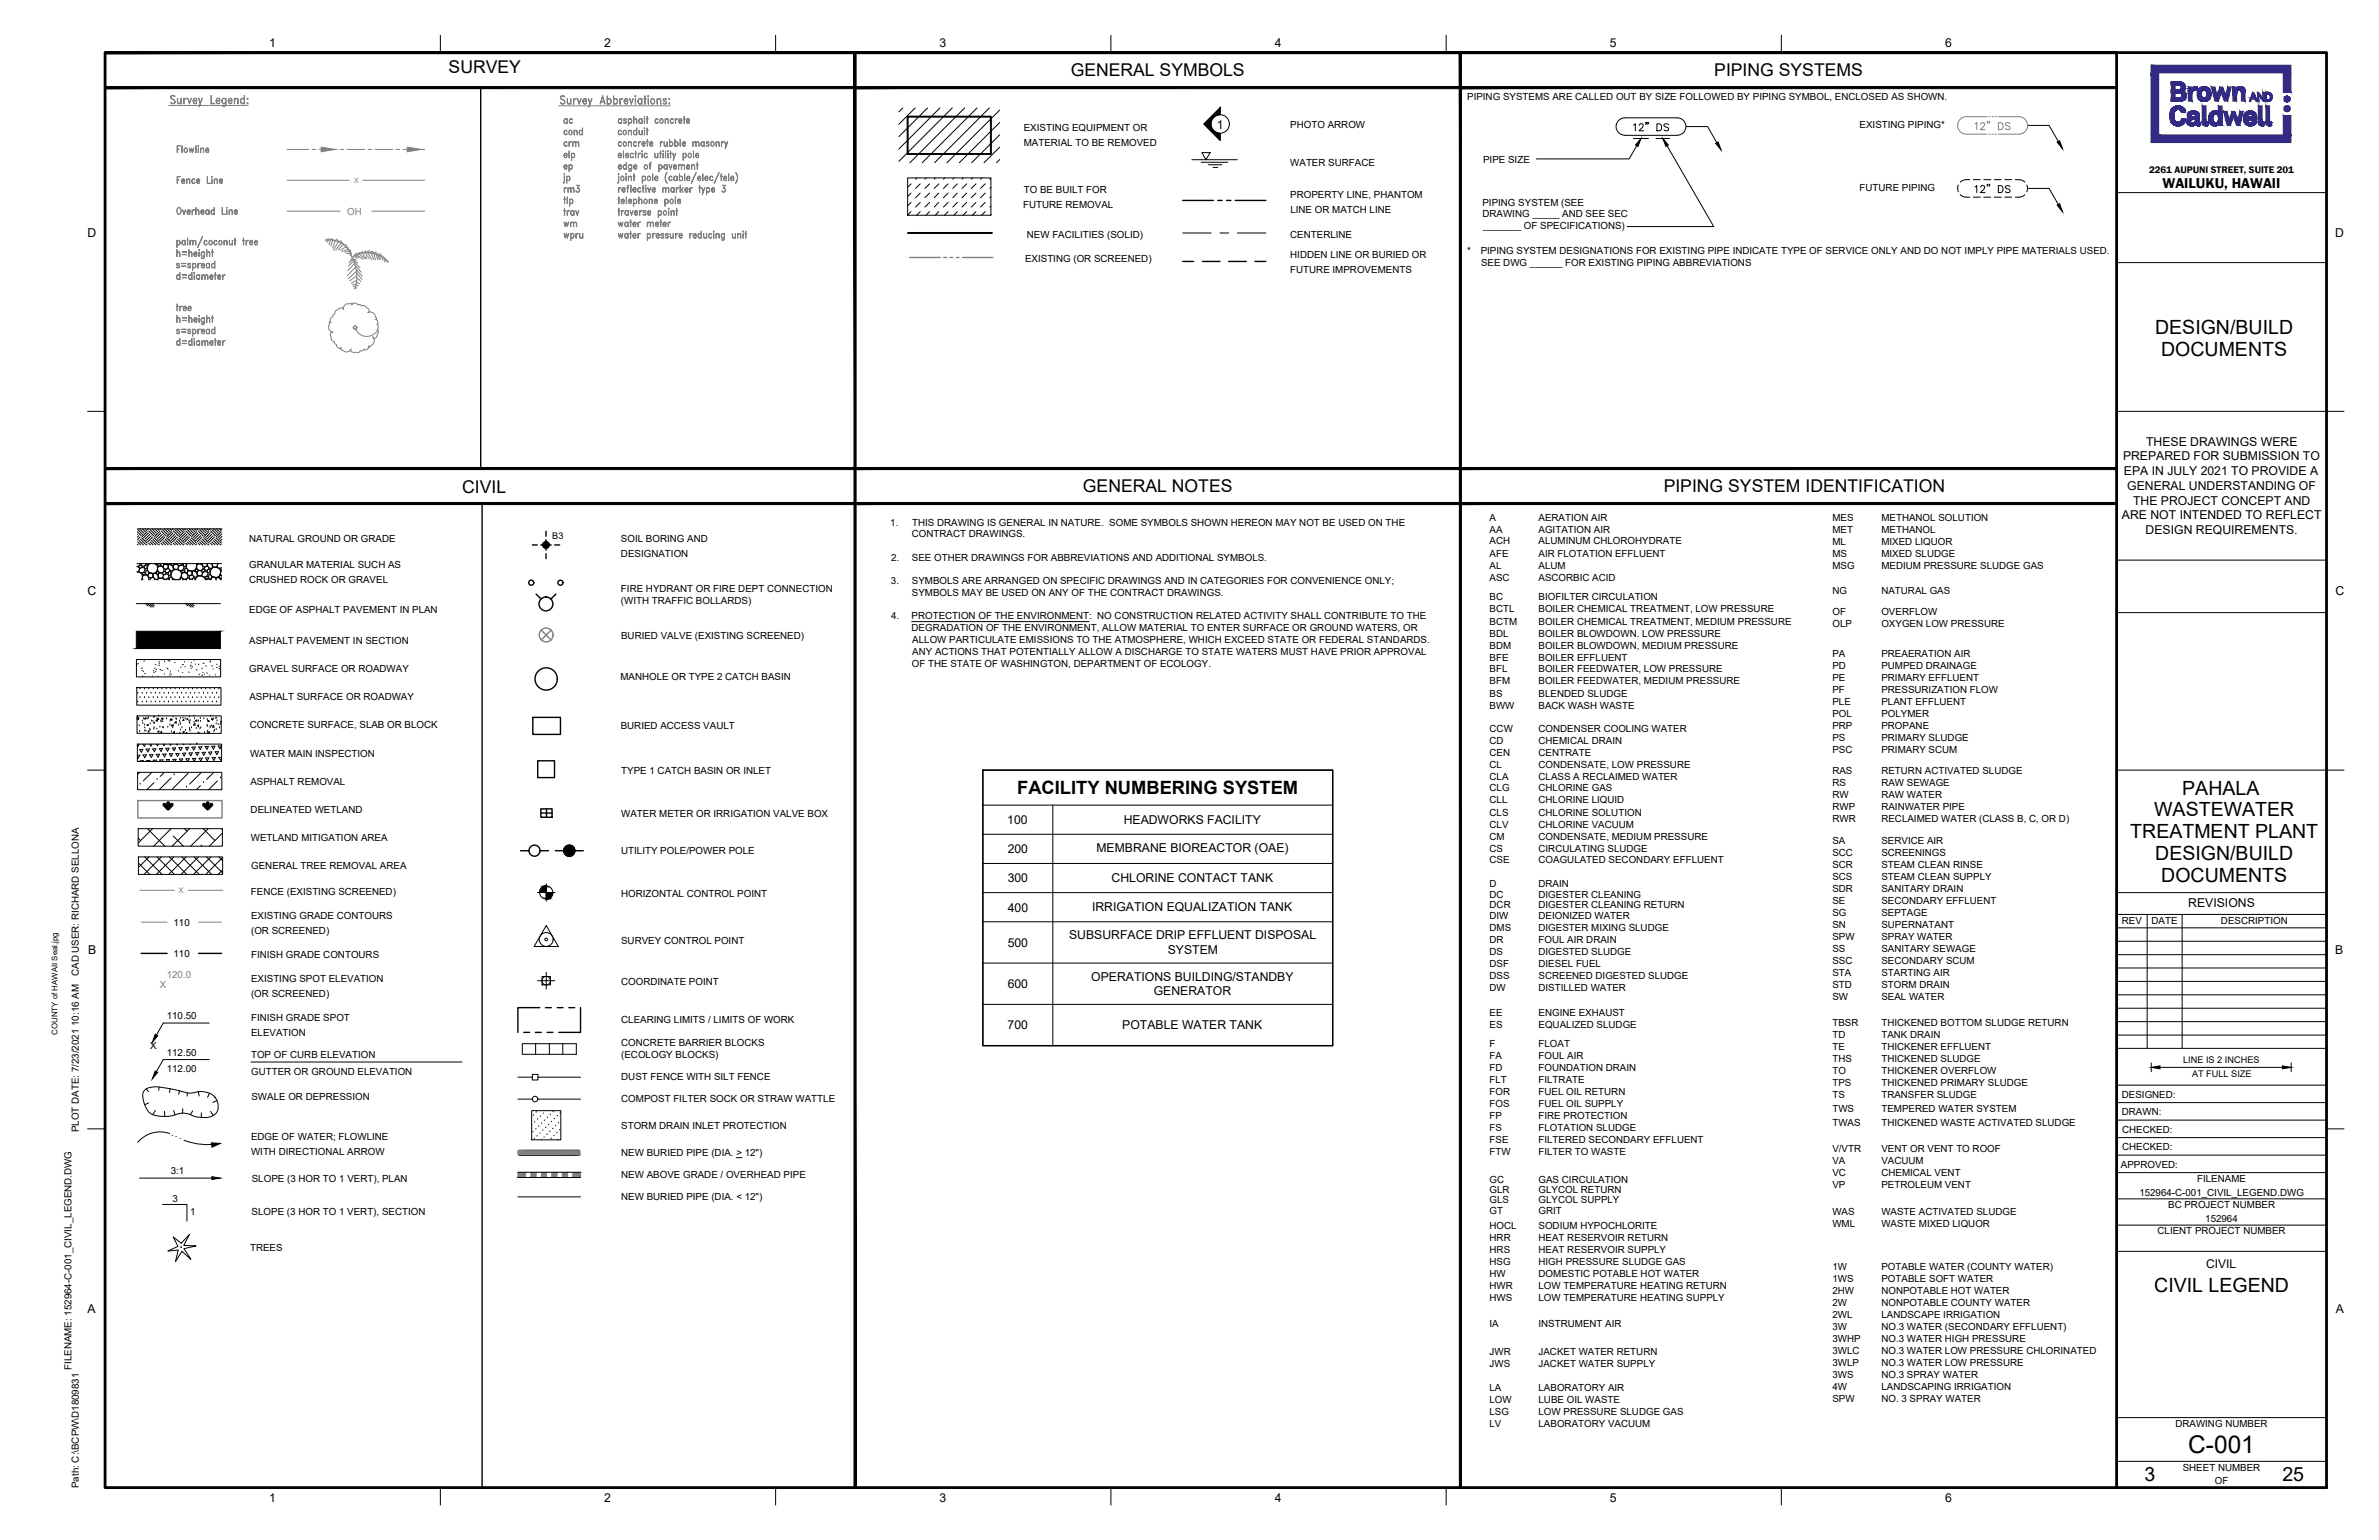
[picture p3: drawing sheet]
<svg xmlns="http://www.w3.org/2000/svg" width="864mm" height="559mm" viewBox="0 0 864 559" stroke-linecap="round" stroke-linejoin="round" font-family="sans-serif">
<defs><g id="words">
<text font-size="8.9" x="794.4" y="527.3">C-001</text>
<g font-size="7.1">
<text x="782.3" y="121.2">DESIGN/BUILD</text>
<text x="784.5" y="129">DOCUMENTS</text>
<text x="792.2" y="288.4">PAHALA</text>
<text x="782" y="296.3">WASTEWATER</text>
<text x="773.3" y="304.1">TREATMENT PLANT</text>
<text x="782.4" y="312">DESIGN/BUILD</text>
<text x="784.6" y="319.9">DOCUMENTS</text>
<text x="782" y="468.8">CIVIL LEGEND</text>
<text x="778.5" y="537.3">3</text>
<text x="828.5" y="537.3">25</text>
</g>
<text font-size="6.7" x="369.2" y="288.2">FACILITY NUMBERING SYSTEM</text>
<g font-size="6.4">
<text x="162.9" y="26.6">SURVEY</text>
<text x="388.7" y="27.7">GENERAL SYMBOLS</text>
<text x="622.3" y="27.7">PIPING SYSTEMS</text>
<text x="167.8" y="178.9">CIVIL</text>
<text x="393.1" y="178.6">GENERAL NOTES</text>
<text x="603.9" y="178.5">PIPING SYSTEM IDENTIFICATION</text>
</g>
<text font-size="5.3" x="785" y="68.3">WAILUKU, HAWAII</text>
<g font-size="4.4">
<text x="97.7" y="16.9">1</text>
<text x="219.3" y="16.9">2</text>
<text x="341" y="16.9">3</text>
<text x="462.8" y="16.9">4</text>
<text x="584.4" y="16.9">5</text>
<text x="706.1" y="16.9">6</text>
<text x="441.7" y="46.7">1</text>
<text x="31.8" y="85.9">D</text>
<text x="847.6" y="85.9">D</text>
<text x="779.1" y="161.7">THESE DRAWINGS WERE</text>
<text x="770.7" y="167">PREPARED FOR SUBMISSION TO</text>
<text x="771" y="172.4">EPA IN JULY 2021 TO PROVIDE A</text>
<text x="772.2" y="177.8">GENERAL UNDERSTANDING OF</text>
<text x="774.4" y="183.1">THE PROJECT CONCEPT AND</text>
<text x="770.3" y="188.5">ARE NOT INTENDED TO REFLECT</text>
<text x="778.9" y="193.8">DESIGN REQUIREMENTS.</text>
<text x="31.7" y="216.1">C</text>
<text x="847.8" y="216.1">C</text>
<text x="365.6" y="299">100</text>
<text x="407.9" y="299">HEADWORKS FACILITY</text>
<text x="365.8" y="309.6">200</text>
<text x="398" y="309.2">MEMBRANE BIOREACTOR (OAE)</text>
<text x="365.8" y="320.2">300</text>
<text x="403.5" y="320.2">CHLORINE CONTACT TANK</text>
<text x="794.4" y="329.3">REVISIONS</text>
<text x="365.8" y="330.7">400</text>
<text x="396.4" y="330.7">IRRIGATION EQUALIZATION TANK</text>
<text x="388.1" y="340.9">SUBSURFACE DRIP EFFLUENT DISPOSAL</text>
<text x="32" y="346.2">B</text>
<text x="365.8" y="343.5">500</text>
<text x="423.9" y="346.2">SYSTEM</text>
<text x="847.7" y="346.2">B</text>
<text x="365.8" y="358.5">600</text>
<text x="396.2" y="355.9">OPERATIONS BUILDING/STANDBY</text>
<text x="418.8" y="361.2">GENERATOR</text>
<text x="365.8" y="373.5">700</text>
<text x="407.4" y="373.5">POTABLE WATER TANK</text>
<text x="800.9" y="460.2">CIVIL</text>
<text x="31.8" y="476.4">A</text>
<text x="848" y="476.4">A</text>
<text x="97.7" y="545.2">1</text>
<text x="219.3" y="545.2">2</text>
<text x="341" y="545.1">3</text>
<text x="462.8" y="545.2">4</text>
<text x="584.4" y="545.1">5</text>
<text x="706.1" y="545.1">6</text>
</g>
<text font-size="3.6" x="780.1" y="62.8">2261 AUPUNI STREET, SUITE 201</text>
<g font-size="3.5">
<text x="532.6" y="36.2">PIPING SYSTEMS ARE CALLED OUT BY SIZE FOLLOWED BY PIPING SYMBOL, ENCLOSED AS SHOWN.</text>
<text x="371.6" y="47.6">EXISTING EQUIPMENT OR</text>
<text x="468.4" y="46.4">PHOTO ARROW</text>
<text x="675" y="46.4">EXISTING PIPING*</text>
<text x="371.6" y="53.1">MATERIAL TO BE REMOVED</text>
<text x="538.4" y="59.1">PIPE SIZE</text>
<text x="468.4" y="60.2">WATER SURFACE</text>
<text x="371.6" y="70">TO BE BUILT FOR</text>
<text x="468.4" y="71.8">PROPERTY LINE, PHANTOM</text>
<text x="675" y="69.2">FUTURE PIPING</text>
<text x="371.4" y="75.4">FUTURE REMOVAL</text>
<text x="468.4" y="77.3">LINE OR MATCH LINE</text>
<text x="538.1" y="74.6">PIPING SYSTEM (SEE</text>
<text x="538.1" y="78.9">DRAWING _____ AND SEE SEC</text>
<text x="538.4" y="83.1">_______ OF SPECIFICATIONS)</text>
<text x="372.7" y="86.3">NEW FACILITIES (SOLID)</text>
<text x="468.4" y="86.3">CENTERLINE</text>
<text x="372.1" y="95.2">EXISTING (OR SCREENED)</text>
<text x="468.4" y="93.7">HIDDEN LINE OR BURIED OR</text>
<text x="532.6" y="92.1">*</text>
<text x="537.5" y="92.1">PIPING SYSTEM DESIGNATIONS FOR EXISTING PIPE INDICATE TYPE OF SERVICE ONLY AND DO NOT IMPLY PIPE MATERIALS USED.</text>
<text x="468.4" y="99.2">FUTURE IMPROVEMENTS</text>
<text x="537.6" y="96.5">SEE DWG ______ FOR EXISTING PIPING ABBREVIATIONS</text>
<text x="323.2" y="190.7">1.</text>
<text x="331.1" y="190.7">THIS DRAWING IS GENERAL IN NATURE. SOME SYMBOLS SHOWN HEREON MAY NOT BE USED ON THE</text>
<text x="540.7" y="189.2">A</text>
<text x="558.5" y="189.2">AERATION AIR</text>
<text x="665.2" y="189.2">MES</text>
<text x="683" y="189.2">METHANOL SOLUTION</text>
<text x="90.4" y="196.6">NATURAL GROUND OR GRADE</text>
<text x="225.4" y="196.8">SOIL BORING AND</text>
<text x="331" y="195">CONTRACT DRAWINGS.</text>
<text x="540.7" y="193.5">AA</text>
<text x="540.7" y="197.6">ACH</text>
<text x="558.5" y="193.5">AGITATION AIR</text>
<text x="558.5" y="197.6">ALUMINUM CHLOROHYDRATE</text>
<text x="665.2" y="193.5">MET</text>
<text x="665.2" y="197.9">ML</text>
<text x="683" y="193.5">METHANOL</text>
<text x="683" y="197.9">MIXED LIQUOR</text>
<text x="225.4" y="202.2">DESIGNATION</text>
<text x="323.5" y="203.5">2.</text>
<text x="331" y="203.5">SEE OTHER DRAWINGS FOR ABBREVIATIONS AND ADDITIONAL SYMBOLS.</text>
<text x="540.7" y="201.9">AFE</text>
<text x="558.5" y="201.9">AIR FLOTATION EFFLUENT</text>
<text x="665.2" y="202.2">MS</text>
<text x="683" y="202.2">MIXED SLUDGE</text>
<text x="90.4" y="206.2">GRANULAR MATERIAL SUCH AS</text>
<text x="540.7" y="206.3">AL</text>
<text x="558.5" y="206.3">ALUM</text>
<text x="665.2" y="206.6">MSG</text>
<text x="683" y="206.6">MEDIUM PRESSURE SLUDGE GAS</text>
<text x="90.4" y="211.7">CRUSHED ROCK OR GRAVEL</text>
<text x="225.4" y="214.9">FIRE HYDRANT OR FIRE DEPT CONNECTION</text>
<text x="323.4" y="212">3.</text>
<text x="331" y="212">SYMBOLS ARE ARRANGED ON SPECIFIC DRAWINGS AND IN CATEGORIES FOR CONVENIENCE ONLY;</text>
<text x="540.7" y="210.7">ASC</text>
<text x="558.5" y="210.7">ASCORBIC ACID</text>
<text x="665.2" y="215.6">NG</text>
<text x="683" y="215.6">NATURAL GAS</text>
<text x="225.4" y="219.2">(WITH TRAFFIC BOLLARDS)</text>
<text x="331" y="216.3">SYMBOLS MAY BE USED ON ANY OF THE CONTRACT DRAWINGS.</text>
<text x="540.7" y="217.9">BC</text>
<text x="558.5" y="217.9">BIOFILTER CIRCULATION</text>
<text x="90.5" y="222.3">EDGE OF ASPHALT PAVEMENT IN PLAN</text>
<text x="323.5" y="224.8">4.</text>
<text x="330.9" y="224.8">PROTECTION OF THE ENVIRONMENT: NO CONSTRUCTION RELATED ACTIVITY SHALL CONTRIBUTE TO THE</text>
<text x="540.7" y="222.2">BCTL</text>
<text x="540.7" y="226.6">BCTM</text>
<text x="558.5" y="222.2">BOILER CHEMICAL TREATMENT, LOW PRESSURE</text>
<text x="558.5" y="226.6">BOILER CHEMICAL TREATMENT, MEDIUM PRESSURE</text>
<text x="665.2" y="223.3">OF</text>
<text x="665.2" y="227.6">OLP</text>
<text x="683" y="223.3">OVERFLOW</text>
<text x="683" y="227.6">OXYGEN LOW PRESSURE</text>
<text x="90.5" y="233.6">ASPHALT PAVEMENT IN SECTION</text>
<text x="225.5" y="231.9">BURIED VALVE (EXISTING SCREENED)</text>
<text x="330.9" y="229.1">DEGRADATION OF THE ENVIRONMENT, ALLOW MATERIAL TO ENTER SURFACE OR GROUND WATERS, OR</text>
<text x="331.2" y="233.3">ALLOW PARTICULATE EMISSIONS TO THE ATMOSPHERE, WHICH EXCEED STATE OR FEDERAL STANDARDS.</text>
<text x="540.7" y="231">BDL</text>
<text x="558.5" y="231">BOILER BLOWDOWN. LOW PRESSURE</text>
<text x="331.2" y="237.6">ANY ACTIONS THAT POTENTIALLY ALLOW A DISCHARGE TO STATE WATERS MUST HAVE PRIOR APPROVAL</text>
<text x="540.7" y="235.3">BDM</text>
<text x="540.7" y="239.7">BFE</text>
<text x="558.5" y="235.3">BOILER BLOWDOWN, MEDIUM PRESSURE</text>
<text x="558.5" y="239.7">BOILER EFFLUENT</text>
<text x="665.2" y="238.5">PA</text>
<text x="683" y="238.5">PREAERATION AIR</text>
<text x="90.5" y="243.8">GRAVEL SURFACE OR ROADWAY</text>
<text x="331" y="241.9">OF THE STATE OF WASHINGTON, DEPARTMENT OF ECOLOGY.</text>
<text x="540.7" y="244">BFL</text>
<text x="558.5" y="244">BOILER FEEDWATER, LOW PRESSURE</text>
<text x="665.2" y="242.9">PD</text>
<text x="683" y="242.9">PUMPED DRAINAGE</text>
<text x="225.2" y="246.9">MANHOLE OR TYPE 2 CATCH BASIN</text>
<text x="540.7" y="248.4">BFM</text>
<text x="558.5" y="248.4">BOILER FEEDWATER, MEDIUM PRESSURE</text>
<text x="665.2" y="247.2">PE</text>
<text x="665.2" y="251.6">PF</text>
<text x="683" y="247.2">PRIMARY EFFLUENT</text>
<text x="683" y="251.6">PRESSURIZATION FLOW</text>
<text x="90.6" y="254">ASPHALT SURFACE OR ROADWAY</text>
<text x="540.7" y="252.7">BS</text>
<text x="540.7" y="257.1">BWW</text>
<text x="558.5" y="252.7">BLENDED SLUDGE</text>
<text x="558.5" y="257.1">BACK WASH WASTE</text>
<text x="665.2" y="255.9">PLE</text>
<text x="683" y="255.9">PLANT EFFLUENT</text>
<text x="665.2" y="260.3">POL</text>
<text x="683" y="260.3">POLYMER</text>
<text x="90.7" y="264.3">CONCRETE SURFACE, SLAB OR BLOCK</text>
<text x="225.3" y="264.5">BURIED ACCESS VAULT</text>
<text x="540.7" y="265.4">CCW</text>
<text x="540.7" y="269.8">CD</text>
<text x="558.5" y="265.4">CONDENSER COOLING WATER</text>
<text x="558.5" y="269.8">CHEMICAL DRAIN</text>
<text x="665.2" y="264.7">PRP</text>
<text x="665.2" y="269">PS</text>
<text x="683" y="264.7">PROPANE</text>
<text x="683" y="269">PRIMARY SLUDGE</text>
<text x="90.8" y="274.5">WATER MAIN INSPECTION</text>
<text x="540.7" y="274.2">CEN</text>
<text x="558.5" y="274.2">CENTRATE</text>
<text x="665.2" y="273.3">PSC</text>
<text x="683" y="273.3">PRIMARY SCUM</text>
<text x="225.5" y="280.8">TYPE 1 CATCH BASIN OR INLET</text>
<text x="540.7" y="278.5">CL</text>
<text x="558.5" y="278.5">CONDENSATE, LOW PRESSURE</text>
<text x="665.2" y="281">RAS</text>
<text x="683" y="281">RETURN ACTIVATED SLUDGE</text>
<text x="90.9" y="284.7">ASPHALT REMOVAL</text>
<text x="540.7" y="282.9">CLA</text>
<text x="540.7" y="287.2">CLG</text>
<text x="558.5" y="282.9">CLASS A RECLAIMED WATER</text>
<text x="558.5" y="287.2">CHLORINE GAS</text>
<text x="665.2" y="285.3">RS</text>
<text x="683" y="285.3">RAW SEWAGE</text>
<text x="540.7" y="291.6">CLL</text>
<text x="558.5" y="291.6">CHLORINE LIQUID</text>
<text x="665.2" y="289.7">RW</text>
<text x="683" y="289.7">RAW WATER</text>
<text x="91" y="295">DELINEATED WETLAND</text>
<text x="225.5" y="296.6">WATER METER OR IRRIGATION VALVE BOX</text>
<text x="540.7" y="295.9">CLS</text>
<text x="558.5" y="295.9">CHLORINE SOLUTION</text>
<text x="665.2" y="294">RWP</text>
<text x="665.2" y="298.4">RWR</text>
<text x="683" y="294">RAINWATER PIPE</text>
<text x="683" y="298.4">RECLAIMED WATER (CLASS B, C, OR D)</text>
<text x="91.1" y="305.2">WETLAND MITIGATION AREA</text>
<text x="540.7" y="300.3">CLV</text>
<text x="540.7" y="304.6">CM</text>
<text x="558.5" y="300.3">CHLORINE VACUUM</text>
<text x="558.5" y="304.6">CONDENSATE, MEDIUM PRESSURE</text>
<text x="225.5" y="309.9">UTILITY POLE/POWER POLE</text>
<text x="540.7" y="309">CS</text>
<text x="558.5" y="309">CIRCULATING SLUDGE</text>
<text x="665.2" y="306.4">SA</text>
<text x="665.2" y="310.7">SCC</text>
<text x="683" y="306.4">SERVICE AIR</text>
<text x="683" y="310.7">SCREENINGS</text>
<text x="91.2" y="315.5">GENERAL TREE REMOVAL AREA</text>
<text x="540.7" y="313.3">CSE</text>
<text x="558.5" y="313.3">COAGULATED SECONDARY EFFLUENT</text>
<text x="665.2" y="315.1">SCR</text>
<text x="683" y="315.1">STEAM CLEAN RINSE</text>
<text x="540.7" y="321.7">D</text>
<text x="558.5" y="321.7">DRAIN</text>
<text x="665.2" y="319.4">SCS</text>
<text x="665.2" y="323.8">SDR</text>
<text x="683" y="319.4">STEAM CLEAN SUPPLY</text>
<text x="683" y="323.8">SANITARY DRAIN</text>
<text x="91.1" y="324.8">FENCE (EXISTING SCREENED)</text>
<text x="225.5" y="325.4">HORIZONTAL CONTROL POINT</text>
<text x="540.7" y="325.7">DC</text>
<text x="540.7" y="329.7">DCR</text>
<text x="558.5" y="325.7">DIGESTER CLEANING</text>
<text x="558.5" y="329.7">DIGESTER CLEANING RETURN</text>
<text x="665.2" y="328.1">SE</text>
<text x="683" y="328.1">SECONDARY EFFLUENT</text>
<text x="63" y="335.8">110</text>
<text x="91.1" y="333.6">EXISTING GRADE CONTOURS</text>
<text x="540.7" y="333.4">DIW</text>
<text x="558.5" y="333.4">DEIONIZED WATER</text>
<text x="665.2" y="332.5">SG</text>
<text x="683" y="332.5">SEPTAGE</text>
<text x="770.3" y="335.4">REV</text>
<text x="781.1" y="335.4">DATE</text>
<text x="806.2" y="335.4">DESCRIPTION</text>
<text x="91.1" y="339">(OR SCREENED)</text>
<text x="540.7" y="337.7">DMS</text>
<text x="558.5" y="337.7">DIGESTER MIXING SLUDGE</text>
<text x="665.2" y="336.8">SN</text>
<text x="665.2" y="341.2">SPW</text>
<text x="683" y="336.8">SUPERNATANT</text>
<text x="683" y="341.2">SPRAY WATER</text>
<text x="63" y="347.2">110</text>
<text x="91.1" y="347.5">FINISH GRADE CONTOURS</text>
<text x="225.5" y="342.4">SURVEY CONTROL POINT</text>
<text x="540.7" y="342.1">DR</text>
<text x="540.7" y="346.4">DS</text>
<text x="558.5" y="342.1">FOUL AIR DRAIN</text>
<text x="558.5" y="346.4">DIGESTED SLUDGE</text>
<text x="665.2" y="345.6">SS</text>
<text x="683" y="345.6">SANITARY SEWAGE</text>
<text x="540.7" y="350.8">DSF</text>
<text x="558.5" y="350.8">DIESEL FUEL</text>
<text x="665.2" y="349.9">SSC</text>
<text x="683" y="349.9">SECONDARY SCUM</text>
<text x="28.7" y="354.2" transform="rotate(-90 28.7 354.2)">CAD USER: RICHARD SELLONA</text>
<text x="91.1" y="356.3">EXISTING SPOT ELEVATION</text>
<text x="225.5" y="357.5">COORDINATE POINT</text>
<text x="540.7" y="355.1">DSS</text>
<text x="540.7" y="359.5">DW</text>
<text x="558.5" y="355.1">SCREENED DIGESTED SLUDGE</text>
<text x="558.5" y="359.5">DISTILLED WATER</text>
<text x="665.2" y="354.3">STA</text>
<text x="665.2" y="358.6">STD</text>
<text x="683" y="354.3">STARTING AIR</text>
<text x="683" y="358.6">STORM DRAIN</text>
<text x="91.1" y="361.7">(OR SCREENED)</text>
<text x="665.2" y="363">SW</text>
<text x="683" y="363">SEAL WATER</text>
<text x="60.5" y="369.9">110.50</text>
<text x="91.1" y="370.6">FINISH GRADE SPOT</text>
<text x="225.5" y="371.2">CLEARING LIMITS / LIMITS OF WORK</text>
<text x="540.7" y="368.6">EE</text>
<text x="558.5" y="368.6">ENGINE EXHAUST</text>
<text x="91.1" y="376">ELEVATION</text>
<text x="540.7" y="372.9">ES</text>
<text x="558.5" y="372.9">EQUALIZED SLUDGE</text>
<text x="665.2" y="372.4">TBSR</text>
<text x="665.2" y="376.8">TD</text>
<text x="683" y="372.4">THICKENED BOTTOM SLUDGE RETURN</text>
<text x="683" y="376.8">TANK DRAIN</text>
<text x="54.5" y="380.6">X</text>
<text x="60.5" y="383.2">112.50</text>
<text x="91.1" y="383.9">TOP OF CURB ELEVATION</text>
<text x="225.5" y="379.4">CONCRETE BARRIER BLOCKS</text>
<text x="225.5" y="383.8">(ECOLOGY BLOCKS)</text>
<text x="540.7" y="379.9">F</text>
<text x="558.5" y="379.9">FLOAT</text>
<text x="665.2" y="381.1">TE</text>
<text x="683" y="381.1">THICKENER EFFLUENT</text>
<text x="60.5" y="389.1">112.00</text>
<text x="540.7" y="384.3">FA</text>
<text x="540.7" y="388.7">FD</text>
<text x="558.5" y="384.3">FOUL AIR</text>
<text x="558.5" y="388.7">FOUNDATION DRAIN</text>
<text x="665.2" y="385.5">THS</text>
<text x="665.2" y="389.8">TO</text>
<text x="683" y="385.5">THICKENED SLUDGE</text>
<text x="683" y="389.8">THICKENER OVERFLOW</text>
<text x="91.1" y="390.1">GUTTER OR GROUND ELEVATION</text>
<text x="225.5" y="391.8">DUST FENCE WITH SILT FENCE</text>
<text x="540.7" y="393">FLT</text>
<text x="558.5" y="393">FILTRATE</text>
<text x="665.2" y="394.2">TPS</text>
<text x="683" y="394.2">THICKENED PRIMARY SLUDGE</text>
<text x="91.3" y="399">SWALE OR DEPRESSION</text>
<text x="225.5" y="399.8">COMPOST FILTER SOCK OR STRAW WATTLE</text>
<text x="540.7" y="397.4">FOR</text>
<text x="540.7" y="401.7">FOS</text>
<text x="558.5" y="397.4">FUEL OIL RETURN</text>
<text x="558.5" y="401.7">FUEL OIL SUPPLY</text>
<text x="665.2" y="398.5">TS</text>
<text x="683" y="398.5">TRANSFER SLUDGE</text>
<text x="770.3" y="398.3">DESIGNED:</text>
<text x="540.7" y="406.1">FP</text>
<text x="558.5" y="406.1">FIRE PROTECTION</text>
<text x="665.2" y="403.6">TWS</text>
<text x="683" y="403.6">TEMPERED WATER SYSTEM</text>
<text x="770.3" y="404.6">DRAWN:</text>
<text x="28.7" y="410.8" transform="rotate(-90 28.7 410.8)">PLOT DATE: 7/23/2021 10:16 AM</text>
<text x="62.1" y="412">..</text>
<text x="65" y="413.4">.</text>
<text x="91.1" y="413.6">EDGE OF WATER; FLOWLINE</text>
<text x="225.5" y="409.6">STORM DRAIN INLET PROTECTION</text>
<text x="540.7" y="410.4">FS</text>
<text x="558.5" y="410.4">FLOTATION SLUDGE</text>
<text x="665.2" y="408.7">TWAS</text>
<text x="683" y="408.7">THICKENED WASTE ACTIVATED SLUDGE</text>
<text x="770.3" y="411">CHECKED:</text>
<text x="91.1" y="419.1">WITH DIRECTIONAL ARROW</text>
<text x="225.5" y="419.3">NEW BURIED PIPE (DIA. &gt; 12&quot;)</text>
<text x="540.7" y="414.8">FSE</text>
<text x="540.7" y="419.1">FTW</text>
<text x="558.5" y="414.8">FILTERED SECONDARY EFFLUENT</text>
<text x="558.5" y="419.1">FILTER TO WASTE</text>
<text x="665.2" y="418.1">V/VTR</text>
<text x="683" y="418.1">VENT OR VENT TO ROOF</text>
<text x="770.3" y="417.3">CHECKED:</text>
<text x="665.2" y="422.5">VA</text>
<text x="683" y="422.5">VACUUM</text>
<text x="769.9" y="423.7">APPROVED:</text>
<text x="62" y="426">3:1</text>
<text x="91.4" y="429">SLOPE (3 HOR TO 1 VERT), PLAN</text>
<text x="225.5" y="427.3">NEW ABOVE GRADE / OVERHEAD PIPE</text>
<text x="540.7" y="429.1">GC</text>
<text x="558.5" y="429.1">GAS CIRCULATION</text>
<text x="665.2" y="426.8">VC</text>
<text x="665.2" y="431.2">VP</text>
<text x="683" y="426.8">CHEMICAL VENT</text>
<text x="683" y="431.2">PETROLEUM VENT</text>
<text x="797.6" y="428.8">FILENAME</text>
<text x="62.7" y="436.2">3</text>
<text x="225.5" y="435.3">NEW BURIED PIPE (DIA. &lt; 12&quot;)</text>
<text x="540.7" y="432.9">GLR</text>
<text x="540.7" y="436.6">GLS</text>
<text x="558.5" y="432.9">GLYCOL RETURN</text>
<text x="558.5" y="436.6">GLYCOL SUPPLY</text>
<text x="776.6" y="433.9">152964-C-001_CIVIL_LEGEND.DWG</text>
<text x="69" y="440.9">1</text>
<text x="91.4" y="440.9">SLOPE (3 HOR TO 1 VERT), SECTION</text>
<text x="540.7" y="440.4">GT</text>
<text x="558.5" y="440.4">GRIT</text>
<text x="665.2" y="441">WAS</text>
<text x="683" y="441">WASTE ACTIVATED SLUDGE</text>
<text x="787.1" y="438.4">BC PROJECT NUMBER</text>
<text x="800.5" y="443.4">152964</text>
<text x="540.7" y="445.9">HOCL</text>
<text x="558.5" y="445.9">SODIUM HYPOCHLORITE</text>
<text x="665.2" y="445.3">WML</text>
<text x="683" y="445.3">WASTE MIXED LIQUOR</text>
<text x="783.2" y="447.7">CLIENT PROJECT NUMBER</text>
<text x="90.8" y="453.9">TREES</text>
<text x="540.7" y="450.2">HRR</text>
<text x="540.7" y="454.5">HRS</text>
<text x="558.5" y="450.2">HEAT RESERVOIR RETURN</text>
<text x="558.5" y="454.5">HEAT RESERVOIR SUPPLY</text>
<text x="540.7" y="458.9">HSG</text>
<text x="558.5" y="458.9">HIGH PRESSURE SLUDGE GAS</text>
<text x="665.2" y="460.9">1W</text>
<text x="683" y="460.9">POTABLE WATER (COUNTY WATER)</text>
<text x="540.7" y="463.3">HW</text>
<text x="540.7" y="467.6">HWR</text>
<text x="558.5" y="463.3">DOMESTIC POTABLE HOT WATER</text>
<text x="558.5" y="467.6">LOW TEMPERATURE HEATING RETURN</text>
<text x="665.2" y="465.3">1WS</text>
<text x="683" y="465.3">POTABLE SOFT WATER</text>
<text x="540.7" y="472">HWS</text>
<text x="558.5" y="472">LOW TEMPERATURE HEATING SUPPLY</text>
<text x="665.2" y="469.6">2HW</text>
<text x="683" y="469.6">NONPOTABLE HOT WATER</text>
<text x="665.2" y="474">2W</text>
<text x="665.2" y="478.4">2WL</text>
<text x="683" y="474">NONPOTABLE COUNTY WATER</text>
<text x="683" y="478.4">LANDSCAPE IRRIGATION</text>
<text x="540.7" y="481.4">IA</text>
<text x="558.5" y="481.4">INSTRUMENT AIR</text>
<text x="665.2" y="482.7">3W</text>
<text x="683" y="482.7">NO.3 WATER (SECONDARY EFFLUENT)</text>
<text x="540.7" y="491.5">JWR</text>
<text x="558.5" y="491.5">JACKET WATER RETURN</text>
<text x="665.2" y="487">3WHP</text>
<text x="665.2" y="491.4">3WLC</text>
<text x="683" y="487">NO.3 WATER HIGH PRESSURE</text>
<text x="683" y="491.4">NO.3 WATER LOW PRESSURE CHLORINATED</text>
<text x="26" y="497.1" transform="rotate(-90 26 497.1)">FILENAME: 152964-C-001_CIVIL_LEGEND.DWG</text>
<text x="540.7" y="495.9">JWS</text>
<text x="558.5" y="495.9">JACKET WATER SUPPLY</text>
<text x="665.2" y="495.8">3WLP</text>
<text x="683" y="495.8">NO.3 WATER LOW PRESSURE</text>
<text x="665.2" y="500.1">3WS</text>
<text x="683" y="500.1">NO.3 SPRAY WATER</text>
<text x="540.7" y="504.8">LA</text>
<text x="540.7" y="509.2">LOW</text>
<text x="558.5" y="504.8">LABORATORY AIR</text>
<text x="558.5" y="509.2">LUBE OIL WASTE</text>
<text x="665.2" y="504.5">4W</text>
<text x="665.2" y="508.8">SPW</text>
<text x="683" y="504.5">LANDSCAPING IRRIGATION</text>
<text x="683" y="508.8">NO. 3 SPRAY WATER</text>
<text x="540.7" y="513.5">LSG</text>
<text x="558.5" y="513.5">LOW PRESSURE SLUDGE GAS</text>
<text x="540.7" y="517.9">LV</text>
<text x="558.5" y="517.9">LABORATORY VACUUM</text>
<text x="789.7" y="517.9">DRAWING NUMBER</text>
<text x="792.4" y="533.8">SHEET NUMBER</text>
<text x="28.7" y="540" transform="rotate(-90 28.7 540)">Path: C:\BCPW\D1809831</text>
<text x="804" y="538.6">OF</text>
</g>
<g font-size="3.5" fill="#808080">
<text x="126" y="77.9">OH</text>
<text x="58.1" y="358.4">X</text>
<text x="60.5" y="354.8">120.0</text>
</g>
<g font-size="3.3">
<text x="200.5" y="195.5">B3</text>
<text x="792.5" y="385.8">LINE IS 2 INCHES</text>
<text x="795.7" y="390.9">AT FULL SIZE</text>
</g>
<text font-size="2.8" fill="#808080" x="64.9" y="324.1">X</text>
<text font-size="2.8" x="20.8" y="375.4" transform="rotate(-90 20.8 375.4)">COUNTY of HAWAII Seal.jpg</text>
<text font-size="2.7" fill="#808080" x="128.6" y="66.4">X</text>
</g></defs>
<path d="M38.1 19.1h806.4v520.7h-806.4zM768.3 19.1v520.7" fill="none" stroke="#000" stroke-width="1"/>
<g fill="none" stroke="#000" stroke-width=".36">
<path d="M159.9 12.8v6.3M281.6 12.8v6.3M403.3 12.8v6.3M525 12.8v6.3M646.6 12.8v6.3M327.7 39.2l-1.4 1.4M332.2 39.2l-5.9 5.9M336.7 39.2l-10.4 10.4M341.2 39.2l-14.9 14.9M345.7 39.2l-19.4 19.3M350.2 39.2l-19.9 19.9M354.7 39.2l-19.9 19.9"/>
<path d="M359.2 39.2l-19.9 19.9M362.9 40l-19.2 19.1M442.9 39.3h-.2M442.9 39.5h-.3M442.9 39.6h-.5M442.9 39.8h-.7M362.9 57.9l-1.2 1.2M362.9 53.4l-5.7 5.7M362.9 48.9l-10.2 10.2M362.9 44.5l-14.7 14.6M432.6 58h16.6M436 58.9h9.7"/>
<path d="M436.3 55.4h3l-1.5 2.6zM438.6 59.8h5M439.6 44.7h-2.3M439.6 45.2h-2.4M439.6 44.9h-2.5M439.6 45h-2.6M439.6 45.6h-2M439.6 44.5h-2.1M439.6 45.4h-2.2M439.7 45.8h-2M439.7 44.3h-2M439.7 45.9h-1.8"/>
<path d="M439.7 44.2h-1.8M439.8 46.1h-1.7M439.8 43.9h-1.7M439.8 43.8h-1.6M439.8 46.3h-1.5M439.9 43.6h-1.5M439.9 46.5h-1.5M440 43.4h-1.4M440 46.7h-1.3M440.1 43.2h-1.3M440.1 46.8h-1.3M440.2 43.1h-1.2"/>
<path d="M440.3 47h-1.3M440.4 42.9h-1.3M440.4 41.6l2.5 .1v-2.6l-5.9 5.9 5.9 6v-2.6M440.4 47.2h-1.2M440.5 42.7h-1.2M440.6 47.4h-1.2M440.7 42.5h-1.2M440.8 47.5h-1.3M440.9 42.3h-1.2M441 47.8h-1.3M441.2 42.2h-1.4M441.3 47.9h-1.4"/>
<path d="M441.5 42h-1.5M441.6 48.1h-1.5M442 41.8h-1.8M442.2 48.3h-1.9M442.9 41.6a3.4 3.4 0 0 0-3.4 3.4 3.4 3.4 0 0 0 3.4 3.3M442.9 40h-.9M442.9 40.2h-1.1M442.9 40.3h-1.2M442.9 41.1h-2M442.9 49.9h-1M442.9 41.3h-2.2M442.9 50.8h-.1"/>
<path d="M442.9 49.7h-1.2M442.9 41.4h-2.3M442.9 50.6h-.3M442.9 40.5h-1.4M442.9 50.5h-.5M442.9 40.7h-1.6M442.9 50.3h-.6M442.9 40.9h-1.8M442.9 50.1h-.8M442.9 49.2h-1.7M442.9 49h-1.9M442.9 48.8h-2.1"/>
<path d="M442.9 48.6h-2.3M442.9 49.5h-1.4M442.9 48.5h-2.5M442.9 49.4h-1.5M587.6 43.7l1-.7 1.2-.2h19.1a3.2 3.2 0 0 1 3.1 3.1 3.2 3.2 0 0 1-3.1 3.2h-19.1a3.2 3.2 0 0 1-2.9-2 3.2 3.2 0 0 1 .7-3.4zM593 50.3h5.4M593 45.4l.6-.5v2.6M594.1 52.9l-2.7 4.8h-33.7M595.1 45.5l.4-.6h.6l.4 .5-.3 .8-1.2 1.3h1.6M597.6 44.5h-.2h.2l-.2 .7M598.3 44.5h-.2h.2l-.2 .7M601.1 50.3h5"/>
<path d="M601.5 44.9h.8a1.36 1.36 0 0 1 .9 1.3 1.36 1.36 0 0 1-.9 1.3h-.8zM605.2 52.9l16.9 29.3h-31.5M605.7 45.3l-.6-.4-1.1 .4 .3 .6 1.3 .6 .1 .6a1.08 1.08 0 0 1-1.7 0M612.1 45.9h7.8l3.3 5.9M736 45.5h7.8l3.4 5.8M329.5 64.6h30.2v13.5h-30.2zM330.7 76.8l-1.2 1.2M330.7 73.4l-1.2 1.2M330.7 70.1l-1.2 1.2M330.7 66.7l-1.2 1.2M332.8 64.6l-.4 .4M334.1 76.8l-1.4 1.3"/>
<path d="M334.1 73.4l-1.7 1.7M334.1 70.1l-1.7 1.7M334.1 66.7l-1.7 1.7M336.2 64.6l-.5 .4M337.4 73.4l-1.7 1.7M337.4 70.1l-1.7 1.7M337.4 66.7l-1.7 1.7M337.4 76.8l-1.3 1.3M339.6 64.6l-.5 .4M340.8 70.1l-1.7 1.7M340.8 66.7l-1.7 1.7M340.8 73.4l-1.7 1.7"/>
<path d="M340.8 76.8l-1.3 1.3M342.9 64.6l-.4 .4M344.2 66.7l-1.7 1.7M344.2 76.8l-1.3 1.3M344.2 70.1l-1.7 1.7M344.2 73.4l-1.7 1.7M346.3 64.6l-.4 .4M347.5 76.8l-1.3 1.3M347.5 66.7l-1.6 1.7M347.5 73.4l-1.6 1.7M347.5 70.1l-1.6 1.7M349.7 64.6l-.5 .4"/>
<path d="M350.9 76.8l-1.3 1.3M350.9 70.1l-1.7 1.7M350.9 73.4l-1.7 1.7M350.9 66.7l-1.7 1.7M353 64.6l-.4 .4M354.3 76.8l-1.3 1.3M354.3 66.7l-1.7 1.7M354.3 70.1l-1.7 1.7M354.3 73.4l-1.7 1.7M356.4 64.6l-.5 .4M357.6 76.8l-1.3 1.3M357.6 66.7l-1.7 1.7"/>
<path d="M357.6 70.1l-1.7 1.7M357.6 73.4l-1.7 1.7M359.7 78.1h.1M359.7 64.6l-.4 .4M359.7 68l-.4 .4M359.7 71.4l-.4 .4M359.7 74.8l-.4 .3M440.4 60.7h1.7M710.9 67.1l-.3 1.6 .3 .9M711.6 70.7l1.6 .8h1.9M715.1 65.2h-1.9l-1.6 .9M716.3 71.5h2.6"/>
<path d="M716.3 65.2h2.6M717 67.8l.6-.4v2.5M719 67.9l.5-.5h.5l.5 .4-.4 .9-1.2 1.2h1.7M720.1 71.5h2.6M720.1 65.2h2.6M721.6 67h-.3h.3l-.3 .6M722.3 67h-.3h.3l-.3 .6M723.9 71.5h2.6M723.9 65.2h2.6M725.4 67.4h.9a1.36 1.36 0 0 1 .8 1.2 1.36 1.36 0 0 1-.8 1.3h-.9zM727.8 71.5h2.5M727.8 65.2h2.5"/>
<path d="M729.7 67.7l-.6-.3-1.1 .3 .2 .6 1.2 .5 .3 .7a1.08 1.08 0 0 1-1.7 0M731.6 65.2h1.8l1.6 .9M735 70.7l-1.6 .8h-1.8M735.8 67.1l.2 1-.2 1.5M736 68.4h7.8l3.4 5.8M768.4 69.9h76.1M429.3 84.5h10.4M442.8 84.5h3.2M449.2 84.5h10.3M768.4 95.3h76.1M31.8 149.3h6.3M768.4 149.3h82.5"/>
<path d="M49.9 197.5l.2 .2M49.9 193l1.4 1.4M49.9 191.9h30.7M49.9 193.9h.1M50 196.6l1.1 1.1M50 192.2l1.8 1.8M50.4 194.4l-.5 .5M50.5 196.1l1.6 1.6M50.7 191.9l1.6 1.6M50.9 194.9l-1 1M51 195.6l1.8 1.9M51.4 195.2l1.9 1.8"/>
<path d="M51.7 191.9l1.1 1.1M52.7 191.9l.6 .6M53.4 192.9l-1.8 1.8M53.4 197.4l-.4 .3M53.9 193.4l-1.8 1.8M53.9 191.9l-.3 .3M54 197.1l.6 .6M54 192.6l1.8 1.8M54.4 193.9l-1.8 1.8M54.5 196.6l1.1 1.1M54.5 192.2l1.8 1.8M54.9 194.4l-1.9 1.8"/>
<path d="M54.9 196.1l1.7 1.6M55.2 191.9l1.6 1.6M55.4 194.9l-1.8 1.8M55.5 195.6l1.8 1.9M55.9 195.2l1.9 1.8M56.2 191.9l1.1 1.1M57.1 191.9l.7 .6M57.9 192.9l-1.8 1.8M57.9 197.4l-.4 .3M58.4 193.4l-1.8 1.8M58.4 191.9l-.4 .3M58.5 197.1l.6 .6"/>
<path d="M58.5 192.6l1.8 1.8M58.9 193.9l-1.8 1.8M59 196.6l1.1 1.1M59 192.2l1.8 1.8M59.4 194.4l-1.8 1.8M59.4 196.1l1.7 1.6M59.7 191.9l1.6 1.6M59.9 194.9l-1.9 1.8M59.9 195.6l1.9 1.9M60.4 195.2l1.9 1.8M60.7 191.9l1.1 1.1M61.6 191.9l.7 .6"/>
<path d="M62.4 192.9l-1.8 1.8M62.4 197.4l-.4 .3M62.9 193.4l-1.9 1.8M62.9 191.9l-.4 .3M62.9 197.1l.7 .6M62.9 192.6l1.9 1.8M63.4 193.9l-1.8 1.8M63.5 196.6l1.1 1.1M63.5 192.2l1.8 1.8M63.9 194.4l-1.8 1.8M63.9 196.1l1.7 1.6M64.2 191.9l1.5 1.6"/>
<path d="M64.3 194.9l-1.8 1.8M64.4 195.6l1.9 1.9M64.9 195.2l1.9 1.8M65.2 191.9l1.1 1.1M66.1 191.9l.7 .6M66.9 192.9l-1.8 1.8M66.9 197.4l-.4 .3M67.4 191.9l-.4 .3M67.4 193.4l-1.9 1.8M67.4 192.6l1.9 1.8M67.4 197.1l.7 .6M67.9 193.9l-1.9 1.8"/>
<path d="M67.9 192.2l1.9 1.8M67.9 196.6l1.2 1.1M68.4 194.4l-1.9 1.8M68.4 196.1l1.7 1.6M68.7 191.9l1.5 1.6M68.8 194.9l-1.8 1.8M68.9 195.6l1.8 1.9M69.4 195.2l1.8 1.8M69.6 191.9l1.1 1.1M70.6 191.9l.6 .6M71.4 197.4l-.4 .3M71.4 192.9l-1.8 1.8"/>
<path d="M71.8 191.9l-.3 .3M71.9 193.4l-1.8 1.8M71.9 192.6l1.8 1.8M71.9 197.1l.7 .6M72.3 193.9l-1.8 1.8M72.4 192.2l1.9 1.8M72.4 196.6l1.2 1.1M72.9 194.4l-1.9 1.8M72.9 196.1l1.6 1.6M73.2 191.9l1.6 1.6M73.3 194.9l-1.8 1.8M73.4 195.6l1.8 1.9"/>
<path d="M73.9 195.2l1.8 1.8M74.1 191.9l1.1 1.1M75.1 191.9l.6 .6M75.9 197.4l-.4 .3M75.9 192.9l-1.9 1.8M76.3 191.9l-.3 .3M76.4 193.4l-1.9 1.8M76.4 192.6l1.8 1.8M76.4 197.1l.6 .6M76.8 193.9l-1.8 1.8M76.9 192.2l1.8 1.8M76.9 196.6l1.2 1.1"/>
<path d="M77.3 194.4l-1.8 1.8M77.4 196.1l1.6 1.6M77.6 191.9l1.6 1.6M77.8 194.9l-1.8 1.8M77.9 195.6l1.8 1.9M78.4 195.2l1.8 1.8M78.6 191.9l1.1 1.1M79.6 191.9l.6 .6M80.3 197.4l-.3 .3M80.3 192.9l-1.8 1.8M80.6 193.7l-1.6 1.5M80.6 195.7l-.6 .5"/>
<path d="M80.6 194.6l-1.1 1.1M80.6 192.2h-.1M80.6 196.6l-.1 .1M49.4 219h30.6M49.7 207.5l2.2 .3M49.7 205.6l.6 .2M49.7 204.5h30.7M50.3 205.8l.4 .5-.3 .9M50.4 207.2l-.7 .3M50.4 207.2l1.2 1.5 .3 1.7M50.5 206l.4 .2M50.8 204.5l-.5 1.3"/>
<path d="M50.9 206.2l-.4 .6M51.2 206l1.2 .1M51.4 204.5l-.1 .4 .3 .5M51.4 205.1l-.4-.1-1.3 .5M51.6 205.4l-.1 .5-.6 .3M51.9 207.8v.7l1.2 .1M52.2 207.6l.5 .5-.1 .4a2.45 2.45 0 0 0-1.3 1.9M52.2 207.6l-.3 .2M52.4 206.1l.3 .5-.5 1M52.6 205.2l-.2 .9M52.8 219l.9 .9M52.9 205.1l.6 .3-.3 .9-.7 .1"/>
<path d="M52.9 205.1l-.9 .4-.4-.1M52.9 204.5v.6M53.1 208.6a1.35 1.35 0 0 1 .8 1.8M53.6 219l1.3 1.3M53.7 207.1l-.7 .1 .1 1.4M53.8 208.6h-.7M53.8 207.4v1.2M53.8 207.4l.6 .4 2.1 .3 .6 .4 .6 1.1M54.1 204.5v.2a2.31 2.31 0 0 0-.3 2.7M54.4 219l1.3 1.3M54.4 204.5l-.6 .4-.7-.4M54.4 210.4h.1"/>
<path d="M55.2 219l.8 .9M55.8 209.6l-.4-.1-.8 .4-.2 .5M56 204.5l1.4 .1M56.2 204.6l.9 .9 .1 1.4 .5 .9-.6 2.6M56.2 204.5v.1M56.9 207.5l.2-.2 1 .6-.8 .5-.6-.5zM57.4 204.6v.8h1.1M57.6 204.5l-.2 .1M57.7 209.6l2.8 .5M57.8 204.5l.5 .4-.2 .4-.5 .3-.6 1.5-1.2 1.1-.2 .4 .5 1.8M58.1 207.9l.9 .2M58.4 204.5l.1 .9"/>
<path d="M58.5 205.4a1.35 1.35 0 0 1 .6 2.3l-.1 .4M59 208.1l.3 .6-.2 .8M59.1 209.5l-2.1 .9-1-.6M59.1 209.5l.8 .9M59.2 208.4l.4 .1M59.3 205.4h-.8M59.3 204.5v.9M59.6 208.5l-.4 .6M59.8 204.5l2.1 .4 .6 .4 .7 1.1 2.8 .6M59.9 208.3l1.1 .1M60.1 207.5l-.4-.2-.9 .5-.7 .1M60.3 207.7l-.1 .5-.6 .3"/>
<path d="M60.5 210.1v.3M60.8 210l-.3 .1M60.8 210l.6 .4M61 208.4l.3 .6-.1 .4M61.2 209.4l-.4 .6M61.3 207.6l-.3 .8M61.3 206.4l-.4-.1-.8 .5-.2 .4 .4 .5M61.4 210.4h.1M61.5 207.4l.6 .4-.2 .9h-.7M61.5 207.4l-.8 .5-.4-.2M62.1 204.5l-.8 .5-.2 .4 .1 .7 .4 .9-.1 .4M62.3 204.5l.1 .6 .4 .1 .8-.5"/>
<path d="M62.4 209.5h-.8v.9M62.5 209.8l.1 .6M62.5 209.8l.6 .3 1.9 .3M63.2 204.5v.1M63.2 204.6l-.4 2.4a2.15 2.15 0 0 0-.3 2.8M63.4 204.5l.2 .2M63.6 204.7l.9 .2M63.6 204.7l1-.2-.1 .4M63.8 210.4h-1M64.5 204.9l.3 .6-.2 .8M64.6 206.3l-2.1 .9-1-.5M64.6 206.3l1.2 1.6 .5 2.5"/>
<path d="M64.7 205.2l.4 .1M65.1 205.3l-.4 .6M65.4 205.1l1.1 .1M65.7 204.5l.1 .1M65.8 204.6l-.1 .4-.6 .3M66 207l.1 .7 1.1 .1M66.3 206.8l.6 .4-.1 .4-.6 .3-1 2.1-.6 .4M66.3 206.8l-.3 .2M66.5 204.5l-.7 .1M66.5 205.2l.3 .6-.5 1M66.7 204.5l-.2 .7M66.8 210.2l.8 .2"/>
<path d="M66.8 210.2l-1-.5-.3 .7M66.8 210.2l-.3 .2M67.2 207.8a1.53 1.53 0 0 1 .5 2.6M67.4 219l.8 .9M67.6 204.5l-.2 1h-.7M67.9 206.3h-.8l.1 1.5M67.9 204.5l-.2 1.5 .3 .6M67.9 207.7l-.7 .1M68 206.6l-.1 1.1M68 206.6l.6 .4 2 .3 .6 .3 .6 1.1 2.9 .6M68.1 219l1.3 1.3M68.8 209.8l-.4-.1-.9 .4-.7 .1"/>
<path d="M68.8 219l1.3 1.3M69 210.1l-.2 .3M69.6 219l.9 .9M69.9 209.8l-.1 .6M70 208.7l-.4-.1-.9 .5-.1 .4 .4 .6M70.2 209.7l.5 .1v.6M70.2 209.7l-.8 .5-.4-.1M71 206.7l.3-.2 1 .5-.8 .5-.6-.4zM71.2 204.5l.2 1.6 .5 .8-.3 2-.6 1.5M71.7 204.5l1 .1M72.2 204.5l-.8 .9-.7 1.4-.8 .5-.1 1.2 .5 .8-.1 .4M72.3 207l.9 .3"/>
<path d="M72.7 204.5v.1M72.7 204.6a1.35 1.35 0 0 1 .6 2.2l-.1 .5M73.2 207.3l.3 .5-.2 .9M73.3 208.7l-2.1 .8-1.1-.5M73.3 208.7l.9 .9M73.4 207.5l.4 .1M73.4 204.5v.1M73.4 204.6h-.7M73.8 207.6l-.4 .6M74 207.5l1.2 .1M74.2 209.6l.3 .8M74.3 206.6l-.4-.1-.9 .5h-.7"/>
<path d="M74.5 206.9l-.2 .4-.5 .3M74.7 209.3l.1 .7 1.1 .1M75 209.1l.6 .4-.1 .5-.7 .4M75 209.1l-.3 .2M75.1 204.5l.1 .5-.4 .6-.7 .1-.6-.5-.1-.6M75.2 207.6l.3 .5-.5 1M75.3 204.6l.5 1.5-.1 .4M75.3 204.5v.1M75.4 206.7l-.2 .9M75.5 205.6l-.4-.2-.8 .5-.2 .4 .4 .6M75.7 206.5l.6 .4-.2 .9h-.7M75.7 206.5l-.8 .5-.4-.1"/>
<path d="M75.7 209.1l.2 1M75.9 210.1l.5 .3M76.5 208.6l-.7 .1-.1 .4M76.6 210l.1 .4M76.6 210l.4-.6h.7l.6 .4 .1 .6M76.6 210l-.7 .1M76.7 208.9v.7M76.7 208.9l1.4 .6a1.72 1.72 0 0 1 2 .9M76.7 209.6l-.1 .4M76.8 204.5l.5 1.1 2.9 .5M77.2 204.5l-.2 1.7a2.1 2.1 0 0 0-.3 2.7M78.8 205.5l-2.1 .8-1.1-.5"/>
<path d="M78.8 205.5l1.2 1.5 .1 1.4 .3 .6M79 204.5l-.2 1M79.2 204.5l-.3 .6M80.2 206.1l-.1 .4 .3 .4M80.4 209h.1M80.4 209h-.7l-.1 .4 .1 .3h.7M80.4 207.1l-1 2.1-.8 .4-.1 .8M80.4 206l-.2 .1M80.4 209.7l-.2 .7M768.4 203.2h76.1M49.5 239.3h30.6v6.3h-30.6zM51.8 239.3h.1"/>
<path d="M52.4 239.8l-.2 .2M58.9 239.4h-.1M59.7 239.9l.1 .2M61.1 239.6l-.1 .2M61.3 239.4l.3 .1M61.6 239.8l.1 .1M66.7 239.3l.1 .1M70.5 239.5l-.1 .1M76.2 239.8l.3 .1M395.4 225.6h-64.5M768.4 222.3h76.2M49.5 241.5l.1 .1"/>
<path d="M49.7 249.5h30.5v6.4h-30.5zM49.7 259.8h30.6v6.3h-30.6zM49.8 240.8l-.1 .3M50 251.5h.1M50 254.7h.1M50.2 240.8v.1M50.8 250h.1M50.8 253.2h.1M51.3 242.5h.3M51.5 243.2h.3M51.6 245.3l.3 .1M51.6 251.5h.1"/>
<path d="M51.6 254.7h.1M52.1 243.6l.1 .1M52.5 250h.1M52.5 253.2h.1M52.8 244.3l-.3 .1M53.2 251.5h.1M53.2 254.7h.1M54 250h.1M54 253.2h.1M54.8 251.5h.1M54.8 254.7h.1M55.4 245.3l-.2 .1"/>
<path d="M55.6 250h.1M55.6 253.2h.1M55.8 243.2v.3M55.9 244h.1M56.3 242.4l-.1 .2M56.4 251.5h.1M56.4 254.7h.1M56.6 241v.3M56.6 243.7h-.1M56.9 242.9l-.3 .1M57.2 250h.1M57.2 253.2h.1"/>
<path d="M57.3 245.3v.1M57.7 259.8h.1M57.7 240.1l.2 .1M57.8 240.7v.1M57.8 241.3l-.1 .2M58 251.5h.1M58 254.7h.1M58.3 242.9l-.2 .1M58.8 250h.1M58.8 253.2h.1M59 243.2l-.3 .1M59.6 251.5h.1"/>
<path d="M59.6 254.7h.1M59.6 244.5l.1 .1M60.4 250h.1M60.4 253.2h.1M60.6 242.5h.3M60.9 242.7l.1 .1M61.2 251.5h.1M61.2 254.7h.1M61.5 245h.1M61.7 244.2l.1 .1M61.8 243.5v.1M62 250h.1"/>
<path d="M62 253.2h.1M62.2 244.6l-.1 .1M62.7 251.5h.1M62.7 254.7h.1M63.5 240.4l-.1 .1M63.5 250h.1M63.5 253.2h.1M64.3 251.5h.1M64.3 254.7h.1M64.8 243.3v.2M65.2 250h.1M65.2 253.2h.1"/>
<path d="M65.5 245.5l-.1 .1M65.7 242.1h-.1M65.9 251.5h.1M65.9 254.7h.1M66.1 241.1l.2 .1M66.4 244l-.1 .1M66.5 241.2l.1 .1M66.7 250h.1M66.7 253.2h.1M67 240.1v.1M67.2 241.9l-.1 .1M67.5 251.5h.1"/>
<path d="M67.5 254.7h.1M68.3 250h.1M68.3 253.2h.1M68.5 243.8l.2 .2M69.1 251.5h.1M69.1 254.7h.1M69.3 241.3v.1M69.3 241.6l-.2 .1M69.4 242.5h.1M69.5 240.4l-.1 .1M69.8 241.9l.1 .1M69.9 250h.1"/>
<path d="M69.9 253.2h.1M70.4 259.9h.1M70.7 251.5h.1M70.7 254.7h.1M70.9 240.9v.1M71.2 243l.3 .1M71.5 250h.1M71.5 253.2h.1M72.1 241l.1 .2M72.3 251.5h.1M72.3 254.7h.1M72.3 244.6v.3"/>
<path d="M73.1 250h.1M73.1 253.2h.1M73.2 242.5h.2M73.4 244.9l.2 .2M73.7 244l-.1 .1M73.8 240.7l-.1 .1M73.9 251.5h.1M73.9 254.7h.1M74.1 240.6h-.1M74.2 244.6v.1M74.7 250h.1M74.7 253.2h.1"/>
<path d="M74.8 241.6l.1 .2M75.1 244.1l.1 .2M75.4 251.5h.1M75.4 254.7h.1M76 244.9v.1M76.2 250h.1M76.2 253.2h.1M76.4 259.9h.1M76.5 240.2h-.3M77 241.5l-.1 .3M77 251.5h.1M77 254.7h.1"/>
<path d="M77.4 242.7l-.1 .1M77.9 250h.1M77.9 253.2h.1M78.1 244.8v.1M78.6 241l.1 .1M78.6 251.5h.1M78.6 254.7h.1M78.9 242.1l-.2 .1M79.4 250h.1M79.4 253.2h.1M79.5 241.7l.2 .2M79.7 242.6l-.2 .2"/>
<path d="M31.8 279.4h6.3M49.7 260.6l.2-.1-.2 .4M49.9 270h30.5v6.3h-30.5zM49.9 274.1l.9-.1-.6 1.1-.3-.6M50.3 260.8h.1M50.3 261.2h.1M50.3 260.3l.1 .6-.6-.1zM50.5 270l-.5 .9-.1-.3M50.5 263.4h.1M50.7 265.5h.1M50.7 271.9h1.2l-.6 1.1zM51.6 261.6h.1"/>
<path d="M51.8 262.6h.1M51.9 270l.5 .8M51.9 276.3l.1-.3-1.2 .1 .2 .2M51.9 273.9h1.2l-.5 1.1zM52.1 260.8h.1M52.5 261h.1M52.5 263.1h.1M52.5 265.2h.1M52.5 264.1h.1M52.8 270l-.4 .8M53 260.4v.4h-.3zM53 265.3h.1"/>
<path d="M53 271.8h1.2l-.5 1zM53.4 263.1l.4-.2-.1 .4zM53.6 260.8h.1M53.9 260.4h.1M54.1 265.2v.4h-.3zM54.2 276.3l.2-.4-1.2 .1 .3 .3M54.3 270l.5 .7 .4-.7M54.3 273.9l1.2-.1-.6 1.1zM54.4 264.7h.1M54.5 265h.1M54.5 262.7h.1M55 261.6h.1"/>
<path d="M55.4 271.7h1.2l-.6 1.1zM55.5 261.7h.1M55.8 260.4h.1M55.8 262.5h.1M55.8 264.6h.1M55.9 264.1h.1M55.9 276.3l-.3-.5h1.2l-.3 .5M56.1 260.1h.1M56.1 262.4h.1M56.7 273.7h1.2l-.5 1zM56.8 270l.4 .6 .3-.6M56.9 264.5h.1"/>
<path d="M57 260.8h.1M57.1 261l.1 .6h-.6zM57.3 265.5l.4-.2-.1 .4zM57.5 260.6l.1 .4h-.4zM57.8 271.7l1.2-.1-.5 1zM58 263.9h.1M58.3 276.3l-.3-.5 1.2-.1-.4 .6M58.4 261.6h.1M58.5 262h.1M58.6 265.3l.1 .5-.4-.1zM58.6 260.8l.5-.2-.1 .4zM59.1 261.9h.1"/>
<path d="M59.1 264h.1M59.1 273.6h1.2l-.6 1.1zM59.2 260.9h.1M59.2 270l.4 .5 .2-.5M59.3 264.1h.1M60.2 271.5h1.2l-.6 1zM60.5 260.8h.1M60.8 276.3l-.4-.7h1.2l-.4 .7M60.9 263.9h.1M61.5 273.6l1.2-.1-.6 1zM61.6 270l.3 .4 .2-.4M61.7 263.1h.1"/>
<path d="M61.8 261.6h.1M62.1 260.8l.1 .4h-.4zM62.2 261.3h.1M62.2 263.4h.1M62.3 265.6h.1M62.5 261.3h.1M62.5 263.6h.1M62.5 263.2l.4-.2v.4zM62.6 271.4h1.2l-.6 1zM62.7 264.1h.1M62.9 260.1h.1M63.2 265.6l.1 .3h-.4z"/>
<path d="M63.2 276.3l-.5-.8h1.2l-.4 .8M63.3 265.7h.1M63.8 260.8h.1M63.8 273.4h1.2l-.5 1zM63.9 261.8l.1 .6-.5-.1zM64.1 261h.1M64.1 270l.2 .3 .2-.3M64.9 263.1h.1M64.9 271.3h1.2l-.5 1zM65.2 261.6h.1M65.3 266.1h.1M65.4 262.3h.1"/>
<path d="M65.5 260.7h.1M65.5 262.8h.1M65.5 264.9h.1M66.1 264.1h.1M66.2 273.3h1.2l-.6 1zM66.3 275.4h-1.2l.6 .9M66.3 275.4l-.5 .9M66.4 265.6l.4-.2v.4zM66.4 260.6h.1M66.5 270l.2 .2 .1-.2M66.7 261l.1 .4h-.4zM67.2 260.8h.1"/>
<path d="M67.3 265h.1M67.3 271.2l1.2-.1-.6 1.1zM67.5 275.3h1.2l-.5 1zM67.8 260.9l.4-.2-.1 .4zM67.8 266.1v-.3l-.3 .3M68.6 261.6h.1M68.6 273.2h1.2l-.5 1zM68.7 260.1h.1M68.7 262.2h.1M68.8 264.3h.1M68.9 262.4h.1M68.9 264.8h.1"/>
<path d="M69 265.3h.1M69 270h.1M69 261.5h.1M69.5 264.1h.1M69.7 271.1h1.2l-.5 1zM69.9 275.3l1.2-.1-.6 1zM70.4 262.2h.1M70.6 260.8h.1M70.7 262.6l.1 .5h-.5zM71 273.1h1.2l-.6 1zM71.2 261.2l.1 .4h-.3zM71.2 264.3h.1"/>
<path d="M71.5 270h.1M71.7 263.3l.4-.2-.1 .4zM71.9 261.7h.1M72 263.8h.1M72 265.9h.1M72 261.6h.1M72.1 271h1.2l-.6 1zM72.3 275.1h1.1l-.5 1zM72.3 266.1h-.1M72.6 264.5h.1M72.7 260.7h.1M72.8 261.7h.1"/>
<path d="M72.9 264.1h.1M73.4 273h1.2l-.6 1zM74 260.8h.1M74.2 265.8h.1M74.5 270.9l1.2-.1-.6 1.1zM74.6 275h1.2l-.5 1zM75.2 261.1h.1M75.2 263.2h.1M75.2 263.6h.1M75.3 265.3h.1M75.3 265.9h.1M75.4 261.6h.1"/>
<path d="M75.6 265.7l.4-.2-.1 .4zM75.7 272.9l1.2-.1-.5 1.1zM75.8 261.4l.1 .4h-.4zM76.3 264.1h.1M76.3 263.7h.1M76.8 261h.1M76.8 263.4h.1M76.8 270.8h1.2l-.5 1zM76.9 261l.4-.1-.1 .3zM77 274.9h1.2l-.6 1zM77.4 260.8h.1M77.6 263.3v.6l-.5-.1z"/>
<path d="M77.6 265.5h.1M77.9 265h.1M78.1 272.8h1.2l-.6 1zM78.4 260.8h.1M78.4 260.5h.1M78.5 262.6h.1M78.5 264.7h.1M78.8 261.6h.1M79.2 262.9h.1M79.2 270.7l1.2-.1-.6 1.1zM79.7 264.1h.1M80 262.9h.1"/>
<path d="M80.3 261.7l-.2 .3h.2M80.4 274.8h-1l.7 1 .3-.7M768.4 279.4h82.5M50 280.2h30.5v6.4h-30.5zM50.7 280.2l-.7 .8M50.9 284.5h.1M55.2 280.2l-3.2 3.2M55.9 284l-2.6 2.6M57 282.8h.1M59.6 280.2l-1.4 1.5M61 291.4v1.9M62.1 282.3l-4.3 4.3"/>
<path d="M62.4 292l-1.4 1.3-1.4-1.3M63.2 281.1h.1M67.7 285.6h.1M68.3 280.6l-5.6 5.6M72.8 285.1l-1.5 1.5M73.1 280.2l-4.3 4.3M73.9 284h.1M74 292l1.4 1.3M75.4 291.4v1.9M76.8 292l-1.4 1.3M77.6 280.2l-2.6 2.6M78.9 283.4l-3.1 3.2"/>
<path d="M80.1 282.3h.1M80.5 286.3l-.2 .3M50.2 300.7h30.5v6.3h-30.5zM50.2 304.1l.9 .9M50.2 313.1l4.2 4.2M50.2 310.9h30.6v6.4h-30.6zM52.5 310.9l6.3 6.4M53.5 300.7l6.4 6.3M54.1 310.9l-3.9 3.9M55.4 300.7l-5.2 5.2M57 310.9l6.3 6.4M58.6 310.9l-6.3 6.4"/>
<path d="M61.5 310.9l6.3 6.4M62.1 300.7l-6.3 6.3M62.9 303.3l3.7 3.7M63.1 310.9l-6.3 6.4M66 310.9l6.3 6.4M67 300.7l.9 .9M67.6 310.9l-6.3 6.4M68.8 300.7l-6.3 6.3M70.5 310.9l6.3 6.4M72.1 310.9l-6.4 6.4M72.9 306.7l.4 .3M73.7 300.7l4.3 4.3"/>
<path d="M75 310.9l5.8 5.9M75.6 300.7l-6.4 6.3M76.5 310.9l-6.3 6.4M79.5 310.9l1.3 1.4M80.5 300.7l.2 .3M80.7 302.3l-4.7 4.7M80.8 315.6l-1.6 1.7M80.8 311.2l-6.1 6.1M198.3 335.8l4.4 7.7h-8.8zM198.3 320.7v6.3M201.5 323.9h-6.4M768.3 331.8h76.2"/>
<path d="M768.4 323.9h76.1M768.4 336.7h76.2M779.4 331.8v48.6M792.1 331.8v48.6M196.8 354.3h3v3.1h-3zM198.3 352.8v6.1M201.4 355.9h-6.2M768.4 356.1h76.2M768.4 351.2h76.2M768.4 346.4h76.2M768.4 341.5h76.2M75.9 371.2h-16.6l-2.5 4.4"/>
<path d="M189.6 378.7h19.6v3.9h-19.6zM194.4 378.7v3.9M199.4 378.7v3.9M204.3 378.7v3.9M768.3 370.7h76.2M768.3 375.6h76.2M768.4 365.8h76.2M768.4 361h76.2M52.4 395.7l.8-.7 1.1-.4a24.3 24.3 0 0 1 11.3 1.3 8 8 0 0 0 6.2 .3 6 6 0 0 1 7.2 3.9 4.1 4.1 0 0 1-4.5 5.4l-2.5-.1-1.8-.4a7.8 7.8 0 0 0-7.5-.2 9.7 9.7 0 0 1-8.8-1.4 8.9 8.9 0 0 1-1.8-7.3zM53.1 395.1l.8 1.1M57.8 394.4l-.2 1.2M61.8 395.1l-.3 1.3"/>
<path d="M65.2 395.8l-.3 1.3M68 396.6l-.1 1.1M72 396.1l.3 1.6M75.9 384.5h-16.6l-2.5 4.3M76 396.7l-.6 1.5M78.7 399.3l-1.4 .8M91.1 385.4h76.6M768.3 380.4h76.2M768.4 393.7h76.1M780.9 385.7v3.2M784.1 387.3h44.4M831.7 385.7v3.2"/>
<path d="M31.8 409.6h6.3M53.9 400.2l-1.4 .7M56.4 402.9l-.9 1.6M59.7 403.3l.1 1.8M63 402.9l.5 1.6M66.3 402.3v1.6M69.9 403.1l-.8 1.4M73.1 403.8v1.7M76.5 403.3l.9 1.5M193 403h10.6v10.6h-10.6zM193.1 408.1l-.1 .1M193.5 410.6l-.1 .1"/>
<path d="M193.7 404.5l-.2 .1M194 413.1l-.2 .2M194.1 407l-.1 .2M194.6 409.5l-.2 .2M194.7 403.4l-.1 .2M195 412.1l-.1 .1M195.2 405.9l-.2 .2M195.7 408.5l-.2 .1M196.1 411.1l-.1 .1M196.3 404.9l-.2 .1M196.6 413.6h-.1M196.7 407.5l-.1 .1"/>
<path d="M197.1 410l-.1 .1M197.3 403.9l-.2 .1M197.6 412.5l-.2 .2M197.7 406.4l-.1 .1M198.2 408.9l-.2 .2M198.6 411.5l-.1 .1M198.8 405.3l-.2 .2M199.2 407.9l-.1 .2M199.7 410.4l-.2 .2M199.9 404.3l-.2 .2M200.2 413l-.2 .1M200.3 406.9l-.1 .1"/>
<path d="M200.7 409.4l-.1 .1M200.9 403.3l-.2 .1M201.2 411.9l-.2 .2M201.3 405.8l-.1 .1M201.8 408.3l-.2 .2M202.2 410.9l-.1 .2M202.4 404.7l-.2 .2M202.7 413.4l-.2 .2M202.8 407.3l-.1 .2M203.3 409.8l-.2 .2M203.4 403.7l-.1 .2M210.3 417.4h-21.9"/>
<path d="M210.3 419.3h-21.9M768.3 419.1h76.2M768.3 412.8h76.2M768.4 406.4h76.1M768.4 400.1h76.1M844.6 409.6h6.3M210.7 425.4h-22.7M210.7 427.3h-22.7M210.7 434.3h-22.7M269.4 420.1h-2.1M768.4 425.5h76.1M768.4 435h76.1"/>
<path d="M62.9 448.9l2.9 2.2 2.9-3.1-2 3.9 4.5 .2-4.4 1 2.5 3.8-3.3-2.8-2.3 3.7 1-4.2-3.7 .3 3.6-1.7zM768.4 444.5h76.1M768.4 454.1h76.1M768.4 514.4h76.1M159.9 539.8v6.3M281.6 539.8v6.3M403.3 539.8v6.3M525 539.8v6.3M646.6 539.8v6.3M768.4 530.3h76.1"/>
<circle cx="442.9" cy="45" r="3.4"/>
<circle cx="54.6" cy="208.8" r=".92"/>
<circle cx="60.2" cy="205.7" r=".92"/>
<circle cx="68.8" cy="208" r=".92"/>
<circle cx="198.3" cy="323.8" r="2.39"/>
<circle cx="198.3" cy="340.9" r="2.52"/>
<circle cx="198.3" cy="340.9" r=".49"/>
<circle cx="198.3" cy="355.8" r="1.55"/>
<circle cx="65.7" cy="452.5" r=".11"/>
</g>
<g fill="#332a86" stroke="#332a86" stroke-width=".36">
<path d="M790.9 30.9h2.2z"/>
<path d="M791.3 31h1.9z"/>
<path d="M791.6 31.2h1.6z"/>
<path d="M791 32.5h2.1z"/>
<path d="M800.2 32.6h2z"/>
<path d="M797.1 32.8h.4z"/>
<path d="M792 34h1.5z"/>
<path d="M791.1 35.5h2.4z"/>
<path d="M823.6 36.2h.8z"/>
<path d="M799.9 36.8h.4z"/>
<path d="M789 38.9h3.3z"/>
<path d="M804 40.3h.2z"/>
<path d="M796.1 40.3h.3z"/>
<path d="M796.7 44.2h1.6z"/>
<path d="M824.4 44.4h.2z"/>
<path d="M801.3 44.4h.2z"/>
<path d="M821.6 44.4h.3z"/>
<path d="M790.7 44.4h2.3z"/>
<path d="M798.5 44.5h.2z"/>
<path d="M817 44.6h1.9z"/>
<path d="M815.2 45h3.4z"/>
<path d="M823.9 45.6h.2z"/>
<path d="M821.2 45.6h.2z"/>
<path d="M798 45.6h.2z"/>
<path d="M790.4 45.7h.3z"/>
<path d="M790.4 45.7h.4z"/>
<path d="M795.6 45.7h.2z"/>
<path d="M816.7 45.7h.3z"/>
<path d="M780.8 23.7l50.8 2.8v-2.8zM780.8 23.7l50.8 2.8h-50.8z"/>
<path d="M788.2 29.7h2.7zM788.2 29.7h2.7z"/>
<path d="M788.2 29.7h2.8zM788.2 29.7h2.8z"/>
<path d="M788.2 29.7h2.9zM788.2 29.7h2.9z"/>
<path d="M788.2 29.7h3.1zM788.2 29.7h3.1z"/>
<path d="M788.2 29.7h3.2zM788.2 29.7h3.2z"/>
<path d="M788.2 29.7l3.3 .1zM788.2 29.7l3.3 .1z"/>
<path d="M788.2 29.8h3.3zM788.2 29.8h3.3z"/>
<path d="M788.2 29.8h3.5zM788.2 29.8h3.5z"/>
<path d="M788.2 29.8h3.6zM788.2 29.8h3.6z"/>
<path d="M788.2 29.8h3.6zM788.2 29.8h3.6z"/>
<path d="M788.2 29.8h3.7zM788.2 29.8h3.7z"/>
<path d="M788.2 29.8l3.8 .1zM788.2 29.8l3.8 .1z"/>
<path d="M788.2 29.9h3.9zM788.2 29.9h3.9z"/>
<path d="M788.2 29.9l4 .1zM788.2 29.9l4 .1z"/>
<path d="M788.2 30h4.1zM788.2 30h4.1z"/>
<path d="M788.2 30l4.2 .1zM788.2 30l4.2 .1z"/>
<path d="M788.2 30.1h4.2zM788.2 30.1h4.2z"/>
<path d="M788.2 30.1h4.3zM788.2 30.1h4.3z"/>
<path d="M788.2 30.1l4.4 .1zM788.2 30.1l4.4 .1z"/>
<path d="M788.2 30.2l4.4 .1zM788.2 30.2l4.4 .1z"/>
<path d="M788.2 30.3l4.5 .1zM788.2 30.3l4.5 .1z"/>
<path d="M788.2 30.4h4.6zM788.2 30.4h4.6z"/>
<path d="M788.2 30.4l4.7 .1zM788.2 30.4l4.7 .1z"/>
<path d="M788.2 30.5l4.7 .1zM788.2 30.5l4.7 .1z"/>
<path d="M788.2 30.6l4.8 .1zM788.2 30.6l4.8 .1z"/>
<path d="M788.2 30.7l4.8 .1zM788.2 30.7l4.8 .1z"/>
<path d="M788.2 30.8l4.9 .1zM788.2 30.8l4.9 .1z"/>
<path d="M788.2 30.9h4.9zM788.2 30.9h4.9z"/>
<path d="M790.9 30.9h2.2zM790.9 30.9h2.2zM790.9 30.9h2.2z"/>
<path d="M791 30.9h2.1zM791 30.9h2.1zM791.1 30.9h2z"/>
<path d="M791.1 30.9h2zM791.2 30.9h1.9zM791.2 30.9h1.9z"/>
<path d="M791.2 30.9l2 .1zM791.2 30.9l2 .1zM791.3 31h1.9z"/>
<path d="M791.3 31h1.9zM791.3 31h1.9z"/>
<path d="M791.4 31l1.8 .1zM791.4 31l1.8 .1zM791.5 31.1h1.7zM791.5 31.1h1.7z"/>
<path d="M791.5 31.1h1.7zM791.5 31.1h1.7z"/>
<path d="M791.5 31.1l1.7 .1zM791.5 31.1l1.7 .1zM791.6 31.2h1.6z"/>
<path d="M791.6 31.2h1.6zM791.6 31.2h1.6z"/>
<path d="M791.7 31.2l1.5 .1zM791.7 31.2l1.5 .1zM791.7 31.3h1.5zM791.7 31.3h1.5z"/>
<path d="M791.7 31.3h1.5zM791.7 31.3h1.5z"/>
<path d="M791.8 31.3l1.4 .1zM791.8 31.3l1.4 .1z"/>
<path d="M813.1 31.4h.3zM813.1 31.4h.3z"/>
<path d="M800 31.4h.3zM799.9 31.4h.4z"/>
<path d="M791.8 31.4h1.4zM791.8 31.4h1.4z"/>
<path d="M813.1 31.4h.3zM813 31.4h.4z"/>
<path d="M799.9 31.4h.4zM799.8 31.4h.5z"/>
<path d="M813 31.4h.5zM812.9 31.4h.6z"/>
<path d="M799.8 31.4l.6 .1zM799.8 31.5h.6z"/>
<path d="M799.8 31.5h.7zM799.7 31.5h.8z"/>
<path d="M812.9 31.4l.7 .1zM812.8 31.5h.8zM812.8 31.5h.8zM812.8 31.5h.8z"/>
<path d="M799.7 31.5h.9zM799.6 31.5h1z"/>
<path d="M812.8 31.5h.9zM812.8 31.5h.9z"/>
<path d="M799.6 31.5h1zM799.6 31.5h1z"/>
<path d="M796.9 31.5h.2zM796.9 31.5h.2zM796.9 31.5h.2zM796.9 31.5h.2z"/>
<path d="M796.9 31.5h.3zM796.8 31.5h.4zM796.8 31.5h.4zM796.8 31.5h.4z"/>
<path d="M796.8 31.5h.4zM796.8 31.5h.4z"/>
<path d="M796.8 31.5h.4zM796.8 31.5h.4zM796.8 31.5h.4zM796.8 31.5h.4z"/>
<path d="M796.8 31.5h.5zM796.8 31.5h.5z"/>
<path d="M791.8 31.4l1.4 .1zM791.8 31.4l1.4 .1z"/>
<path d="M796.8 31.5h.5zM796.8 31.5h.5z"/>
<path d="M812.8 31.5h1zM812.7 31.5h1.1z"/>
<path d="M796.8 31.5h.5zM796.8 31.5h.5z"/>
<path d="M812.7 31.5h1.1zM812.7 31.5h1.1z"/>
<path d="M799.6 31.5h1.1zM799.5 31.5h1.2z"/>
<path d="M796.8 31.5h.5zM796.7 31.5h.6zM796.7 31.5h.6zM796.7 31.5h.6z"/>
<path d="M796.7 31.5h.6zM796.7 31.5h.6z"/>
<path d="M799.5 31.5h1.2zM799.5 31.5h1.2z"/>
<path d="M796.7 31.5h.7zM796.7 31.5h.7z"/>
<path d="M796.7 31.5h.7zM796.6 31.5h.8zM796.6 31.5h.8zM796.6 31.5h.8z"/>
<path d="M796.6 31.5h.8zM796.6 31.5h.8zM796.6 31.5h.8zM796.6 31.5h.8z"/>
<path d="M796.6 31.5h.9zM796.6 31.5h.9zM796.6 31.5h.9zM796.6 31.5h.9zM796.6 31.5h.9zM796.6 31.5h.9z"/>
<path d="M812.7 31.5h1.2zM812.5 31.5h1.4z"/>
<path d="M791.8 31.5h1.4zM791.8 31.5h1.4z"/>
<path d="M796.6 31.5h.9zM796.5 31.5h1z"/>
<path d="M799.5 31.5h1.3zM799.4 31.5h1.4z"/>
<path d="M799.4 31.5h1.5zM799.3 31.5h1.6z"/>
<path d="M812.5 31.5h1.4zM812.5 31.5h1.4z"/>
<path d="M796.5 31.5h1zM796.5 31.5h1z"/>
<path d="M812.5 31.5h1.4zM812.5 31.5h1.4z"/>
<path d="M799.3 31.5l1.6 .1zM799.3 31.6h1.6z"/>
<path d="M796.5 31.5l1 .1zM796.4 31.6h1.1z"/>
<path d="M799.3 31.6h1.7zM799.2 31.6h1.8z"/>
<path d="M812.5 31.5l1.5 .1zM812.4 31.6h1.6z"/>
<path d="M791.8 31.5l1.5 .1zM791.8 31.5l1.5 .1z"/>
<path d="M796.4 31.6h1.1zM796.3 31.6h1.2z"/>
<path d="M812.4 31.6h1.7zM812.3 31.6h1.8z"/>
<path d="M799.2 31.6h1.9zM799.1 31.6h2z"/>
<path d="M791.8 31.6h1.5zM791.8 31.6h1.5z"/>
<path d="M812.3 31.6h1.8zM812.3 31.6h1.8z"/>
<path d="M799.1 31.6h2zM799.1 31.6h2z"/>
<path d="M796.3 31.6h1.2zM796.2 31.6h1.3z"/>
<path d="M799.1 31.6l2.1 .1zM799 31.7h2.2z"/>
<path d="M812.3 31.6l1.9 .1zM812.2 31.7h2z"/>
<path d="M796.2 31.6l1.3 .1zM796.1 31.7h1.4z"/>
<path d="M799 31.7h2.2zM799 31.7h2.2z"/>
<path d="M812.2 31.7h2zM812.2 31.7h2z"/>
<path d="M791.8 31.6l1.5 .1zM791.8 31.6l1.5 .1z"/>
<path d="M812.2 31.7h2zM812.2 31.7h2z"/>
<path d="M796.1 31.7h1.4zM796 31.7h1.5z"/>
<path d="M799 31.7h2.3zM798.9 31.7h2.4z"/>
<path d="M791.8 31.7h1.5zM791.8 31.7h1.5z"/>
<path d="M798.9 31.7l2.4 .1zM798.9 31.7l2.4 .1z"/>
<path d="M812.2 31.7l2.1 .1zM812.1 31.8h2.2z"/>
<path d="M796 31.7l1.5 .1zM796 31.8h1.5z"/>
<path d="M812.1 31.8h2.2zM812.1 31.8h2.2z"/>
<path d="M798.9 31.8h2.5zM798.8 31.8h2.6zM798.8 31.8h2.6zM798.8 31.8h2.6z"/>
<path d="M796 31.8h1.5zM796 31.8h1.5z"/>
<path d="M812.1 31.8h2.3zM812.1 31.8h2.3z"/>
<path d="M791.8 31.7h1.5zM791.8 31.7l1.4 .1zM791.8 31.8h1.4zM791.8 31.8h1.4z"/>
<path d="M798.8 31.8h2.7zM798.7 31.8h2.8zM798.7 31.8h2.8zM798.7 31.8h2.8z"/>
<path d="M812 31.8l2.5 .1zM812 31.8l2.5 .1z"/>
<path d="M795.9 31.8l1.6 .1zM795.8 31.9h1.7z"/>
<path d="M812 31.9h2.5zM812 31.9h2.5z"/>
<path d="M798.7 31.8l2.9 .1zM798.6 31.9h3z"/>
<path d="M791.8 31.8l1.4 .1zM791.8 31.8l1.4 .1z"/>
<path d="M798.6 31.9h3zM798.6 31.9h3z"/>
<path d="M795.8 31.9h1.7zM795.8 31.9h1.7z"/>
<path d="M812 31.9h2.5zM811.9 31.9h2.6z"/>
<path d="M791.8 31.9h1.4zM791.8 31.9h1.4z"/>
<path d="M798.6 31.9l3.1 .1zM798.6 31.9l3.1 .1z"/>
<path d="M811.9 31.9l2.7 .1zM811.9 31.9l2.7 .1z"/>
<path d="M791.8 31.9l1.4 .1zM791.8 31.9l1.4 .1z"/>
<path d="M798.5 32h3.2zM798.5 32h3.2z"/>
<path d="M795.8 31.9l1.7 .1zM795.8 31.9l1.7 .1z"/>
<path d="M811.8 32h2.8zM811.8 32h2.8z"/>
<path d="M811.8 32h2.8zM811.8 32h2.8z"/>
<path d="M810.6 31.5l1.2 .5-.1-.5zM810.6 31.5l1.2 .5h-1.2z"/>
<path d="M798.5 32h3.3zM798.4 32h3.4z"/>
<path d="M811.8 32h2.8zM811.8 32h2.8z"/>
<path d="M810.6 32h1.2zM810.6 32h1.2z"/>
<path d="M791.8 32h1.4zM791.8 32h1.4z"/>
<path d="M798.4 32h3.4zM798.4 32h3.4z"/>
<path d="M795.7 32h1.8zM795.7 32h1.8z"/>
<path d="M791.8 32h1.4zM791.8 32h1.4z"/>
<path d="M798.4 32l3.4 .1zM798.4 32l3.4 .1z"/>
<path d="M810.6 32l4.1 .1zM810.6 32l4.1 .1z"/>
<path d="M795.7 32l1.8 .1zM795.7 32l1.8 .1z"/>
<path d="M794.4 31.5l1.2 .6-.1-.6zM794.4 31.5l1.2 .6h-1.2z"/>
<path d="M798.4 32.1h3.4zM798.4 32.1h3.4z"/>
<path d="M791.8 32l1.4 .1zM791.8 32l1.4 .1z"/>
<path d="M791.8 32.1l1.4 .1zM791.8 32.1l1.4 .1z"/>
<path d="M798.4 32.1l3.5 .1zM798.3 32.2h3.6z"/>
<path d="M791.7 32.2h1.5zM791.7 32.2h1.5z"/>
<path d="M798.3 32.2h3.6zM798.3 32.2h3.6z"/>
<path d="M810.6 32.1l4.1 .1zM810.6 32.1l4.1 .1z"/>
<path d="M791.7 32.2l1.5 .1zM791.7 32.2l1.5 .1z"/>
<path d="M798.3 32.2l3.6 .1zM798.3 32.2l3.6 .1z"/>
<path d="M791.7 32.3h1.5zM791.7 32.3h1.5z"/>
<path d="M798.3 32.3h3.7zM798.2 32.3h3.8z"/>
<path d="M791.7 32.3h1.5zM791.7 32.3h1.5z"/>
<path d="M791.6 32.3h1.6zM791.5 32.3h1.7z"/>
<path d="M798.2 32.3h3.8zM798.2 32.3h3.8z"/>
<path d="M791.5 32.3h1.7zM791.5 32.3h1.7z"/>
<path d="M798.2 32.3l3.8 .1zM798.2 32.3l3.8 .1z"/>
<path d="M810.6 32.2l4.2 .2zM810.6 32.2l4.2 .2z"/>
<path d="M791.5 32.3l1.7 .1zM791.5 32.3l1.7 .1z"/>
<path d="M791.5 32.4h1.7zM791.4 32.4h1.8z"/>
<path d="M798.2 32.4h3.9zM798.2 32.4h3.9z"/>
<path d="M791.4 32.4h1.8zM791.3 32.4h1.9zM791.3 32.4h1.9zM791.3 32.4h1.9z"/>
<path d="M798.1 32.4l4 .1zM798.1 32.4l4 .1z"/>
<path d="M791.3 32.4l1.9 .1zM791.3 32.5h1.9z"/>
<path d="M791.3 32.5h1.9zM791.2 32.5h1.9z"/>
<path d="M791.2 32.5h1.9zM791 32.5h2.1zM791 32.5h2.1z"/>
<path d="M791 32.5h2.1zM790.9 32.5h2.2z"/>
<path d="M788.2 30.9l1.4 1.6v-1.6zM788.2 30.9l1.4 1.6h-1.4z"/>
<path d="M788.2 32.5h4.9zM788.2 32.5h4.9z"/>
<path d="M798.1 32.5h4zM798.1 32.5h4z"/>
<path d="M810.6 32.4l4.3 .2zM810.6 32.4l4.3 .2z"/>
<path d="M798.1 32.5l4 .1zM798.1 32.5l4 .1z"/>
<path d="M788.2 32.5h4.9zM788.2 32.5l4.9 .1z"/>
<path d="M798 32.6h4.2zM798 32.6h4.2z"/>
<path d="M800.1 32.6h2.1zM800.1 32.6h2.1z"/>
<path d="M798 32.6h2.1zM798 32.6h2.1z"/>
<path d="M798 32.6h2zM798 32.6h2.1z"/>
<path d="M800.1 32.6h2.1zM800.1 32.6h2.1zM800.2 32.6h2z"/>
<path d="M798 32.6h2zM798 32.6h1.9z"/>
<path d="M800.3 32.6h1.9zM800.3 32.6h1.9z"/>
<path d="M798 32.6h1.8zM798 32.6h1.9z"/>
<path d="M798 32.6h1.8zM798 32.6l1.8 .1z"/>
<path d="M800.4 32.6l1.8 .1zM800.4 32.6l1.8 .1z"/>
<path d="M810.6 32.6l4.3 .1zM810.6 32.6l4.3 .1z"/>
<path d="M812.9 32.7h2zM812.9 32.7h2z"/>
<path d="M810.6 32.7h2.2zM810.6 32.7h2.3z"/>
<path d="M813 32.7h1.9zM813 32.7h1.9z"/>
<path d="M788.2 32.6h4.9zM788.2 32.6l4.8 .1z"/>
<path d="M813 32.7h1.9zM813 32.7h1.9zM813.1 32.7h1.8zM813.1 32.7h1.8z"/>
<path d="M810.6 32.7h2.2zM810.6 32.7h2.2z"/>
<path d="M798 32.7h1.7zM798 32.7h1.8z"/>
<path d="M800.4 32.7h1.8zM800.4 32.7h1.8z"/>
<path d="M813.1 32.7h1.8zM813.1 32.7h1.8z"/>
<path d="M810.6 32.7h2.2zM810.6 32.7h2.1z"/>
<path d="M800.5 32.7h1.8zM800.5 32.7h1.8z"/>
<path d="M813.1 32.7h1.8zM813.1 32.7h1.8z"/>
<path d="M810.6 32.7h2zM810.6 32.7h2.1z"/>
<path d="M798 32.7h1.7zM798 32.7h1.6z"/>
<path d="M800.6 32.7l1.7 .1zM800.6 32.7l1.7 .1z"/>
<path d="M813.2 32.7l1.8 .1zM813.2 32.7l1.8 .1z"/>
<path d="M797.9 32.7h1.7zM797.9 32.7l1.7 .1z"/>
<path d="M810.6 32.7h2zM810.6 32.7l1.9 .1z"/>
<path d="M794.4 32.1l3.1 .7v-.7zM794.4 32.1l3.1 .7h-3.1z"/>
<path d="M797 32.8h.5zM797 32.8h.5z"/>
<path d="M794.4 32.8h2.5zM794.4 32.8h2.6z"/>
<path d="M788.2 32.7h4.8zM788.2 32.7l4.8 .1z"/>
<path d="M797 32.8h.5zM797 32.8h.5zM797.1 32.8h.4z"/>
<path d="M794.4 32.8h2.4zM794.4 32.8h2.5z"/>
<path d="M797.1 32.8h.4zM797.1 32.8h.4z"/>
<path d="M813.3 32.8h1.7zM813.3 32.8h1.7z"/>
<path d="M810.6 32.8h1.9zM810.6 32.8h1.9z"/>
<path d="M797.9 32.8h1.7zM797.9 32.8h1.6z"/>
<path d="M797.2 32.8h.3zM797.2 32.8h.3z"/>
<path d="M794.4 32.8h2.4zM794.4 32.8h2.3z"/>
<path d="M800.6 32.8h1.7zM800.6 32.8h1.7z"/>
<path d="M797.3 32.8h.2zM797.3 32.8h.2z"/>
<path d="M810.6 32.8h1.9zM810.6 32.8h1.9z"/>
<path d="M813.3 32.8h1.7zM813.3 32.8h1.7z"/>
<path d="M794.4 32.8h2.1zM794.4 32.8h2.3z"/>
<path d="M800.7 32.8l1.6 .1zM800.7 32.8l1.6 .1z"/>
<path d="M788.2 32.8h4.8zM788.2 32.8l4.7 .1z"/>
<path d="M797.9 32.8h1.6zM797.9 32.8l1.6 .1z"/>
<path d="M810.6 32.8h1.9zM810.6 32.8l1.8 .1z"/>
<path d="M800.7 32.9h1.6zM800.7 32.9h1.6z"/>
<path d="M797.9 32.9h1.6zM797.9 32.9h1.6z"/>
<path d="M813.4 32.8l1.6 .1zM813.4 32.8l1.6 .1z"/>
<path d="M794.4 32.8h2.1zM794.4 32.8l2.1 .1z"/>
<path d="M813.4 32.9h1.6zM813.4 32.9h1.6z"/>
<path d="M810.6 32.9h1.8zM810.6 32.9h1.7z"/>
<path d="M788.2 32.9h4.7zM788.2 32.9h4.7z"/>
<path d="M800.7 32.9h1.6zM800.7 32.9h1.6z"/>
<path d="M797.9 32.9h1.6zM797.9 32.9h1.5z"/>
<path d="M813.4 32.9h1.6zM813.4 32.9h1.6z"/>
<path d="M794.4 32.9h2.1zM794.4 32.9h1.9z"/>
<path d="M810.6 32.9h1.7zM810.6 32.9h1.7z"/>
<path d="M800.8 32.9h1.5zM800.8 32.9h1.5zM800.8 32.9h1.5zM800.8 32.9h1.5z"/>
<path d="M788.2 32.9h4.7zM788.2 32.9l4.6 .1z"/>
<path d="M813.5 32.9l1.5 .1zM813.5 32.9l1.5 .1z"/>
<path d="M797.9 32.9h1.5zM797.9 32.9l1.4 .1z"/>
<path d="M794.4 32.9h1.9zM794.4 32.9l1.8 .1z"/>
<path d="M797.9 33h1.4zM797.9 33h1.4z"/>
<path d="M800.8 32.9l1.5 .1zM800.8 32.9l1.5 .1z"/>
<path d="M810.6 32.9h1.7zM810.6 32.9l1.6 .1z"/>
<path d="M788.2 33h4.6zM788.2 33h4.6z"/>
<path d="M797.9 33h1.4zM797.9 33h1.4z"/>
<path d="M813.5 33h1.5zM813.5 33h1.5z"/>
<path d="M794.4 33h1.8zM794.4 33h1.8z"/>
<path d="M800.9 33h1.5zM800.9 33h1.5z"/>
<path d="M800.9 33l1.5 .1zM800.9 33l1.5 .1z"/>
<path d="M813.5 33l1.5 .1zM813.5 33l1.5 .1z"/>
<path d="M788.2 33h4.6zM788.2 33l4.5 .1z"/>
<path d="M797.8 33l1.5 .1zM797.8 33l1.5 .1zM797.8 33.1h1.5zM797.8 33.1h1.5z"/>
<path d="M813.6 33.1h1.4zM813.6 33.1h1.4z"/>
<path d="M810.6 33h1.6zM810.6 33l1.6 .1z"/>
<path d="M800.9 33.1h1.5zM800.9 33.1h1.5z"/>
<path d="M794.4 33h1.8zM794.4 33l1.7 .1z"/>
<path d="M788.2 33.1h4.5zM788.2 33.1h4.4z"/>
<path d="M797.8 33.1h1.5zM797.8 33.1h1.5z"/>
<path d="M800.9 33.1h1.5zM800.9 33.1h1.5zM800.9 33.1h1.5zM800.9 33.1h1.5z"/>
<path d="M813.6 33.1h1.4zM813.6 33.1h1.4z"/>
<path d="M788.2 33.1l4.6 .1zM788.2 33.1l4.6 .1z"/>
<path d="M797.8 33.1h1.5zM797.8 33.1l1.4 .1zM797.8 33.2h1.4zM797.8 33.2h1.4z"/>
<path d="M810.6 33.1h1.6zM810.6 33.1l1.5 .1z"/>
<path d="M794.4 33.1h1.7zM794.4 33.1l1.6 .1z"/>
<path d="M800.9 33.1l1.5 .1zM800.9 33.1l1.5 .1z"/>
<path d="M813.6 33.1l1.4 .1zM813.6 33.1l1.4 .1z"/>
<path d="M797.8 33.2h1.4zM797.8 33.2h1.4z"/>
<path d="M788.2 33.2h4.7zM788.2 33.2h4.7z"/>
<path d="M813.6 33.2h1.4zM813.6 33.2h1.4z"/>
<path d="M810.6 33.2h1.5zM810.6 33.2l1.5 .1z"/>
<path d="M801 33.2l1.4 .1zM801 33.2l1.4 .1zM801 33.3h1.4zM801 33.3h1.4z"/>
<path d="M794.4 33.2h1.6zM794.4 33.2l1.6 .1z"/>
<path d="M813.6 33.2l1.4 .1zM813.6 33.2l1.4 .1z"/>
<path d="M797.8 33.2h1.4zM797.8 33.2l1.4 .1z"/>
<path d="M797.8 33.3h1.4zM797.8 33.3h1.4z"/>
<path d="M810.6 33.3h1.5zM810.6 33.3h1.5z"/>
<path d="M788.2 33.2l4.7 .1zM788.2 33.2l4.7 .1z"/>
<path d="M813.6 33.3h1.4zM813.6 33.3h1.4z"/>
<path d="M801 33.3h1.5zM801 33.3h1.5z"/>
<path d="M797.8 33.3h1.4zM797.8 33.3l1.3 .1z"/>
<path d="M794.4 33.3h1.6zM794.4 33.3l1.5 .1z"/>
<path d="M810.6 33.3h1.5zM810.6 33.3l1.4 .1z"/>
<path d="M801 33.3l1.5 .1zM801 33.3l1.5 .1z"/>
<path d="M788.2 33.3l4.8 .1zM788.2 33.3l4.8 .1z"/>
<path d="M801.1 33.4h1.4zM801.1 33.4h1.4z"/>
<path d="M797.7 33.4h1.4zM797.7 33.4h1.4z"/>
<path d="M813.6 33.3l1.4 .1zM813.6 33.3l1.4 .1z"/>
<path d="M810.6 33.4h1.4zM810.6 33.4h1.4z"/>
<path d="M797.7 33.4h1.4zM797.7 33.4h1.4z"/>
<path d="M788.2 33.4l4.9 .1zM788.2 33.4l4.9 .1z"/>
<path d="M801.1 33.4l1.4 .1zM801.1 33.4l1.4 .1z"/>
<path d="M794.4 33.4h1.5zM794.4 33.4l1.5 .1z"/>
<path d="M828.8 26.5l2.8 7v-7zM828.8 26.5l2.8 7h-2.8z"/>
<path d="M805.8 31.6l1.8 1.9-.7-1.9zM805.8 31.6l1.8 1.9h-2.4z"/>
<path d="M806.4 33.5h1.2zM806.4 33.5h1.2z"/>
<path d="M805.2 33.5h1.2zM805.2 33.5h1.2z"/>
<path d="M801.1 33.5h1.4zM801.1 33.5h1.4z"/>
<path d="M810.6 33.4h1.4zM810.6 33.4l1.4 .1z"/>
<path d="M797.7 33.4l1.4 .1zM797.7 33.4l1.4 .1z"/>
<path d="M813.6 33.4l1.4 .1zM813.6 33.4l1.4 .1z"/>
<path d="M797.7 33.5h1.4zM797.7 33.5h1.4z"/>
<path d="M822.4 33.5h1.1zM822.4 33.5h1.1z"/>
<path d="M822.4 33.5h1.2zM822.4 33.5h1.2z"/>
<path d="M822.4 33.5h1.2zM822.4 33.5h1.2z"/>
<path d="M788.2 33.5l5 .1zM788.2 33.5l5 .1z"/>
<path d="M801.1 33.5l1.4 .1zM801.1 33.5l1.4 .1z"/>
<path d="M822.4 33.5l1.3 .1zM822.4 33.5l1.3 .1z"/>
<path d="M813.6 33.5l1.4 .1zM813.6 33.5l1.4 .1z"/>
<path d="M822.4 33.6h1.3zM822.4 33.6h1.3z"/>
<path d="M810.6 33.5l1.4 .1zM810.6 33.5l1.4 .1z"/>
<path d="M822.4 33.6h1.4zM822.4 33.6h1.4z"/>
<path d="M794.4 33.5h1.5zM794.4 33.5l1.4 .1z"/>
<path d="M797.7 33.5h1.4zM797.7 33.5l1.4 .1z"/>
<path d="M822.4 33.6h1.4zM822.4 33.6h1.4z"/>
<path d="M822.4 33.6h1.5zM822.4 33.6h1.5z"/>
<path d="M801.1 33.6h1.4zM801.1 33.6h1.4zM801.1 33.6h1.4zM801.1 33.6h1.4z"/>
<path d="M822.4 33.6h1.5zM822.4 33.6h1.5z"/>
<path d="M788.2 33.6l5 .1zM788.2 33.6l5 .1z"/>
<path d="M810.6 33.6h1.4zM810.6 33.6l1.4 .1z"/>
<path d="M797.7 33.6l1.4 .1zM797.7 33.6l1.4 .1z"/>
<path d="M822.4 33.6l1.6 .1zM822.4 33.6l1.6 .1z"/>
<path d="M797.7 33.7h1.4zM797.7 33.7h1.4z"/>
<path d="M822.4 33.7h1.6zM822.4 33.7h1.6z"/>
<path d="M788.2 33.7h5.1zM788.2 33.7h5.1z"/>
<path d="M791.1 33.7h2.2zM791.1 33.7h2.2z"/>
<path d="M822.4 33.7h1.7zM822.4 33.7h1.7z"/>
<path d="M794.4 33.6h1.4zM794.4 33.6l1.4 .1z"/>
<path d="M791.2 33.7h2.1zM791.2 33.7h2.1z"/>
<path d="M801.1 33.6l1.4 .1zM801.1 33.6l1.4 .1z"/>
<path d="M810.6 33.7h1.4zM810.6 33.7h1.4z"/>
<path d="M791.3 33.7h2zM791.3 33.7h2zM791.4 33.7h1.9zM791.4 33.7h1.9z"/>
<path d="M822.4 33.7h1.7zM822.4 33.7h1.7z"/>
<path d="M801.1 33.7h1.4zM801.1 33.7h1.4z"/>
<path d="M791.4 33.7h1.9zM791.4 33.7h1.9z"/>
<path d="M797.7 33.7h1.4zM797.7 33.7h1.4z"/>
<path d="M822.4 33.7l1.8 .1zM822.4 33.7l1.8 .1z"/>
<path d="M797.7 33.7l1.4 .1zM797.7 33.7l1.4 .1z"/>
<path d="M791.5 33.7l1.9 .1zM791.5 33.7l1.9 .1z"/>
<path d="M810.6 33.7l1.4 .1zM810.6 33.7l1.4 .1z"/>
<path d="M822.4 33.8h1.8zM822.4 33.8h1.8z"/>
<path d="M801.1 33.7l1.4 .1zM801.1 33.7l1.4 .1z"/>
<path d="M791.6 33.8h1.8zM791.6 33.8h1.8zM791.7 33.8h1.7zM791.7 33.8h1.7z"/>
<path d="M822.4 33.8h1.9zM822.4 33.8h1.9z"/>
<path d="M794.4 33.7l1.4 .1zM794.4 33.7l1.4 .1z"/>
<path d="M797.7 33.8h1.4zM797.7 33.8h1.4z"/>
<path d="M791.7 33.8l1.7 .1zM791.7 33.8l1.7 .1z"/>
<path d="M810.6 33.8l1.4 .1zM810.6 33.8l1.4 .1z"/>
<path d="M822.4 33.8l1.9 .1zM822.4 33.8l1.9 .1z"/>
<path d="M801.1 33.8l1.4 .1zM801.1 33.8l1.4 .1z"/>
<path d="M801.1 33.9h1.4zM801.1 33.9h1.4z"/>
<path d="M791.8 33.9h1.6zM791.8 33.9h1.6z"/>
<path d="M797.7 33.8h1.4zM797.7 33.8l1.3 .1z"/>
<path d="M791.9 33.9h1.5zM791.9 33.9h1.5z"/>
<path d="M822.4 33.9h2zM822.4 33.9h2z"/>
<path d="M797.7 33.9l1.3 .1zM797.7 33.9l1.3 .1z"/>
<path d="M810.6 33.9l1.4 .1zM810.6 33.9l1.4 .1z"/>
<path d="M791.9 33.9l1.6 .1zM791.9 33.9l1.6 .1z"/>
<path d="M794.4 33.8h1.4zM794.4 33.8l1.3 .2z"/>
<path d="M801.1 33.9l1.4 .1zM801.1 33.9l1.4 .1z"/>
<path d="M822.4 33.9l2 .1zM822.4 33.9l2 .1z"/>
<path d="M801.2 34h1.3zM801.2 34h1.3z"/>
<path d="M810.6 34h1.4zM810.6 34h1.3z"/>
<path d="M791.9 34h1.6zM791.9 34h1.6zM792 34h1.5z"/>
<path d="M822.4 34h2zM822.4 34h2z"/>
<path d="M823.5 34h.9zM823.5 34h.9z"/>
<path d="M797.7 34h1.3zM797.7 34h1.3z"/>
<path d="M823.5 34h.9zM823.5 34h.9zM823.5 34h.9zM823.5 34h.9z"/>
<path d="M823.6 34h.8zM823.6 34h.8z"/>
<path d="M797.7 34h1.3zM797.7 34h1.3z"/>
<path d="M823.6 34h.8zM823.6 34h.8zM823.6 34h.8zM823.6 34h.8z"/>
<path d="M823.6 34h.8zM823.6 34h.8z"/>
<path d="M823.7 34l.7 .1zM823.7 34l.7 .1z"/>
<path d="M823.7 34.1h.8zM823.7 34.1h.8z"/>
<path d="M801.2 34l1.3 .1zM801.2 34l1.3 .1z"/>
<path d="M823.7 34.1h.8zM823.7 34.1h.8z"/>
<path d="M810.6 34l1.3 .1zM810.6 34l1.3 .1z"/>
<path d="M792 34l1.5 .1zM792 34l1.5 .1z"/>
<path d="M823.7 34.1h.8zM823.7 34.1h.8z"/>
<path d="M823.8 34.1h.7zM823.8 34.1h.7z"/>
<path d="M794.4 34l1.3 .1zM794.4 34l1.3 .1z"/>
<path d="M792.1 34.1h1.4zM792.1 34.1h1.4z"/>
<path d="M823.8 34.1h.7zM823.8 34.1h.7zM823.8 34.1h.7zM823.8 34.1h.7z"/>
<path d="M797.7 34l1.3 .1zM797.7 34l1.3 .1z"/>
<path d="M823.8 34.1h.7zM823.8 34.1h.7z"/>
<path d="M801.2 34.1l1.3 .1zM801.2 34.1l1.3 .1z"/>
<path d="M823.8 34.1l.7 .1zM823.8 34.1l.7 .1z"/>
<path d="M810.6 34.1l1.3 .1zM810.6 34.1l1.3 .1z"/>
<path d="M792.1 34.1l1.4 .1zM792.1 34.1l1.4 .1z"/>
<path d="M823.9 34.2h.6zM823.9 34.2h.6z"/>
<path d="M801.2 34.2h1.3zM801.2 34.2h1.3z"/>
<path d="M797.7 34.1l1.3 .1zM797.7 34.1l1.3 .1z"/>
<path d="M823.9 34.2h.6zM823.9 34.2h.6zM823.9 34.2h.6zM823.9 34.2h.6zM823.9 34.2h.6zM823.9 34.2h.6z"/>
<path d="M792.1 34.2h1.4zM792.1 34.2h1.4z"/>
<path d="M797.7 34.2h1.3zM797.7 34.2h1.3z"/>
<path d="M810.6 34.2h1.3zM810.6 34.2h1.3z"/>
<path d="M823.9 34.2h.7zM823.9 34.2h.7z"/>
<path d="M792.1 34.2h1.4zM792.1 34.2h1.4z"/>
<path d="M824 34.2h.6zM824 34.2h.6z"/>
<path d="M801.2 34.2l1.3 .1zM801.2 34.2l1.3 .1zM801.2 34.3h1.3zM801.2 34.3h1.3z"/>
<path d="M824 34.2l.6 .1zM824 34.2l.6 .1z"/>
<path d="M810.6 34.2l1.3 .1zM810.6 34.2l1.3 .1z"/>
<path d="M797.7 34.2l1.3 .1zM797.7 34.2l1.3 .1zM797.7 34.3h1.3zM797.7 34.3h1.3z"/>
<path d="M792.1 34.2l1.5 .1zM792.1 34.2l1.5 .1z"/>
<path d="M824 34.3h.6zM824 34.3h.6z"/>
<path d="M792.1 34.3h1.5zM792.1 34.3h1.5z"/>
<path d="M824.1 34.3h.5zM824.1 34.3h.5z"/>
<path d="M801.2 34.3l1.3 .1zM801.2 34.3l1.3 .1z"/>
<path d="M817.8 33.5l.7 .9-.4-.9zM817.8 33.5l.7 .9h-1.1z"/>
<path d="M824.1 34.3l.5 .1zM824.1 34.3l.5 .1z"/>
<path d="M810.6 34.3l1.3 .1zM810.6 34.3l1.3 .1z"/>
<path d="M797.7 34.3l1.4 .1zM797.7 34.3l1.4 .1z"/>
<path d="M824.1 34.4h.5zM824.1 34.4h.5z"/>
<path d="M801.1 34.4h1.4zM801.1 34.4h1.4z"/>
<path d="M824.1 34.4h.5zM824.1 34.4h.5z"/>
<path d="M792.1 34.3l1.5 .1zM792.1 34.3l1.5 .1zM792.2 34.4h1.4zM792.2 34.4h1.4z"/>
<path d="M797.7 34.4l1.4 .1zM797.7 34.4l1.4 .1z"/>
<path d="M801.1 34.4l1.4 .1zM801.1 34.4l1.4 .1z"/>
<path d="M824.1 34.4l.5 .1zM824.1 34.4l.5 .1z"/>
<path d="M819.5 33.5l1.1 1-.6-1zM819.5 33.5l1.1 1h-1.1z"/>
<path d="M824.1 34.5h.6zM824.1 34.5h.6z"/>
<path d="M797.7 34.5h1.4zM797.7 34.5h1.4z"/>
<path d="M810.6 34.4l1.3 .1zM810.6 34.4l1.3 .1z"/>
<path d="M824.1 34.5h.6zM824.1 34.5h.6z"/>
<path d="M792.2 34.4l1.4 .1zM792.2 34.4l1.4 .1zM792.2 34.5h1.4zM792.2 34.5h1.4z"/>
<path d="M801.1 34.5h1.4zM801.1 34.5h1.4zM801.1 34.5h1.4zM801.1 34.5h1.4z"/>
<path d="M824.1 34.5l.6 .1zM824.1 34.5l.6 .1z"/>
<path d="M797.7 34.5l1.4 .1zM797.7 34.5l1.4 .1zM797.7 34.6h1.4zM797.7 34.6h1.4z"/>
<path d="M824.1 34.6h.6zM824.1 34.6h.6z"/>
<path d="M808.7 31.5l.5 3.1 .8-3.1zM808.7 31.5l.5 3.1h-1.3z"/>
<path d="M806.4 33.5l1.5 1.1-.3-1.1zM806.4 33.5l1.5 1.1h-1.2z"/>
<path d="M801.1 34.5l1.4 .1zM801.1 34.5l1.4 .1z"/>
<path d="M805.2 33.5l.8 1.1 .4-1.1zM805.2 33.5l.8 1.1h-1.2z"/>
<path d="M802.7 31.5l2.1 3.1-.7-3.1zM802.7 31.5l2.1 3.1h-1.3z"/>
<path d="M824.1 34.6h.6zM824.1 34.6h.6z"/>
<path d="M792.2 34.5l1.4 .2zM792.2 34.5l1.4 .2z"/>
<path d="M824.1 34.6l.6 .1zM824.1 34.6l.6 .1z"/>
<path d="M792.2 34.7h1.4zM792.2 34.7h1.4z"/>
<path d="M797.7 34.6l1.4 .1zM797.7 34.6l1.4 .1z"/>
<path d="M801.1 34.6l1.4 .1zM801.1 34.6l1.4 .1z"/>
<path d="M797.7 34.7h1.4zM797.7 34.7h1.4z"/>
<path d="M824.1 34.7h.6zM824.1 34.7h.6z"/>
<path d="M801.1 34.7h1.4zM801.1 34.7h1.4z"/>
<path d="M824.2 34.7h.5zM824.2 34.7h.5z"/>
<path d="M797.7 34.7l1.4 .1zM797.7 34.7l1.4 .1z"/>
<path d="M824.2 34.7l.5 .1zM824.2 34.7l.5 .1z"/>
<path d="M792.2 34.7l1.4 .1zM792.2 34.7l1.4 .1zM792.2 34.8h1.4zM792.2 34.8h1.4z"/>
<path d="M801.1 34.7l1.4 .1zM801.1 34.7l1.4 .1zM801.1 34.8h1.4zM801.1 34.8h1.4z"/>
<path d="M824.2 34.8h.5zM824.2 34.8h.5z"/>
<path d="M797.7 34.8h1.4zM797.7 34.8h1.4z"/>
<path d="M797.7 34.8h1.4zM797.7 34.8h1.4z"/>
<path d="M824.2 34.8h.5zM824.2 34.8h.5z"/>
<path d="M801.1 34.8h1.4zM801.1 34.8h1.4z"/>
<path d="M792.2 34.8l1.4 .1zM792.2 34.8l1.4 .1z"/>
<path d="M824.2 34.8l.5 .1zM824.2 34.8l.5 .1z"/>
<path d="M792.1 34.9h1.5zM792.1 34.9h1.5z"/>
<path d="M797.7 34.8l1.4 .1zM797.7 34.8l1.4 .1z"/>
<path d="M824.2 34.9h.5zM824.2 34.9h.5z"/>
<path d="M801.1 34.8l1.4 .1zM801.1 34.8l1.4 .1zM801 34.9h1.5zM801 34.9h1.5z"/>
<path d="M830.1 34.9h.4zM829.9 34.9h.6z"/>
<path d="M797.7 34.9h1.5zM797.7 34.9h1.5z"/>
<path d="M824.2 34.9l.5 .1zM824.2 34.9l.5 .1z"/>
<path d="M797.7 34.9l1.5 .1zM797.7 34.9l1.5 .1z"/>
<path d="M824.2 35h.5zM824.2 35h.5z"/>
<path d="M801 34.9h1.5zM801 34.9l1.4 .1z"/>
<path d="M792.1 34.9l1.5 .1zM792.1 34.9l1.5 .1z"/>
<path d="M792.1 35h1.5zM792.1 35h1.5z"/>
<path d="M829.9 34.9l.8 .1zM829.8 35h.9z"/>
<path d="M824.2 35h.5zM824.2 35h.5z"/>
<path d="M797.8 35h1.4zM797.8 35h1.4z"/>
<path d="M801 35h1.4zM801 35h1.4z"/>
<path d="M801 35l1.4 .1zM801 35l1.4 .1z"/>
<path d="M797.8 35l1.4 .1zM797.8 35l1.4 .1z"/>
<path d="M824.2 35l.5 .1zM824.2 35l.5 .1z"/>
<path d="M824.2 35.1h.5zM824.2 35.1h.5z"/>
<path d="M792.1 35l1.5 .1zM792.1 35l1.5 .1z"/>
<path d="M797.8 35.1h1.4zM797.8 35.1h1.4z"/>
<path d="M829.8 35l1.1 .1zM829.6 35.1h1.3z"/>
<path d="M792.1 35.1h1.5zM792 35.1h1.5z"/>
<path d="M801 35.1h1.4zM801 35.1h1.4z"/>
<path d="M800.9 35.1h1.5zM800.9 35.1h1.5z"/>
<path d="M824.2 35.1h.5zM824.2 35.1h.5zM824.2 35.1h.5zM824.2 35.1h.5z"/>
<path d="M797.8 35.1h1.5zM797.8 35.1h1.5z"/>
<path d="M792 35.1h1.5zM792 35.1h1.5z"/>
<path d="M797.8 35.1l1.5 .1zM797.8 35.1l1.5 .1z"/>
<path d="M800.9 35.1l1.5 .1zM800.9 35.1l1.5 .1z"/>
<path d="M797.8 35.2h1.5zM797.8 35.2h1.5z"/>
<path d="M824.2 35.1l.5 .1zM824.2 35.1l.5 .1z"/>
<path d="M792 35.1l1.5 .1zM792 35.1l1.5 .1zM791.9 35.2h1.6zM791.9 35.2h1.6z"/>
<path d="M800.9 35.2h1.5zM800.9 35.2h1.5z"/>
<path d="M824.2 35.2h.5zM824.2 35.2h.5z"/>
<path d="M829.6 35.1l1.4 .1zM829.4 35.2h1.6z"/>
<path d="M800.9 35.2h1.5zM800.9 35.2l1.4 .1z"/>
<path d="M797.8 35.2l1.5 .1zM797.8 35.2l1.5 .1z"/>
<path d="M824.2 35.2l.5 .1zM824.2 35.2l.5 .1z"/>
<path d="M800.9 35.3h1.4zM800.9 35.3h1.4z"/>
<path d="M797.8 35.3h1.5zM797.8 35.3h1.5z"/>
<path d="M791.9 35.2l1.6 .1zM791.8 35.3h1.7z"/>
<path d="M797.9 35.3h1.4zM797.9 35.3h1.4z"/>
<path d="M824.2 35.3h.5zM824.2 35.3h.5z"/>
<path d="M800.9 35.3h1.4zM800.9 35.3h1.4z"/>
<path d="M791.8 35.3h1.7zM791.8 35.3h1.7zM791.8 35.3h1.7zM791.8 35.3h1.7z"/>
<path d="M824.2 35.3h.5zM824.2 35.3h.5z"/>
<path d="M797.9 35.3h1.5zM797.9 35.3h1.5z"/>
<path d="M800.8 35.3h1.5zM800.8 35.3h1.5z"/>
<path d="M791.8 35.3h1.7zM791.7 35.3h1.8z"/>
<path d="M800.8 35.3h1.5zM800.8 35.3l1.5 .1z"/>
<path d="M797.9 35.3l1.5 .1zM797.9 35.3l1.5 .1z"/>
<path d="M824.2 35.3l.5 .1zM824.2 35.3l.5 .1z"/>
<path d="M791.7 35.3l1.8 .1zM791.5 35.4h2z"/>
<path d="M797.9 35.4h1.5zM797.9 35.4h1.5z"/>
<path d="M824.2 35.4h.5zM824.2 35.4h.5z"/>
<path d="M829.4 35.2l1.7 .2zM829.4 35.2l1.7 .2h-1.7z"/>
<path d="M791.5 35.4h2zM791.5 35.4h2z"/>
<path d="M791.5 35.4h2zM791.5 35.4h2z"/>
<path d="M791.5 35.4h2zM791.4 35.4h2.1z"/>
<path d="M800.8 35.4h1.5zM800.7 35.4h1.6z"/>
<path d="M791.4 35.4h2.1zM791.3 35.4h2.2z"/>
<path d="M797.9 35.4h1.6zM797.9 35.4h1.6z"/>
<path d="M791.3 35.4h2.2zM791.2 35.4h2.3z"/>
<path d="M824.2 35.4h.5zM824.2 35.4h.5z"/>
<path d="M800.7 35.4h1.6zM800.7 35.4h1.6z"/>
<path d="M791.2 35.4l2.3 .1zM791.1 35.5h2.4zM791.1 35.5h2.4z"/>
<path d="M788.2 33.7l1.4 1.8v-1.8zM788.2 33.7l1.4 1.8h-1.4z"/>
<path d="M824.2 35.4l.5 .1zM824.2 35.4l.5 .1z"/>
<path d="M797.9 35.4l1.6 .1zM797.9 35.4l1.6 .1z"/>
<path d="M800.7 35.4h1.6zM800.7 35.4l1.6 .1z"/>
<path d="M817.9 34.4l1 1.1-.4-1.1zM817.9 34.4l1 1.1h-.5z"/>
<path d="M817.4 34.4l.1 1.1 .4-1.1zM817.4 34.4l.1 1.1h-.5z"/>
<path d="M797.9 35.5h1.7zM797.9 35.5h1.7z"/>
<path d="M824.2 35.5h.5zM824.2 35.5h.5z"/>
<path d="M788.2 35.5h5.3zM788.2 35.5h5.3z"/>
<path d="M800.7 35.5h1.6zM800.6 35.5h1.7z"/>
<path d="M797.9 35.5h1.8zM797.9 35.5h1.8z"/>
<path d="M824.2 35.5h.5zM824.2 35.5l.5 .1z"/>
<path d="M800.6 35.5h1.7zM800.6 35.5l1.6 .1z"/>
<path d="M829.4 35.4l1.8 .2zM829.4 35.4l1.8 .2h-1.9z"/>
<path d="M800.5 35.6h1.7zM800.5 35.6h1.7z"/>
<path d="M824.2 35.6h.5zM824.2 35.6h.5z"/>
<path d="M797.9 35.5l1.9 .1zM797.9 35.5l1.9 .1zM798 35.6h1.8zM798 35.6h1.8z"/>
<path d="M800.5 35.6h1.7zM800.4 35.6h1.8z"/>
<path d="M798 35.6h1.8zM798 35.6h1.8z"/>
<path d="M788.2 35.5h5.3zM788.2 35.5l5.2 .1z"/>
<path d="M800.4 35.6h1.8zM800.3 35.6h1.9z"/>
<path d="M798 35.6h1.9zM798 35.6h1.9z"/>
<path d="M824.2 35.6h.5zM824.2 35.6h.5zM824.1 35.6h.6zM824.1 35.6h.6z"/>
<path d="M800.3 35.6h1.9zM800.2 35.6h2zM800.2 35.6h2zM800.2 35.6h2z"/>
<path d="M798 35.6h2zM798 35.6h2z"/>
<path d="M800.2 35.6h2zM800.1 35.6h2.1z"/>
<path d="M798 35.6h2.1zM798 35.6h2.1z"/>
<path d="M798 35.6h4.2zM798 35.6h4.2z"/>
<path d="M798 35.6l4.2 .1zM798 35.6l4.2 .1z"/>
<path d="M824.1 35.6l.6 .1zM824.1 35.6l.6 .1z"/>
<path d="M788.2 35.6h5.2zM788.2 35.6l5.2 .1z"/>
<path d="M824.1 35.7h.6zM824.1 35.7h.6z"/>
<path d="M824.1 35.7h.6zM824.1 35.7h.6z"/>
<path d="M829.3 35.6l2 .1zM829.3 35.6l2 .1h-2.1z"/>
<path d="M798 35.7h4.2zM798 35.7l4.1 .1z"/>
<path d="M798.1 35.8h4zM798.1 35.8h4z"/>
<path d="M824.1 35.7l.6 .1zM824.1 35.7l.6 .1z"/>
<path d="M788.2 35.7h5.2zM788.2 35.7l5.1 .1z"/>
<path d="M821.4 33.5l.5 2.3v-2.3zM821.4 33.5l.5 2.3h-.5z"/>
<path d="M820 34.5l1.4 1.3-.8-1.3zM820 34.5l1.4 1.3h-.6z"/>
<path d="M824.1 35.8h.6zM824.1 35.8h.5z"/>
<path d="M824.1 35.8l.5 .1zM824.1 35.8l.5 .1z"/>
<path d="M798.1 35.8h4zM798.1 35.8l3.9 .1z"/>
<path d="M824.1 35.9h.5zM824.1 35.9h.5z"/>
<path d="M788.2 35.8h5.1zM788.2 35.8l5 .1z"/>
<path d="M798.2 35.9h3.8zM798.2 35.9h3.8z"/>
<path d="M824.1 35.9h.5zM824.1 35.9h.5z"/>
<path d="M824.1 35.9h.5zM824.1 35.9h.5z"/>
<path d="M798.2 35.9h3.8zM798.2 35.9h3.8z"/>
<path d="M829.2 35.7l2.1 .2v-.2zM829.2 35.7l2.1 .2h-2.1z"/>
<path d="M824.1 35.9h.5zM824.1 35.9h.5z"/>
<path d="M788.2 35.9h5zM788.2 35.9h5z"/>
<path d="M798.2 35.9h3.8zM798.2 35.9l3.8 .1z"/>
<path d="M817 35.5l2.1 .5-.2-.5zM817 35.5l2.1 .5h-2.3z"/>
<path d="M824.1 35.9l.5 .1zM824.1 35.9l.5 .1z"/>
<path d="M824 36h.6zM824 36h.6z"/>
<path d="M788.2 35.9h5zM788.2 35.9l4.9 .1z"/>
<path d="M824 36h.6zM824 36h.6z"/>
<path d="M798.2 36h3.8zM798.2 36h3.7z"/>
<path d="M798.3 36l3.6 .1zM798.3 36l3.6 .1z"/>
<path d="M824 36h.6zM824 36l.5 .1zM823.9 36.1h.6zM823.9 36.1h.6zM823.9 36.1h.6zM823.9 36.1h.6z"/>
<path d="M788.2 36h4.9zM788.2 36l4.8 .1z"/>
<path d="M798.3 36.1h3.6zM798.3 36.1h3.6z"/>
<path d="M823.9 36.1h.6zM823.9 36.1h.6z"/>
<path d="M798.3 36.1h3.6zM798.3 36.1h3.5z"/>
<path d="M823.9 36.1h.6zM823.9 36.1h.6z"/>
<path d="M829.2 35.9l2.1 .3v-.3zM829.2 35.9l2.1 .3h-2.1z"/>
<path d="M823.9 36.1h.6zM823.9 36.1l.6 .1zM823.8 36.2h.7zM823.8 36.2h.7z"/>
<path d="M823.8 36.2h.7zM823.8 36.2h.7zM823.8 36.2h.7zM823.8 36.2h.7z"/>
<path d="M788.2 36.1h4.8zM788.2 36.1l4.8 .1z"/>
<path d="M798.4 36.1h3.4zM798.4 36.1l3.4 .1z"/>
<path d="M823.8 36.2h.7zM823.8 36.2h.7z"/>
<path d="M798.4 36.2h3.4zM798.4 36.2h3.4z"/>
<path d="M823.8 36.2h.7zM823.7 36.2h.8zM823.7 36.2h.8zM823.7 36.2h.8z"/>
<path d="M823.7 36.2h.8zM823.7 36.2h.7z"/>
<path d="M823.7 36.2h.7zM823.7 36.2h.7zM823.6 36.2h.8zM823.6 36.2h.8zM823.6 36.2h.8zM823.6 36.2h.8zM823.6 36.2h.8z"/>
<path d="M788.2 36.2h4.8zM788.2 36.2h4.7z"/>
<path d="M823.6 36.2h.8zM823.6 36.2h.8z"/>
<path d="M798.4 36.2h3.4zM798.4 36.2h3.3z"/>
<path d="M823.6 36.2h.8zM823.5 36.2h.9zM823.5 36.2h.9zM823.5 36.2h.9z"/>
<path d="M823.5 36.2h.9zM823.5 36.2h.9z"/>
<path d="M822.4 34l.4 2.2v-2.2zM822.4 34l.4 2.2h-.4z"/>
<path d="M798.5 36.2l3.2 .1zM798.5 36.2l3.2 .1z"/>
<path d="M822.4 36.2h2zM822.4 36.2l2 .1z"/>
<path d="M788.2 36.2h4.7zM788.2 36.2l4.6 .1z"/>
<path d="M798.5 36.3h3.2zM798.5 36.3h3.1z"/>
<path d="M829.2 36.2h2.1zM829.2 36.2l2 .1z"/>
<path d="M798.5 36.3h3.1zM798.5 36.3h3.1z"/>
<path d="M822.4 36.3h2zM822.4 36.3l2 .1z"/>
<path d="M788.2 36.3h4.6zM788.2 36.3l4.5 .1z"/>
<path d="M798.6 36.3h3zM798.6 36.3l2.9 .1z"/>
<path d="M798.6 36.4h2.9zM798.6 36.4h2.9z"/>
<path d="M822.4 36.4h2zM822.4 36.4h1.9z"/>
<path d="M788.2 36.4h4.5zM788.2 36.4h4.4z"/>
<path d="M798.7 36.4h2.8zM798.7 36.4h2.8z"/>
<path d="M822.4 36.4h1.9zM822.4 36.4h1.9z"/>
<path d="M798.7 36.4h2.8zM798.7 36.4h2.8z"/>
<path d="M788.2 36.4h4.4zM788.2 36.4l4.3 .1z"/>
<path d="M822.4 36.4h1.9zM822.4 36.4l1.8 .1z"/>
<path d="M829.3 36.3h1.9zM829.3 36.3l1.8 .2z"/>
<path d="M798.7 36.4h2.8zM798.7 36.4l2.7 .1z"/>
<path d="M822.4 36.5h1.8zM822.4 36.5h1.8z"/>
<path d="M788.2 36.5h4.3zM788.2 36.5h4.2z"/>
<path d="M798.8 36.5h2.6zM798.8 36.5h2.5z"/>
<path d="M822.4 36.5h1.7zM822.4 36.5h1.8z"/>
<path d="M788.2 36.5h4.2zM788.2 36.5l4.1 .1z"/>
<path d="M798.9 36.5h2.4zM798.9 36.5l2.4 .1z"/>
<path d="M822.4 36.5h1.7zM822.4 36.5l1.7 .1z"/>
<path d="M798.9 36.6h2.4zM798.9 36.6h2.3z"/>
<path d="M788.2 36.6h4zM788.2 36.6h4.1z"/>
<path d="M822.4 36.6h1.7zM822.4 36.6h1.6z"/>
<path d="M799 36.6h2.2zM799 36.6h2.2z"/>
<path d="M788.2 36.6h4zM788.2 36.6h3.9z"/>
<path d="M822.4 36.6h1.6zM822.4 36.6h1.6z"/>
<path d="M799 36.6h2.2zM799 36.6h2.1z"/>
<path d="M822.4 36.6h1.6zM822.4 36.6l1.5 .1z"/>
<path d="M788.2 36.6h3.9zM788.2 36.6l3.8 .1z"/>
<path d="M829.4 36.5h1.7zM829.4 36.5l1.6 .2z"/>
<path d="M799.1 36.6h2zM799.1 36.6l1.9 .1z"/>
<path d="M822.4 36.7h1.5zM822.4 36.7h1.5z"/>
<path d="M788.2 36.7h3.7zM788.2 36.7h3.8z"/>
<path d="M799.2 36.7h1.8zM799.2 36.7h1.8z"/>
<path d="M822.4 36.7h1.4zM822.4 36.7h1.5z"/>
<path d="M788.2 36.7h3.7zM788.2 36.7h3.6z"/>
<path d="M822.4 36.7h1.4zM822.4 36.7h1.4z"/>
<path d="M788.2 36.7h3.5zM788.2 36.7h3.6z"/>
<path d="M799.2 36.7h1.8zM799.2 36.7h1.7z"/>
<path d="M822.4 36.7h1.3zM822.4 36.7h1.4z"/>
<path d="M788.2 36.7h3.3zM788.2 36.7h3.5z"/>
<path d="M799.3 36.7h1.6zM799.3 36.7h1.6z"/>
<path d="M822.4 36.7h1.3zM822.4 36.7h1.3z"/>
<path d="M788.2 36.7h3.2zM788.2 36.7h3.3z"/>
<path d="M813.6 33.6l1.4 3.1v-3.1zM813.6 33.6l1.4 3.1h-1.4z"/>
<path d="M810.6 34.5l1.3 2.2v-2.2zM810.6 34.5l1.3 2.2h-1.3z"/>
<path d="M806.7 34.6l2 2.1 .5-2.1zM806.7 34.6l2 2.1h-1.3z"/>
<path d="M803.5 34.6l1.8 2.1 .7-2.1zM803.5 34.6l1.8 2.1h-1.3z"/>
<path d="M794.4 34.1l1.3 2.6v-2.6zM794.4 34.1l1.3 2.6h-1.3z"/>
<path d="M788.2 36.7h3.2zM788.2 36.7h3.1z"/>
<path d="M822.4 36.7h1.3zM822.4 36.7h1.2z"/>
<path d="M788.2 36.7h3zM788.2 36.7h3.1z"/>
<path d="M788.2 36.7h2.8zM788.2 36.7h3z"/>
<path d="M788.2 36.7h2.8zM788.2 36.7h2.8z"/>
<path d="M822.4 36.7h1.2zM822.4 36.7h1.2z"/>
<path d="M822.4 36.7h1.1zM822.4 36.7h1.2z"/>
<path d="M822.4 36.7h1.1zM822.4 36.7h1.1z"/>
<path d="M820.8 35.8l1.1 .9v-.9zM820.8 35.8l1.1 .9h-.4z"/>
<path d="M819.5 34.5l.5 2.2v-2.2zM819.5 34.5l.5 2.2h-.5z"/>
<path d="M818.6 36l.8 .7-.3-.7zM818.6 36l.8 .7h-.5z"/>
<path d="M816.8 36l.2 .7 .3-.7zM816.8 36l.2 .7h-.5z"/>
<path d="M799.3 36.7h1.6zM799.3 36.7h1.5z"/>
<path d="M799.4 36.7h1.4zM799.4 36.7h1.4z"/>
<path d="M829.4 36.7h1.6zM829.4 36.7l1.5 .1z"/>
<path d="M799.4 36.7h1.4zM799.4 36.7l1.3 .1z"/>
<path d="M799.5 36.8h1.2zM799.5 36.8h1.2z"/>
<path d="M799.5 36.8h1.2zM799.5 36.8h1zM799.7 36.8h.8zM799.7 36.8h.8z"/>
<path d="M799.7 36.8h.8zM799.7 36.8h.7z"/>
<path d="M799.8 36.8h.6zM799.8 36.8h.6z"/>
<path d="M799.8 36.8h.6zM799.8 36.8h.5z"/>
<path d="M799.9 36.8h.3zM800 36.8h.2z"/>
<path d="M829.6 36.8h1.3zM829.6 36.8l1.1 .1z"/>
<path d="M829.8 36.9h.9zM829.8 36.9l.7 .1z"/>
<path d="M829.9 37h.6zM829.9 37h.4z"/>
<path d="M790.6 38.4h.2zM790.5 38.4h.3z"/>
<path d="M790.5 38.4h.4zM790.4 38.4h.5z"/>
<path d="M790.4 38.4h.5zM790.4 38.4h.5z"/>
<path d="M830.1 38.4h.4zM829.9 38.4h.6z"/>
<path d="M790.4 38.4h.6zM790.3 38.4h.7z"/>
<path d="M790.3 38.4h.7zM790.2 38.4h.8z"/>
<path d="M790.2 38.4l.9 .1zM790.2 38.5h.9z"/>
<path d="M790.2 38.5h1zM790.1 38.5h1.1z"/>
<path d="M790.1 38.5h1.2zM790 38.5h1.3z"/>
<path d="M790 38.5h1.3zM790 38.5h1.3z"/>
<path d="M829.9 38.4l.8 .1zM829.8 38.5h.9z"/>
<path d="M790 38.5h1.4zM789.9 38.5h1.5z"/>
<path d="M789.9 38.5h1.5zM789.9 38.5h1.5z"/>
<path d="M789.9 38.5l1.6 .1zM789.8 38.6h1.7z"/>
<path d="M789.8 38.6h1.7zM789.7 38.6h1.8z"/>
<path d="M789.7 38.6h1.9zM789.6 38.6h2z"/>
<path d="M789.6 38.6h2.1zM789.6 38.6h2.1z"/>
<path d="M829.8 38.5l1.1 .1zM829.6 38.6h1.3z"/>
<path d="M789.6 38.6l2.2 .1zM789.5 38.7h2.3zM789.5 38.7h2.3zM789.5 38.7h2.3z"/>
<path d="M789.5 38.7h2.3zM789.4 38.7h2.4z"/>
<path d="M789.4 38.7h2.5zM789.4 38.7h2.5z"/>
<path d="M789.4 38.7h2.6zM789.3 38.7h2.7z"/>
<path d="M829.6 38.6l1.4 .1zM829.4 38.7h1.6z"/>
<path d="M789.3 38.7h2.7zM789.3 38.7h2.7z"/>
<path d="M789.3 38.7l2.8 .1zM789.3 38.7l2.8 .1zM789.2 38.8h2.9zM789.2 38.8h2.9z"/>
<path d="M789.2 38.8l3 .1zM789.1 38.9h3.1z"/>
<path d="M789.1 38.9h3.1zM789.1 38.9h3.1z"/>
<path d="M829.4 38.7l1.7 .2zM829.4 38.7l1.7 .2h-1.7z"/>
<path d="M789.1 38.9h3.2zM789.1 38.9h3.2zM789 38.9h3.3z"/>
<path d="M789 38.9l3.4 .1zM788.9 39h3.5z"/>
<path d="M788.9 39h3.5zM788.9 39h3.5z"/>
<path d="M829.4 38.9l1.8 .2zM829.4 38.9l1.8 .2h-1.9z"/>
<path d="M788.9 39l3.6 .1zM788.8 39.1h3.7z"/>
<path d="M788.8 39.1h3.7zM788.8 39.1h3.7z"/>
<path d="M788.8 39.1l3.8 .1zM788.7 39.2h3.9z"/>
<path d="M788.7 39.2h3.9zM788.7 39.2h3.9z"/>
<path d="M788.7 39.2h4zM788.7 39.2h4z"/>
<path d="M829.3 39.1l2 .1zM829.3 39.1l2 .1h-2.1z"/>
<path d="M788.6 39.2l4.1 .1zM788.6 39.2l4.1 .1z"/>
<path d="M788.6 39.3h4.1zM788.6 39.3h4.1z"/>
<path d="M788.5 39.3l4.3 .1zM788.5 39.3l4.3 .1z"/>
<path d="M788.5 39.4l4.3 .1zM788.5 39.4l4.3 .1z"/>
<path d="M829.2 39.2l2.1 .3v-.3zM829.2 39.2l2.1 .3h-2.1z"/>
<path d="M788.5 39.5h4.4zM788.5 39.5h4.4z"/>
<path d="M788.4 39.5l4.5 .1zM788.4 39.5l4.5 .1zM788.3 39.6h4.6zM788.3 39.6h4.6z"/>
<path d="M829.2 39.5l2.1 .2v-.2zM829.2 39.5l2.1 .2h-2.1z"/>
<path d="M788.3 39.6l4.7 .1zM788.3 39.6l4.7 .1z"/>
<path d="M788.3 39.7h4.7zM788.2 39.7h4.8z"/>
<path d="M790.7 39.7h2.3zM790.7 39.7h2.3z"/>
<path d="M788.2 39.7h2.4zM788.2 39.7h2.5z"/>
<path d="M790.7 39.7h2.3zM790.7 39.7h2.3z"/>
<path d="M788.2 39.7h2.3zM788.2 39.7h2.4z"/>
<path d="M790.8 39.7h2.2zM790.8 39.7h2.2z"/>
<path d="M788.2 39.7h2.2zM788.2 39.7h2.3z"/>
<path d="M788.2 39.7h2.2zM788.2 39.7l2.2 .1z"/>
<path d="M790.9 39.7l2.1 .1zM790.9 39.7l2.1 .1z"/>
<path d="M788.2 39.8h2.2zM788.2 39.8h2.2z"/>
<path d="M790.9 39.8h2.1zM790.9 39.8h2.1z"/>
<path d="M788.2 39.8h2.1zM788.2 39.8h2.2z"/>
<path d="M791 39.8h2zM791 39.8h2z"/>
<path d="M788.2 39.8h2.1zM788.2 39.8h2.1z"/>
<path d="M791 39.8h2.1zM791 39.8h2.1zM791.1 39.8h2zM791.1 39.8h2z"/>
<path d="M788.2 39.8h2.1zM788.2 39.8h2z"/>
<path d="M791.1 39.8h2zM791.1 39.8h2z"/>
<path d="M788.2 39.8h2zM788.2 39.8h2z"/>
<path d="M791.2 39.8h1.9zM791.2 39.8h1.9z"/>
<path d="M788.2 39.8h2zM788.2 39.8h1.9z"/>
<path d="M829.2 39.7h2.1zM829.2 39.7l2 .1z"/>
<path d="M791.2 39.8h1.9zM791.2 39.8h1.9z"/>
<path d="M788.2 39.8h1.9zM788.2 39.8l1.8 .1z"/>
<path d="M791.3 39.8l1.8 .1zM791.3 39.8l1.8 .1zM791.3 39.9h1.8zM791.3 39.9h1.8z"/>
<path d="M788.2 39.9h1.8zM788.2 39.9h1.8zM788.2 39.9h1.8zM788.2 39.9h1.8z"/>
<path d="M791.3 39.9h1.8zM791.3 39.9h1.8z"/>
<path d="M788.2 39.9h1.8zM788.2 39.9h1.7z"/>
<path d="M791.4 39.9h1.7zM791.4 39.9h1.7z"/>
<path d="M788.2 39.9h1.7zM788.2 39.9l1.7 .1z"/>
<path d="M791.4 39.9l1.8 .1zM791.4 39.9l1.8 .1z"/>
<path d="M791.5 40h1.7zM791.5 40h1.7z"/>
<path d="M788.1 40h1.8zM788.1 40h1.7z"/>
<path d="M829.3 39.8h1.9zM829.3 39.8l1.8 .2z"/>
<path d="M788.1 40h1.7zM788.1 40h1.7z"/>
<path d="M791.5 40h1.7zM791.5 40h1.7z"/>
<path d="M788.1 40h1.7zM788.1 40h1.7z"/>
<path d="M791.5 40h1.7zM791.5 40h1.7z"/>
<path d="M788.1 40h1.7zM788.1 40l1.6 .1z"/>
<path d="M791.6 40l1.6 .1zM791.6 40l1.6 .1z"/>
<path d="M788.1 40.1h1.6zM788.1 40.1h1.6z"/>
<path d="M791.6 40.1h1.6zM791.6 40.1h1.6zM791.6 40.1h1.6zM791.6 40.1h1.6z"/>
<path d="M829.4 40h1.7zM829.4 40l1.6 .2z"/>
<path d="M788 40.1h1.7zM788 40.1l1.6 .1z"/>
<path d="M788 40.2h1.6zM788 40.2h1.6z"/>
<path d="M791.6 40.1l1.6 .1zM791.6 40.1l1.6 .1zM791.7 40.2h1.5zM791.7 40.2h1.5z"/>
<path d="M788 40.2h1.6zM788 40.3h1.6z"/>
<path d="M804 40.3h.2zM803.9 40.3h.3z"/>
<path d="M816.8 40.3h.2zM816.7 40.3h.3z"/>
<path d="M796.1 40.3h.3zM796 40.3h.4z"/>
<path d="M803.9 40.3h.3zM803.9 40.3h.3z"/>
<path d="M816.7 40.3h.4zM816.6 40.3h.5z"/>
<path d="M803.9 40.3h.4zM803.8 40.3h.5z"/>
<path d="M816.6 40.3h.5zM816.6 40.3h.5z"/>
<path d="M796 40.3h.5zM795.9 40.3h.6z"/>
<path d="M803.8 40.3h.5zM803.8 40.3h.5z"/>
<path d="M803.8 40.3h.6zM803.7 40.3h.7z"/>
<path d="M816.6 40.3h.6zM816.5 40.3h.7z"/>
<path d="M795.9 40.3h.7zM795.8 40.3h.8z"/>
<path d="M816.5 40.3h.7zM816.5 40.3h.7z"/>
<path d="M803.7 40.3h.7zM803.7 40.3h.7z"/>
<path d="M803.7 40.3h.8zM803.7 40.3h.8z"/>
<path d="M795.8 40.3h.9zM795.8 40.3h.9z"/>
<path d="M791.7 40.2l1.5 .1zM791.7 40.2l1.5 .1z"/>
<path d="M829.4 40.2h1.6zM829.4 40.2l1.5 .1z"/>
<path d="M803.7 40.3h.8zM803.6 40.3h.9z"/>
<path d="M816.5 40.3h.8zM816.4 40.3h.9z"/>
<path d="M803.6 40.3h.9zM803.6 40.3h.9z"/>
<path d="M816.4 40.3h.9zM816.4 40.3h.9z"/>
<path d="M795.7 40.3h1.1zM795.6 40.3h1.2z"/>
<path d="M803.6 40.3h1zM803.5 40.3h1.1z"/>
<path d="M795.6 40.3h1.2zM795.6 40.3h1.2z"/>
<path d="M803.5 40.3h1.1zM803.5 40.3h1.1z"/>
<path d="M816.4 40.3h1zM816.3 40.3h1.1z"/>
<path d="M816.3 40.3h1.2zM816.3 40.3h1.2z"/>
<path d="M791.8 40.3h1.4zM791.8 40.3h1.4z"/>
<path d="M803.5 40.3h1.2zM803.4 40.3h1.3zM803.4 40.3h1.3zM803.4 40.3h1.3z"/>
<path d="M795.6 40.3h1.4zM795.4 40.3h1.6z"/>
<path d="M816.2 40.3h1.3zM816.1 40.3h1.4z"/>
<path d="M788 40.3h1.6zM788 40.3h1.5z"/>
<path d="M795.4 40.3h1.6zM795.4 40.3h1.6z"/>
<path d="M803.4 40.3h1.4zM803.4 40.3h1.4zM803.4 40.3h1.4zM803.4 40.3h1.4z"/>
<path d="M816.1 40.3h1.5zM816.1 40.3h1.5z"/>
<path d="M788 40.3h1.5zM788 40.3h1.5z"/>
<path d="M791.8 40.3h1.5zM791.8 40.3h1.5z"/>
<path d="M816.1 40.3l1.5 .1zM816.1 40.3l1.5 .1z"/>
<path d="M803.4 40.3l1.4 .1zM803.4 40.3l1.4 .1zM803.3 40.4h1.5zM803.3 40.4h1.5z"/>
<path d="M795.4 40.3l1.7 .1zM795.3 40.4h1.8z"/>
<path d="M829.6 40.3h1.3zM829.6 40.3l1.1 .1z"/>
<path d="M816.1 40.4h1.6zM816 40.4h1.7z"/>
<path d="M803.3 40.4h1.6zM803.2 40.4h1.7z"/>
<path d="M795.3 40.4h1.9zM795.2 40.4h2z"/>
<path d="M803.2 40.4h1.7zM803.2 40.4h1.7z"/>
<path d="M816 40.4h1.7zM816 40.4h1.7z"/>
<path d="M791.8 40.3l1.5 .1zM791.8 40.3l1.5 .1z"/>
<path d="M803.2 40.4h1.8zM803.2 40.4h1.8z"/>
<path d="M795.2 40.4h2.1zM795.2 40.4h2.1z"/>
<path d="M803.2 40.4h1.8zM803.1 40.4h1.9z"/>
<path d="M791.8 40.4h1.5zM791.8 40.4h1.5z"/>
<path d="M816 40.4h1.8zM815.9 40.4h1.9z"/>
<path d="M788 40.3h1.5zM788 40.3l1.4 .1z"/>
<path d="M815.9 40.4h1.9zM815.8 40.4h2z"/>
<path d="M803.1 40.4l1.9 .1zM803.1 40.4l1.9 .1z"/>
<path d="M829.8 40.4h.9zM829.8 40.4l.7 .1z"/>
<path d="M803.1 40.5h2zM803.1 40.5h2z"/>
<path d="M795.2 40.4l2.1 .1zM795.1 40.5h2.2z"/>
<path d="M795.1 40.5h2.3zM795.1 40.5h2.3z"/>
<path d="M803.1 40.5h2zM803.1 40.5h2z"/>
<path d="M815.8 40.4l2.1 .1zM815.8 40.5h2.1z"/>
<path d="M815.8 40.5h2.1zM815.8 40.5h2.1z"/>
<path d="M791.8 40.4l1.5 .1zM791.8 40.4l1.5 .1z"/>
<path d="M829.9 40.5h.6zM829.9 40.5h.4z"/>
<path d="M803.1 40.5h2zM803.1 40.5h2z"/>
<path d="M791.8 40.5h1.5zM791.8 40.5h1.5z"/>
<path d="M803 40.5h2.1zM803 40.5h2.1z"/>
<path d="M788 40.4h1.4zM788 40.4l1.4 .1z"/>
<path d="M815.8 40.5l2.2 .1zM815.7 40.6h2.3z"/>
<path d="M795.1 40.5l2.4 .1zM794.9 40.6h2.6z"/>
<path d="M803 40.5l2.2 .1zM803 40.5l2.2 .1z"/>
<path d="M794.9 40.6h2.6zM794.9 40.6h2.6z"/>
<path d="M787.9 40.5l1.5 .1zM787.9 40.5l1.5 .1z"/>
<path d="M815.7 40.6h2.3zM815.6 40.6h2.4z"/>
<path d="M803 40.6h2.2zM802.9 40.6h2.3z"/>
<path d="M791.8 40.5l1.5 .1zM791.8 40.5l1.5 .1z"/>
<path d="M802.9 40.6h2.3zM802.9 40.6h2.3z"/>
<path d="M815.6 40.6h2.5zM815.6 40.6h2.5z"/>
<path d="M791.9 40.6h1.4zM791.9 40.6h1.4z"/>
<path d="M802.9 40.6h2.4zM802.9 40.6h2.4z"/>
<path d="M794.9 40.6h2.7zM794.8 40.6h2.8z"/>
<path d="M815.6 40.6h2.5zM815.6 40.6h2.5z"/>
<path d="M805.3 38.4l1.4 2.2v-2.2zM805.3 38.4l1.4 2.2h-1.4z"/>
<path d="M802.9 40.6h2.4zM802.9 40.6h2.4z"/>
<path d="M802.9 40.6h3.8zM802.9 40.6h3.8z"/>
<path d="M794.8 40.6h2.8zM794.8 40.6h2.8z"/>
<path d="M815.6 40.6h2.6zM815.6 40.6h2.6z"/>
<path d="M787.9 40.6h1.5zM787.9 40.6h1.4z"/>
<path d="M791.9 40.6h1.4zM791.9 40.6h1.4z"/>
<path d="M791.9 40.6l1.4 .1zM791.9 40.6l1.4 .1z"/>
<path d="M802.9 40.6l3.8 .1zM802.8 40.7h3.9z"/>
<path d="M794.8 40.6l2.9 .1zM794.8 40.6l2.9 .1z"/>
<path d="M815.5 40.6l2.7 .1zM815.5 40.6l2.7 .1z"/>
<path d="M787.9 40.6l1.4 .1zM787.9 40.6l1.4 .1z"/>
<path d="M815.5 40.7h2.8zM815.4 40.7h2.9z"/>
<path d="M794.7 40.7h3zM794.6 40.7h3.1z"/>
<path d="M791.9 40.7h1.4zM791.9 40.7h1.4z"/>
<path d="M791.9 40.7l1.4 .1zM791.9 40.7l1.4 .1z"/>
<path d="M794.6 40.7l3.2 .1zM794.6 40.7l3.2 .1z"/>
<path d="M815.4 40.7l2.9 .1zM815.3 40.8h3z"/>
<path d="M802.8 40.7l3.9 .1zM802.8 40.7l3.9 .1z"/>
<path d="M815.3 40.8h3zM815.3 40.8h3z"/>
<path d="M787.9 40.7h1.4zM787.9 40.7l1.4 .1z"/>
<path d="M791.9 40.8h1.4zM791.9 40.8h1.4z"/>
<path d="M791.9 40.8h1.4zM791.9 40.8h1.4zM791.9 40.8h1.4zM791.9 40.8h1.4zM791.9 40.8h1.4zM791.9 40.8h1.4zM791.9 40.8h1.4zM791.9 40.8h1.4z"/>
<path d="M791.9 40.8h1.5zM791.9 40.8h1.5z"/>
<path d="M815.3 40.8h3.1zM815.3 40.8h3.1z"/>
<path d="M794.6 40.8l3.3 .1zM794.6 40.8l3.3 .1z"/>
<path d="M815.3 40.8l3.1 .1zM815.3 40.8l3.1 .1z"/>
<path d="M794.5 40.9h3.4zM794.5 40.9h3.4z"/>
<path d="M802.7 40.8l4 .1zM802.6 40.9h4.1z"/>
<path d="M787.9 40.8l1.4 .1zM787.9 40.8l1.4 .1z"/>
<path d="M791.9 40.8l1.5 .1zM791.9 40.8l1.5 .1z"/>
<path d="M787.9 40.9h1.4zM787.9 40.9h1.4z"/>
<path d="M815.3 40.9h3.2zM815.3 40.9h3.2z"/>
<path d="M815.2 40.9h3.3zM815.2 40.9h3.3z"/>
<path d="M794.5 40.9h3.4zM794.5 40.9h3.4zM794.4 40.9h3.5zM794.4 40.9h3.5z"/>
<path d="M802.6 40.9h4.1zM802.5 40.9h4.2z"/>
<path d="M815.2 40.9l3.4 .1zM815.2 40.9l3.4 .1z"/>
<path d="M787.9 40.9h1.4zM787.9 40.9l1.4 .1z"/>
<path d="M815.1 41h3.5zM815.1 41h3.5z"/>
<path d="M787.8 41h1.5zM787.8 41h1.5z"/>
<path d="M794.4 40.9l3.6 .1zM794.4 40.9l3.6 .1z"/>
<path d="M802.5 40.9l4.2 .2zM802.5 40.9l4.2 .2z"/>
<path d="M815.1 41l3.5 .1zM815.1 41l3.5 .1z"/>
<path d="M794.3 41l3.7 .1zM794.3 41l3.7 .1z"/>
<path d="M787.8 41l1.5 .1zM787.8 41l1.5 .1z"/>
<path d="M815 41.1h3.7zM815 41.1h3.7z"/>
<path d="M794.3 41.1h3.8zM794.3 41.1h3.8z"/>
<path d="M815 41.1h3.7zM815 41.1h3.7z"/>
<path d="M802.4 41.1l4.3 .1zM802.4 41.1l4.3 .1z"/>
<path d="M787.8 41.1h1.5zM787.8 41.1l1.4 .1z"/>
<path d="M794.3 41.1l3.8 .1zM794.3 41.1l3.8 .1z"/>
<path d="M815 41.1l3.7 .1zM815 41.1l3.7 .1z"/>
<path d="M787.8 41.2h1.4zM787.8 41.2h1.4z"/>
<path d="M794.3 41.2h3.9zM794.3 41.2h3.9z"/>
<path d="M814.9 41.2l3.9 .1zM814.9 41.2l3.9 .1z"/>
<path d="M802.3 41.2l4.4 .1zM802.3 41.2l4.4 .1z"/>
<path d="M814.9 41.3h3.9zM814.9 41.3h3.9z"/>
<path d="M794.2 41.2l4 .1zM794.2 41.2l4 .1z"/>
<path d="M796.2 41.3h2zM796.2 41.3h2z"/>
<path d="M794.2 41.3h1.9zM794.2 41.3h2z"/>
<path d="M794.2 41.3h1.9zM794.2 41.3h1.9z"/>
<path d="M796.3 41.3h1.9zM796.3 41.3h1.9z"/>
<path d="M794.2 41.3h1.9zM794.2 41.3l1.8 .1z"/>
<path d="M787.8 41.2l1.4 .2zM787.8 41.2l1.4 .2z"/>
<path d="M796.4 41.3l1.8 .1zM796.4 41.3l1.8 .1zM796.5 41.4h1.7zM796.5 41.4h1.7z"/>
<path d="M794.2 41.4h1.8zM794.2 41.4h1.8zM794.2 41.4h1.8zM794.2 41.4h1.8z"/>
<path d="M787.8 41.4h1.4zM787.8 41.4h1.4z"/>
<path d="M796.5 41.4h1.7zM796.5 41.4h1.7z"/>
<path d="M814.9 41.3l4 .1zM814.9 41.3l4 .1z"/>
<path d="M794.2 41.4h1.7zM794.2 41.4h1.8z"/>
<path d="M814.8 41.4h4.1zM814.8 41.4h4.1z"/>
<path d="M816.8 41.4h2.1zM816.8 41.4h2.1z"/>
<path d="M814.8 41.4h2zM814.8 41.4h2z"/>
<path d="M816.9 41.4h2zM816.9 41.4h2z"/>
<path d="M814.8 41.4h2zM814.8 41.4h1.9z"/>
<path d="M816.9 41.4h2zM816.9 41.4h2z"/>
<path d="M794.2 41.4h1.7zM794.2 41.4h1.6z"/>
<path d="M796.5 41.4h1.7zM796.5 41.4h1.7z"/>
<path d="M817 41.4h1.9zM817 41.4h1.9z"/>
<path d="M814.8 41.4h1.9zM814.8 41.4h1.9z"/>
<path d="M817 41.4h1.9zM817 41.4h1.9zM817 41.4h1.9zM817 41.4h1.9z"/>
<path d="M814.8 41.4h1.8zM814.8 41.4h1.9z"/>
<path d="M796.6 41.4h1.6zM796.6 41.4h1.6z"/>
<path d="M794.2 41.4h1.5zM794.2 41.4h1.6z"/>
<path d="M802.3 41.3l4.4 .1zM802.3 41.3l4.4 .1z"/>
<path d="M817.1 41.4h1.8zM817.1 41.4h1.8z"/>
<path d="M796.7 41.4h1.5zM796.7 41.4h1.5z"/>
<path d="M814.8 41.4h1.7zM814.8 41.4h1.8z"/>
<path d="M817.1 41.4h1.8zM817.1 41.4h1.8z"/>
<path d="M802.2 41.4h4.5zM802.2 41.4h4.5z"/>
<path d="M804.2 41.4h2.5zM804.2 41.4h2.5z"/>
<path d="M802.2 41.4h2zM802.2 41.4h2z"/>
<path d="M814.8 41.4h1.7zM814.8 41.4h1.7z"/>
<path d="M804.3 41.4h2.4zM804.3 41.4h2.4z"/>
<path d="M802.2 41.4h2zM802.2 41.4h2z"/>
<path d="M794.2 41.4h1.5zM794.1 41.4h1.6z"/>
<path d="M817.2 41.4h1.7zM817.2 41.4h1.7z"/>
<path d="M802.2 41.4h1.9zM802.2 41.4h2z"/>
<path d="M796.7 41.4h1.5zM796.7 41.4h1.5z"/>
<path d="M814.8 41.4h1.6zM814.8 41.4h1.7z"/>
<path d="M802.2 41.4h1.8zM802.2 41.4h1.9z"/>
<path d="M817.2 41.4h1.7zM817.2 41.4h1.7z"/>
<path d="M804.4 41.4h2.3zM804.4 41.4h2.3z"/>
<path d="M802.2 41.4h1.8zM802.1 41.4h1.9z"/>
<path d="M787.8 41.4h1.4zM787.8 41.4h1.4z"/>
<path d="M796.8 41.4l1.4 .1zM796.8 41.4l1.4 .1z"/>
<path d="M794.1 41.4h1.6zM794.1 41.4l1.6 .1z"/>
<path d="M814.8 41.4h1.6zM814.8 41.4l1.6 .1z"/>
<path d="M817.2 41.4l1.7 .1zM817.2 41.4l1.7 .1z"/>
<path d="M814.8 41.5h1.6zM814.8 41.5h1.6z"/>
<path d="M802.1 41.4h1.9zM802.1 41.4l1.9 .1z"/>
<path d="M817.3 41.5h1.6zM817.3 41.5h1.6z"/>
<path d="M796.8 41.5h1.4zM796.8 41.5h1.4z"/>
<path d="M817.3 41.5h1.6zM817.3 41.5h1.6z"/>
<path d="M814.8 41.5h1.6zM814.8 41.5h1.6z"/>
<path d="M804.5 41.4l2.2 .1zM804.5 41.4l2.2 .1z"/>
<path d="M802.1 41.5h1.8zM802.1 41.5h1.9z"/>
<path d="M794.1 41.5h1.5zM794.1 41.5h1.6z"/>
<path d="M794.1 41.5h1.5zM794.1 41.5h1.5z"/>
<path d="M802.1 41.5h1.8zM802.1 41.5h1.8z"/>
<path d="M817.3 41.5h1.6zM817.3 41.5h1.6z"/>
<path d="M814.8 41.5h1.6zM814.7 41.5h1.6z"/>
<path d="M796.8 41.5h1.4zM796.8 41.5h1.4zM796.8 41.5h1.4zM796.8 41.5h1.4z"/>
<path d="M787.8 41.4l1.4 .1zM787.8 41.4l1.4 .1z"/>
<path d="M802.1 41.5h1.7zM802.1 41.5h1.7zM802.1 41.5h1.7zM802.1 41.5h1.8z"/>
<path d="M817.4 41.5h1.5zM817.4 41.5h1.5z"/>
<path d="M804.7 41.5h2zM804.7 41.5h2z"/>
<path d="M814.7 41.5h1.6zM814.7 41.5h1.6z"/>
<path d="M794.1 41.5h1.5zM794.1 41.5h1.4z"/>
<path d="M802.1 41.5h1.7zM802.1 41.5l1.7 .1z"/>
<path d="M796.8 41.5l1.4 .1zM796.8 41.5l1.4 .1z"/>
<path d="M817.4 41.5l1.5 .1zM817.4 41.5l1.5 .1z"/>
<path d="M814.7 41.5h1.6zM814.7 41.5l1.5 .1z"/>
<path d="M817.5 41.6h1.4zM817.5 41.6h1.4z"/>
<path d="M787.8 41.5l1.4 .1zM787.8 41.5l1.4 .1z"/>
<path d="M796.9 41.6h1.3zM796.9 41.6h1.3z"/>
<path d="M814.7 41.6h1.5zM814.7 41.6h1.5z"/>
<path d="M802.1 41.6h1.6zM802.1 41.6h1.7z"/>
<path d="M794.1 41.5h1.4zM794.1 41.5l1.4 .1z"/>
<path d="M814.7 41.6h1.5zM814.7 41.6h1.5z"/>
<path d="M804.8 41.5l1.9 .1zM804.8 41.5l1.9 .1z"/>
<path d="M796.9 41.6h1.3zM796.9 41.6h1.3z"/>
<path d="M802.1 41.6h1.6zM802.1 41.6h1.6z"/>
<path d="M817.5 41.6h1.5zM817.5 41.6h1.5z"/>
<path d="M814.7 41.6h1.5zM814.7 41.6l1.4 .1z"/>
<path d="M796.9 41.6l1.4 .1zM796.9 41.6l1.4 .1z"/>
<path d="M817.5 41.6l1.5 .1zM817.5 41.6l1.5 .1z"/>
<path d="M802.1 41.6h1.6zM802.1 41.6l1.6 .1z"/>
<path d="M794.1 41.6h1.4zM794.1 41.6l1.3 .1z"/>
<path d="M817.5 41.7h1.5zM817.5 41.7h1.5z"/>
<path d="M796.9 41.7h1.4zM796.9 41.7h1.4z"/>
<path d="M802 41.7h1.7zM802 41.7h1.7z"/>
<path d="M794.1 41.7h1.3zM794.1 41.7h1.3z"/>
<path d="M814.7 41.7h1.4zM814.7 41.7h1.4z"/>
<path d="M817.5 41.7h1.5zM817.5 41.7h1.5z"/>
<path d="M802 41.7h1.7zM802 41.7h1.6z"/>
<path d="M804.9 41.6l1.8 .1zM804.9 41.6l1.8 .1z"/>
<path d="M787.8 41.6h1.4zM787.8 41.6l1.4 .1z"/>
<path d="M814.7 41.7h1.4zM814.7 41.7h1.4z"/>
<path d="M787.8 41.7h1.4zM787.8 41.7h1.4z"/>
<path d="M796.9 41.7h1.4zM796.9 41.7h1.4z"/>
<path d="M794.1 41.7h1.3zM794.1 41.7h1.3z"/>
<path d="M814.7 41.7h1.4zM814.7 41.7h1.4z"/>
<path d="M796.9 41.7h1.4zM796.9 41.7h1.4z"/>
<path d="M817.6 41.7h1.4zM817.6 41.7h1.4z"/>
<path d="M802 41.7h1.6zM802 41.7h1.6z"/>
<path d="M817.6 41.7h1.4zM817.6 41.7h1.4z"/>
<path d="M814.7 41.7h1.4zM814.7 41.7h1.3z"/>
<path d="M817.6 41.7h1.4zM817.6 41.7h1.4z"/>
<path d="M796.9 41.7l1.4 .1zM796.9 41.7l1.4 .1z"/>
<path d="M802 41.7h1.6zM802 41.7l1.5 .1z"/>
<path d="M805 41.7l1.7 .1zM805 41.7l1.7 .1z"/>
<path d="M797 41.8h1.3zM797 41.8h1.3z"/>
<path d="M794.1 41.7h1.3zM794.1 41.7l1.3 .1z"/>
<path d="M814.7 41.7l1.3 .1zM814.7 41.7l1.3 .1z"/>
<path d="M817.6 41.7l1.4 .1zM817.6 41.7l1.4 .1z"/>
<path d="M802 41.8h1.5zM802 41.8h1.5z"/>
<path d="M787.8 41.7l1.4 .1zM787.8 41.7l1.4 .1z"/>
<path d="M802 41.8h1.5zM802 41.8h1.5z"/>
<path d="M814.6 41.8h1.4zM814.6 41.8h1.4z"/>
<path d="M797 41.8h1.3zM797 41.8h1.3z"/>
<path d="M817.7 41.8h1.4zM817.7 41.8h1.4z"/>
<path d="M797 41.8h1.3zM797 41.8h1.3z"/>
<path d="M814.6 41.8h1.4zM814.6 41.8h1.4z"/>
<path d="M794 41.8h1.4zM794 41.8h1.4z"/>
<path d="M817.7 41.8l1.4 .1zM817.7 41.8l1.4 .1z"/>
<path d="M802 41.8h1.5zM802 41.8l1.5 .1z"/>
<path d="M794 41.8l1.4 .1zM794 41.8l1.4 .1z"/>
<path d="M805.1 41.8l1.6 .1zM805.1 41.8l1.6 .1z"/>
<path d="M787.8 41.8l1.4 .1zM787.8 41.8l1.4 .1z"/>
<path d="M817.7 41.9h1.4zM817.7 41.9h1.4z"/>
<path d="M797 41.8l1.3 .1zM797 41.8l1.3 .1z"/>
<path d="M797 41.9h1.3zM797 41.9h1.3z"/>
<path d="M802 41.9h1.5zM802 41.9h1.4z"/>
<path d="M814.6 41.8h1.4zM814.6 41.8l1.3 .1z"/>
<path d="M787.8 41.9h1.4zM787.8 41.9h1.4z"/>
<path d="M817.7 41.9h1.4zM817.7 41.9h1.4z"/>
<path d="M814.6 41.9l1.3 .1zM814.6 41.9l1.3 .1z"/>
<path d="M797 41.9l1.3 .1zM797 41.9l1.3 .1z"/>
<path d="M817.7 41.9l1.4 .1zM817.7 41.9l1.4 .1z"/>
<path d="M802 41.9l1.4 .1zM802 41.9l1.4 .1z"/>
<path d="M794 41.9h1.4zM794 41.9l1.4 .1zM794 42h1.4zM794 42h1.4z"/>
<path d="M802 42h1.4zM802 42h1.4z"/>
<path d="M817.7 42h1.4zM817.7 42h1.4z"/>
<path d="M797 42h1.3zM797 42h1.3z"/>
<path d="M805.1 41.9l1.6 .1zM805.1 41.9l1.6 .1z"/>
<path d="M794 42h1.4zM794 42h1.4z"/>
<path d="M814.6 42h1.3zM814.6 42h1.3z"/>
<path d="M794 42h1.4zM794 42h1.4z"/>
<path d="M797 42h1.3zM797 42h1.3z"/>
<path d="M817.8 42h1.3zM817.8 42h1.3z"/>
<path d="M794 42h1.4zM794 42h1.4z"/>
<path d="M802 42h1.4zM802 42h1.4z"/>
<path d="M787.8 41.9l1.4 .1zM787.8 41.9l1.4 .1zM787.8 42h1.4zM787.8 42h1.4z"/>
<path d="M797 42h1.3zM797 42h1.3z"/>
<path d="M817.8 42h1.3zM817.8 42h1.3z"/>
<path d="M794 42h1.4zM794 42h1.4z"/>
<path d="M817.8 42l1.3 .1zM817.8 42l1.3 .1z"/>
<path d="M814.6 42l1.3 .1zM814.6 42l1.3 .1zM814.5 42.1h1.4zM814.5 42.1h1.4z"/>
<path d="M797 42l1.3 .1zM797 42l1.3 .1z"/>
<path d="M802 42h1.4zM802 42l1.4 .1z"/>
<path d="M805.2 42l1.5 .1zM805.2 42l1.5 .1z"/>
<path d="M801.9 42.1h1.5zM801.9 42.1h1.5z"/>
<path d="M817.8 42.1h1.3zM817.8 42.1h1.3z"/>
<path d="M797 42.1h1.3zM797 42.1h1.3z"/>
<path d="M787.8 42l1.4 .1zM787.8 42l1.4 .1z"/>
<path d="M801.9 42.1l1.5 .1zM801.9 42.1l1.5 .1z"/>
<path d="M814.5 42.1h1.4zM814.5 42.1l1.3 .1z"/>
<path d="M817.8 42.1l1.4 .1zM817.8 42.1l1.4 .1zM817.8 42.2h1.4zM817.8 42.2h1.4z"/>
<path d="M797 42.1l1.3 .1zM797 42.1l1.3 .1z"/>
<path d="M814.5 42.2h1.3zM814.5 42.2h1.3z"/>
<path d="M805.2 42.1l1.5 .1zM805.2 42.1l1.5 .1z"/>
<path d="M817.8 42.2h1.4zM817.8 42.2h1.4z"/>
<path d="M814.5 42.2h1.3zM814.5 42.2h1.3z"/>
<path d="M801.9 42.2h1.5zM801.9 42.2h1.4z"/>
<path d="M787.8 42.1l1.4 .1zM787.8 42.1l1.4 .1z"/>
<path d="M787.8 42.2h1.4zM787.8 42.2h1.4z"/>
<path d="M797 42.2h1.3zM797 42.2h1.3z"/>
<path d="M801.9 42.2h1.4zM801.9 42.2h1.4z"/>
<path d="M817.8 42.2h1.4zM817.8 42.2h1.4z"/>
<path d="M814.5 42.2h1.3zM814.5 42.2h1.3z"/>
<path d="M817.8 42.2h1.4zM817.8 42.2h1.4z"/>
<path d="M801.9 42.2l1.4 .1zM801.9 42.2l1.4 .1z"/>
<path d="M797 42.2l1.3 .1zM797 42.2l1.3 .1z"/>
<path d="M814.5 42.2h1.3zM814.5 42.2l1.3 .1z"/>
<path d="M797 42.3h1.3zM796.8 42.3h1.5z"/>
<path d="M817.8 42.2l1.4 .1zM817.8 42.2l1.4 .1z"/>
<path d="M814.5 42.3h1.3zM814.5 42.3h1.3z"/>
<path d="M805.3 42.2l1.4 .1zM805.3 42.2l1.4 .1z"/>
<path d="M810.2 40.4l1.8 1.9-.7-1.9zM810.2 40.4l1.8 1.9h-2.4z"/>
<path d="M814.5 42.3h1.3zM814.5 42.3h1.3z"/>
<path d="M810.8 42.3h1.2zM810.8 42.3h1.2z"/>
<path d="M809.6 42.3h1.2zM809.6 42.3h1.2z"/>
<path d="M801.9 42.3h1.4zM801.9 42.3h1.4z"/>
<path d="M787.8 42.2l1.4 .1zM787.8 42.2l1.4 .1z"/>
<path d="M796.8 42.3l1.5 .1zM796 42.4h2.3z"/>
<path d="M817.8 42.3l1.4 .1zM817.8 42.3l1.4 .1zM817.8 42.4h1.4zM817.8 42.4h1.4z"/>
<path d="M796 42.4h2.3zM795.7 42.4h2.6z"/>
<path d="M787.8 42.3l1.4 .1zM787.8 42.3l1.4 .1z"/>
<path d="M795.7 42.4h2.6zM795.6 42.4h2.7z"/>
<path d="M817.8 42.4h1.4zM817.8 42.4h1.4z"/>
<path d="M814.5 42.3l1.3 .1zM814.5 42.3l1.3 .1z"/>
<path d="M795.6 42.4h2.7zM795.4 42.4h2.9z"/>
<path d="M801.9 42.3l1.4 .1zM801.9 42.3l1.4 .1z"/>
<path d="M795.4 42.4h2.9zM795.3 42.4h3z"/>
<path d="M801.9 42.4h1.4zM801.9 42.4h1.4z"/>
<path d="M814.5 42.4l4.7 .1zM814.5 42.4l4.7 .1z"/>
<path d="M805.3 42.3l1.4 .2zM805.3 42.3l1.4 .2z"/>
<path d="M795.3 42.4l3 .1zM795.1 42.5h3.2z"/>
<path d="M787.8 42.4l1.4 .1zM787.8 42.4l1.4 .1z"/>
<path d="M814.5 42.5h4.7zM814.5 42.5h4.7z"/>
<path d="M801.9 42.4l1.4 .1zM801.9 42.4l1.4 .1z"/>
<path d="M795.1 42.5h3.2zM794.9 42.5h3.4z"/>
<path d="M787.8 42.5h1.4zM787.8 42.5h1.4z"/>
<path d="M794.9 42.5h3.4zM794.8 42.5h3.5z"/>
<path d="M801.9 42.5h1.4zM801.9 42.5h1.3z"/>
<path d="M801.8 42.5l1.4 .1zM801.8 42.5l1.4 .1z"/>
<path d="M814.5 42.5l4.7 .1zM814.5 42.5l4.7 .1z"/>
<path d="M787.8 42.5l1.4 .1zM787.8 42.5l1.4 .1z"/>
<path d="M805.3 42.5l1.4 .1zM805.3 42.5l1.4 .1z"/>
<path d="M814.5 42.6h4.7zM814.5 42.6h4.7z"/>
<path d="M794.8 42.5l3.5 .1zM794.7 42.6h3.6z"/>
<path d="M801.8 42.6l1.4 .1zM801.8 42.6l1.4 .1z"/>
<path d="M814.5 42.6l4.7 .1zM814.5 42.6l4.7 .1z"/>
<path d="M794.7 42.6l3.6 .1zM794.5 42.7h3.8z"/>
<path d="M787.8 42.6l1.4 .1zM787.8 42.6l1.4 .1z"/>
<path d="M805.3 42.6l1.4 .1zM805.3 42.6l1.4 .1z"/>
<path d="M787.8 42.7h1.4zM787.8 42.7h1.4z"/>
<path d="M814.5 42.7h4.7zM814.5 42.7h4.7z"/>
<path d="M801.8 42.7h1.4zM801.8 42.7h1.4z"/>
<path d="M801.8 42.7l1.4 .1zM801.8 42.7l1.4 .1z"/>
<path d="M794.5 42.7l3.8 .1zM794.5 42.7l3.8 .1z"/>
<path d="M814.5 42.7l4.7 .1zM814.5 42.7l4.7 .1z"/>
<path d="M787.8 42.7l1.4 .1zM787.8 42.7l1.4 .1z"/>
<path d="M801.8 42.8h1.4zM801.8 42.8h1.4z"/>
<path d="M805.3 42.7l1.4 .1zM805.3 42.7l1.4 .1z"/>
<path d="M814.5 42.8l4.7 .1zM814.5 42.8l4.7 .1z"/>
<path d="M794.4 42.8l3.9 .1zM794.3 42.9h4z"/>
<path d="M787.8 42.8l1.4 .1zM787.8 42.8l1.4 .1z"/>
<path d="M801.8 42.8l1.4 .1zM801.8 42.8l1.4 .1z"/>
<path d="M801.8 42.9h1.4zM801.8 42.9h1.4z"/>
<path d="M787.8 42.9h1.4zM787.8 42.9h1.4z"/>
<path d="M814.5 42.9h4.7zM814.5 42.9h4.7z"/>
<path d="M805.3 42.8l1.4 .2zM805.3 42.8l1.4 .2z"/>
<path d="M794.3 42.9l4 .1zM794.3 42.9l4 .1z"/>
<path d="M814.5 42.9l4.7 .1zM814.5 42.9l4.7 .1z"/>
<path d="M801.8 42.9l1.4 .1zM801.8 42.9l1.4 .1z"/>
<path d="M814.5 43h4.7zM814.5 43h4.7z"/>
<path d="M787.8 42.9l1.5 .2zM787.8 42.9l1.5 .2zM787.8 43.1h1.5zM787.8 43.1h1.5z"/>
<path d="M801.8 43l1.4 .1zM801.8 43l1.4 .1z"/>
<path d="M794.2 43l4.1 .1zM794.1 43.1h4.2z"/>
<path d="M805.3 43l1.4 .1zM805.3 43l1.4 .1z"/>
<path d="M814.5 43l4.7 .1zM814.5 43l4.7 .1z"/>
<path d="M801.8 43.1h1.4zM801.8 43.1h1.4z"/>
<path d="M814.5 43.1h4.7zM814.5 43.1h4.7zM814.5 43.1h4.7zM814.5 43.1h4.7z"/>
<path d="M787.8 43.1l1.5 .1zM787.8 43.1l1.5 .1z"/>
<path d="M801.8 43.1l1.4 .1zM801.8 43.1l1.4 .1z"/>
<path d="M814.5 43.1l4.7 .1zM814.5 43.1l4.7 .1z"/>
<path d="M794.1 43.1l4.2 .1zM794.1 43.1l4.2 .1z"/>
<path d="M805.3 43.1l1.4 .1zM805.3 43.1l1.4 .1z"/>
<path d="M791.9 43.2h1.5zM791.9 43.2h1.5zM791.9 43.2h1.5zM791.9 43.2h1.5z"/>
<path d="M787.8 43.2h1.5zM787.8 43.2h1.5z"/>
<path d="M791.9 43.2h1.5zM791.9 43.2h1.5zM791.9 43.2h1.5zM791.9 43.2h1.5zM791.9 43.2h1.5zM791.9 43.2h1.5zM791.9 43.2h1.5zM791.9 43.2h1.5z"/>
<path d="M801.8 43.2l1.4 .1zM801.8 43.2l1.4 .1z"/>
<path d="M814.5 43.2l4.7 .1zM814.5 43.2l4.7 .1z"/>
<path d="M791.9 43.2l1.5 .1zM791.9 43.2l1.5 .1zM791.9 43.3h1.5zM791.9 43.3h1.5zM791.9 43.3h1.5zM791.9 43.3h1.5zM791.9 43.3h1.5zM791.9 43.3h1.5zM791.9 43.3h1.5zM791.9 43.3h1.5z"/>
<path d="M801.8 43.3h1.4zM801.8 43.3h1.4z"/>
<path d="M791.9 43.3h1.5zM791.9 43.3h1.5zM791.9 43.3h1.5zM791.9 43.3h1.5zM791.9 43.3h1.5zM791.9 43.3h1.5z"/>
<path d="M787.8 43.2l1.5 .1zM787.8 43.2l1.5 .1z"/>
<path d="M791.9 43.3h1.5zM791.9 43.3h1.5z"/>
<path d="M791.9 43.3h1.4zM791.9 43.3h1.5z"/>
<path d="M814.5 43.3h4.7zM814.5 43.3h4.7z"/>
<path d="M791.9 43.3h1.4zM791.9 43.3h1.4zM791.9 43.3h1.4zM791.9 43.3h1.4zM791.9 43.3h1.4zM791.9 43.3h1.4z"/>
<path d="M814.5 43.3h4.7zM814.5 43.3h4.7z"/>
<path d="M791.9 43.3h1.4zM791.9 43.3h1.4zM791.9 43.3h1.4zM791.9 43.3h1.4zM791.9 43.3h1.4zM791.9 43.3h1.4zM791.9 43.3h1.4zM791.9 43.3h1.4zM791.9 43.3h1.4zM791.9 43.3h1.4z"/>
<path d="M794 43.2l4.3 .1zM794 43.2l4.3 .1z"/>
<path d="M791.9 43.3h1.4zM791.9 43.3h1.4z"/>
<path d="M814.5 43.3h4.7zM814.5 43.3h4.7z"/>
<path d="M794 43.3h4.3zM794 43.3h4.3z"/>
<path d="M805.3 43.2l1.4 .1zM805.3 43.2l1.4 .1z"/>
<path d="M797 43.3h1.3zM797 43.3h1.3z"/>
<path d="M794 43.3h2.8zM794 43.3h3z"/>
<path d="M814.5 43.3h4.7zM814.5 43.3h4.7z"/>
<path d="M801.8 43.3h1.4zM801.8 43.3h1.4z"/>
<path d="M814.5 43.3l4.7 .1zM814.5 43.3l4.7 .1z"/>
<path d="M787.9 43.3l1.4 .1zM787.9 43.3l1.4 .1zM787.9 43.4h1.4zM787.9 43.4h1.4z"/>
<path d="M791.9 43.3l1.4 .1zM791.9 43.3l1.4 .1z"/>
<path d="M814.5 43.4h4.7zM814.5 43.4h4.7z"/>
<path d="M801.8 43.3l1.4 .1zM801.8 43.3l1.4 .1z"/>
<path d="M791.9 43.4h1.4zM791.9 43.4h1.4z"/>
<path d="M814.5 43.4h4.7zM814.5 43.4h4.7zM814.5 43.4h4.7zM814.5 43.4h4.7z"/>
<path d="M794 43.3h2.8zM794 43.3l1.8 .1z"/>
<path d="M801.9 43.4h1.4zM801.9 43.4h1.4z"/>
<path d="M793.9 43.4h1.8zM793.9 43.4h1.9z"/>
<path d="M793.9 43.4h1.8zM793.9 43.4h1.8zM793.9 43.4h1.8zM793.9 43.4h1.8z"/>
<path d="M793.9 43.4h1.8zM793.9 43.4l1.7 .1z"/>
<path d="M813.1 40.4l.5 3.1 .8-3.1zM813.1 40.4l.5 3.1h-1.3z"/>
<path d="M810.8 42.3l1.5 1.2-.3-1.2zM810.8 42.3l1.5 1.2h-1.2z"/>
<path d="M809.6 42.3l.8 1.2 .4-1.2zM809.6 42.3l.8 1.2h-1.2z"/>
<path d="M807.2 40.4l2 3.1-.7-3.1zM807.2 40.4l2 3.1h-1.3z"/>
<path d="M793.9 43.5h1.7zM793.9 43.5h1.7z"/>
<path d="M805.3 43.3l1.4 .2zM805.3 43.3l1.4 .2z"/>
<path d="M797 43.3l1.3 .2zM797 43.3l1.3 .2z"/>
<path d="M793.9 43.5h1.6zM793.9 43.5h1.7z"/>
<path d="M791.9 43.4l1.4 .1zM791.9 43.4l1.4 .1zM791.9 43.5h1.4zM791.9 43.5h1.4z"/>
<path d="M787.9 43.4l1.4 .1zM787.9 43.4l1.4 .1z"/>
<path d="M801.9 43.4l1.4 .1zM801.9 43.4l1.4 .1z"/>
<path d="M814.5 43.4l1.3 .1zM814.5 43.4l1.3 .1z"/>
<path d="M793.9 43.5h1.6zM793.9 43.5h1.5z"/>
<path d="M793.9 43.5h1.5zM793.9 43.5l1.5 .1z"/>
<path d="M787.9 43.5l1.5 .1zM787.9 43.5l1.5 .1z"/>
<path d="M814.5 43.5l1.3 .1zM814.5 43.5l1.3 .1z"/>
<path d="M801.9 43.5l1.4 .1zM801.9 43.5l1.4 .1z"/>
<path d="M814.5 43.6h1.3zM814.5 43.6h1.3z"/>
<path d="M797 43.5l1.3 .1zM797 43.5l1.3 .1z"/>
<path d="M793.9 43.6h1.5zM793.9 43.6h1.5z"/>
<path d="M791.9 43.5h1.4zM791.9 43.5l1.4 .1z"/>
<path d="M801.9 43.6h1.4zM801.9 43.6h1.4z"/>
<path d="M793.9 43.6h1.5zM793.9 43.6h1.5z"/>
<path d="M805.3 43.5l1.4 .1zM805.3 43.5l1.4 .1z"/>
<path d="M791.8 43.6h1.5zM791.8 43.6h1.5z"/>
<path d="M787.9 43.6h1.5zM787.9 43.6h1.5z"/>
<path d="M793.9 43.6h1.5zM793.8 43.6h1.5z"/>
<path d="M814.5 43.6h1.3zM814.5 43.6h1.3z"/>
<path d="M793.8 43.6h1.5zM793.8 43.6h1.5z"/>
<path d="M801.9 43.6h1.4zM801.9 43.6h1.4z"/>
<path d="M791.8 43.6h1.5zM791.8 43.6h1.5z"/>
<path d="M814.5 43.6l1.3 .1zM814.5 43.6l1.3 .1zM814.5 43.7h1.3zM814.5 43.7h1.3z"/>
<path d="M797 43.6l1.3 .1zM797 43.6l1.3 .1z"/>
<path d="M793.8 43.6h1.5zM793.8 43.6l1.4 .1z"/>
<path d="M791.8 43.6l1.5 .1zM791.8 43.6l1.5 .1z"/>
<path d="M787.9 43.6l1.5 .1zM787.9 43.6l1.5 .1z"/>
<path d="M801.9 43.6l1.4 .1zM801.9 43.6l1.4 .1z"/>
<path d="M788 43.7h1.5zM788 43.7h1.5z"/>
<path d="M801.9 43.7h1.4zM801.9 43.7h1.4z"/>
<path d="M805.3 43.6l1.4 .1zM805.3 43.6l1.4 .1z"/>
<path d="M793.8 43.7h1.4zM793.8 43.7h1.4z"/>
<path d="M814.5 43.7h1.3zM814.5 43.7h1.3z"/>
<path d="M791.8 43.7h1.5zM791.8 43.7h1.5z"/>
<path d="M793.8 43.7h1.4zM793.8 43.7h1.4z"/>
<path d="M814.5 43.7l1.4 .1zM814.5 43.7l1.4 .1z"/>
<path d="M801.9 43.7l1.5 .1zM801.9 43.7l1.5 .1z"/>
<path d="M793.8 43.7l1.4 .1zM793.8 43.7l1.4 .1z"/>
<path d="M797 43.7l1.3 .1zM797 43.7l1.3 .1z"/>
<path d="M791.8 43.7h1.5zM791.8 43.7l1.4 .1z"/>
<path d="M788 43.7l1.5 .1zM788 43.7l1.5 .1z"/>
<path d="M814.5 43.8h1.4zM814.5 43.8h1.4z"/>
<path d="M791.8 43.8h1.4zM791.8 43.8h1.4z"/>
<path d="M814.5 43.8l1.4 .1zM814.5 43.8l1.4 .1z"/>
<path d="M805.3 43.7l1.4 .2zM805.3 43.7l1.4 .2z"/>
<path d="M793.8 43.8h1.4zM793.8 43.8l1.3 .1z"/>
<path d="M801.9 43.8l1.5 .1zM801.9 43.8l1.5 .1zM801.9 43.9h1.5zM801.9 43.9h1.5z"/>
<path d="M793.8 43.9h1.3zM793.8 43.9h1.3z"/>
<path d="M788 43.8l1.6 .1zM788 43.8l1.6 .1z"/>
<path d="M814.5 43.9h1.4zM814.5 43.9h1.4z"/>
<path d="M791.8 43.8l1.4 .1zM791.8 43.8l1.4 .1z"/>
<path d="M788 43.9h1.6zM788 43.9h1.6z"/>
<path d="M791.7 43.9h1.5zM791.7 43.9h1.5z"/>
<path d="M796.9 43.8l1.4 .1zM796.9 43.8l1.4 .1z"/>
<path d="M793.8 43.9h1.3zM793.8 43.9h1.3z"/>
<path d="M801.9 43.9h1.5zM801.9 43.9h1.5z"/>
<path d="M817.8 43.9h1.3zM817.8 43.9h1.3z"/>
<path d="M814.5 43.9h1.4zM814.5 43.9h1.4zM814.6 43.9h1.3zM814.6 43.9h1.3z"/>
<path d="M817.8 43.9h1.3zM817.8 43.9h1.3zM817.8 43.9h1.3zM817.8 43.9h1.3zM817.8 43.9h1.3zM817.8 43.9h1.3z"/>
<path d="M805.2 43.9h1.5zM805.2 43.9h1.5z"/>
<path d="M817.8 43.9h1.3zM817.8 43.9h1.3zM817.8 43.9h1.3zM817.8 43.9h1.3zM817.8 43.9h1.3zM817.8 43.9h1.3z"/>
<path d="M791.7 43.9h1.5zM791.6 44h1.6z"/>
<path d="M793.8 43.9l1.3 .1zM793.8 43.9l1.3 .1z"/>
<path d="M802 43.9l1.4 .1zM802 43.9l1.4 .1z"/>
<path d="M788 43.9l1.6 .1zM788 43.9l1.6 .1z"/>
<path d="M817.8 43.9l1.3 .1zM817.8 43.9l1.3 .1zM817.8 44h1.3zM817.8 44h1.3z"/>
<path d="M822.5 38.4l1.4 5.6v-5.6zM822.5 38.4l1.4 5.6h-1.4z"/>
<path d="M819.8 38.4l1.4 5.6v-5.6zM819.8 38.4l1.4 5.6h-1.4z"/>
<path d="M799.4 38.4l1.4 5.6v-5.6zM799.4 38.4l1.4 5.6h-1.4z"/>
<path d="M814.6 43.9l1.3 .1zM814.6 43.9l1.3 .1z"/>
<path d="M791.6 44h1.6zM791.6 44h1.6z"/>
<path d="M796.9 43.9l1.4 .1zM796.9 43.9l1.4 .1z"/>
<path d="M817.8 44h1.3zM817.8 44h1.3z"/>
<path d="M802 44h1.4zM802 44h1.4z"/>
<path d="M822.5 44h1.4zM822.5 44h1.4z"/>
<path d="M819.8 44h1.4zM819.8 44h1.4z"/>
<path d="M799.4 44h1.4zM799.4 44h1.4z"/>
<path d="M788 44h1.7zM788 44h1.7z"/>
<path d="M802 44h1.4zM802 44h1.4z"/>
<path d="M793.8 44h1.3zM793.8 44h1.3z"/>
<path d="M814.6 44h1.4zM814.6 44h1.4z"/>
<path d="M793.8 44h1.3zM793.8 44h1.3z"/>
<path d="M788.1 44h1.6zM788.1 44h1.6z"/>
<path d="M817.8 44h1.3zM817.8 44h1.3z"/>
<path d="M791.6 44h1.6zM791.6 44l1.6 .1z"/>
<path d="M817.7 44l1.4 .1zM817.7 44l1.4 .1z"/>
<path d="M805.2 43.9l1.5 .2zM805.2 43.9l1.5 .2z"/>
<path d="M822.5 44l1.4 .1zM822.5 44l1.4 .1z"/>
<path d="M819.8 44l1.4 .1zM819.8 44l1.4 .1z"/>
<path d="M799.4 44l1.4 .1zM799.4 44l1.4 .1z"/>
<path d="M814.6 44l1.4 .1zM814.6 44l1.4 .1z"/>
<path d="M788.1 44l1.6 .1zM788.1 44l1.6 .1z"/>
<path d="M802 44l1.5 .1zM802 44l1.5 .1z"/>
<path d="M796.9 44l1.4 .1zM796.9 44l1.4 .1z"/>
<path d="M814.6 44.1h1.4zM814.6 44.1h1.4z"/>
<path d="M791.6 44.1h1.6zM791.5 44.1h1.7z"/>
<path d="M817.7 44.1h1.4zM817.7 44.1h1.4z"/>
<path d="M793.8 44l1.3 .1zM793.8 44l1.3 .1z"/>
<path d="M791.5 44.1h1.7zM791.5 44.1h1.7z"/>
<path d="M822.5 44.1h1.4zM822.5 44.1h1.4z"/>
<path d="M819.8 44.1h1.4zM819.8 44.1h1.4z"/>
<path d="M799.4 44.1h1.4zM799.4 44.1h1.4z"/>
<path d="M788.1 44.1h1.7zM788.1 44.1h1.7z"/>
<path d="M817.7 44.1h1.4zM817.7 44.1h1.4z"/>
<path d="M814.6 44.1h1.4zM814.6 44.1h1.4z"/>
<path d="M802 44.1h1.5zM802 44.1h1.5z"/>
<path d="M817.7 44.1h1.4zM817.7 44.1l1.3 .1z"/>
<path d="M791.5 44.1h1.7zM791.5 44.1l1.6 .1z"/>
<path d="M802 44.1l1.5 .1zM802 44.1l1.5 .1z"/>
<path d="M788.1 44.1l1.7 .1zM788.1 44.1l1.7 .1z"/>
<path d="M793.8 44.1l1.3 .1zM793.8 44.1l1.3 .1z"/>
<path d="M805.1 44.1l1.6 .1zM805.1 44.1l1.6 .1z"/>
<path d="M796.8 44.1l1.5 .1zM796.8 44.1l1.5 .1z"/>
<path d="M822.5 44.1l1.4 .1zM822.5 44.1l1.4 .1z"/>
<path d="M819.8 44.1l1.4 .1zM819.8 44.1l1.4 .1z"/>
<path d="M799.4 44.1l1.4 .1zM799.4 44.1l1.4 .1z"/>
<path d="M814.6 44.1l1.5 .1zM814.6 44.1l1.5 .1z"/>
<path d="M802 44.2h1.5zM802 44.2h1.5z"/>
<path d="M791.5 44.2h1.6zM791.5 44.2h1.6z"/>
<path d="M793.8 44.2h1.3zM793.8 44.2h1.3z"/>
<path d="M817.7 44.2h1.3zM817.7 44.2h1.3z"/>
<path d="M791.5 44.2h1.6zM791.5 44.2h1.6z"/>
<path d="M817.7 44.2h1.3zM817.7 44.2h1.3z"/>
<path d="M788.1 44.2h1.8zM788.1 44.2h1.8z"/>
<path d="M814.7 44.2h1.4zM814.7 44.2h1.4z"/>
<path d="M822.5 44.2h1.4zM822.5 44.2h1.4z"/>
<path d="M819.8 44.2h1.4zM819.8 44.2h1.4z"/>
<path d="M799.4 44.2h1.4zM799.4 44.2h1.4z"/>
<path d="M788.1 44.2h1.8zM788.1 44.2h1.8z"/>
<path d="M814.7 44.2h1.4zM814.7 44.2h1.4z"/>
<path d="M793.8 44.2h1.4zM793.8 44.2h1.4z"/>
<path d="M791.4 44.2h1.7zM791.4 44.2h1.7z"/>
<path d="M802 44.2h1.6zM802 44.2h1.6z"/>
<path d="M788.1 44.2h1.8zM788.1 44.2h1.8z"/>
<path d="M822.5 44.2h1.4zM822.5 44.2h1.4z"/>
<path d="M819.8 44.2h1.4zM819.8 44.2h1.4z"/>
<path d="M799.4 44.2h1.4zM799.4 44.2h1.4z"/>
<path d="M817.7 44.2h1.3zM817.7 44.2h1.3z"/>
<path d="M822.5 44.2h1.4zM822.5 44.2h1.4z"/>
<path d="M819.8 44.2h1.4zM819.8 44.2h1.4z"/>
<path d="M799.4 44.2h1.4zM799.4 44.2h1.4z"/>
<path d="M817.6 44.2h1.4zM817.6 44.2h1.4z"/>
<path d="M796.8 44.2h1.5zM796.8 44.2h1.5zM796.7 44.2h1.6z"/>
<path d="M791.4 44.2h1.7zM791.4 44.2h1.7z"/>
<path d="M814.7 44.2h1.4zM814.7 44.2h1.4z"/>
<path d="M805.1 44.2h1.6zM805.1 44.2h1.6z"/>
<path d="M788.2 44.2h1.8zM788.2 44.2h1.8z"/>
<path d="M802 44.2h1.6zM802 44.2h1.6z"/>
<path d="M793.8 44.2h1.4zM793.8 44.2h1.4z"/>
<path d="M791.3 44.2l1.8 .1zM791.3 44.2l1.8 .1z"/>
<path d="M817.6 44.2l1.4 .1zM817.6 44.2l1.4 .1z"/>
<path d="M791.3 44.3h1.8zM791.3 44.3h1.8z"/>
<path d="M796.7 44.2l1.6 .1zM796.7 44.2l1.6 .1z"/>
<path d="M788.2 44.2l1.9 .1zM788.2 44.2l1.9 .1z"/>
<path d="M802 44.2l1.7 .1zM802 44.2l1.7 .1z"/>
<path d="M822.5 44.2l1.5 .1zM822.5 44.2l1.5 .1z"/>
<path d="M819.8 44.2l1.4 .1zM819.8 44.2l1.4 .1z"/>
<path d="M799.4 44.2l1.5 .1zM799.4 44.2l1.5 .1z"/>
<path d="M802 44.3h1.7zM802 44.3h1.7z"/>
<path d="M814.7 44.2l1.5 .1zM814.7 44.2l1.5 .1z"/>
<path d="M817.6 44.3h1.4zM817.6 44.3h1.4z"/>
<path d="M791.3 44.3h1.8zM791.3 44.3h1.8z"/>
<path d="M796.7 44.3h1.6zM796.7 44.3h1.6z"/>
<path d="M788.2 44.3h1.9zM788.2 44.3h1.9z"/>
<path d="M793.8 44.2l1.4 .1zM793.8 44.2l1.4 .1z"/>
<path d="M814.7 44.3h1.5zM814.7 44.3h1.5z"/>
<path d="M817.6 44.3h1.4zM817.6 44.3h1.4z"/>
<path d="M793.8 44.3h1.4zM793.8 44.3h1.4z"/>
<path d="M802 44.3h1.7zM802 44.3h1.7z"/>
<path d="M791.3 44.3h1.8zM791.2 44.3h1.8z"/>
<path d="M796.6 44.3h1.7zM796.6 44.3h1.7z"/>
<path d="M805 44.2l1.7 .1zM805 44.2l1.7 .1z"/>
<path d="M788.2 44.3h2zM788.2 44.3h2z"/>
<path d="M822.5 44.3h1.5zM822.5 44.3h1.5z"/>
<path d="M819.8 44.3h1.5zM819.8 44.3h1.5z"/>
<path d="M799.4 44.3h1.5zM799.4 44.3h1.5z"/>
<path d="M791.2 44.3h1.8zM791.1 44.3h1.9z"/>
<path d="M814.7 44.3h1.5zM814.7 44.3h1.5z"/>
<path d="M791.1 44.3l1.9 .1zM791.1 44.3l1.9 .1z"/>
<path d="M793.8 44.3l1.5 .1zM793.8 44.3l1.5 .1z"/>
<path d="M788.2 44.3l2 .1zM788.2 44.3l2 .1z"/>
<path d="M817.6 44.3l1.4 .1zM817.6 44.3l1.4 .1z"/>
<path d="M802.1 44.3l1.6 .1zM802.1 44.3l1.6 .1z"/>
<path d="M788.2 44.4h2zM788.2 44.4h2z"/>
<path d="M817.5 44.4h1.5zM817.5 44.4h1.5z"/>
<path d="M791.1 44.4h1.9zM791 44.4h2z"/>
<path d="M822.5 44.3l1.6 .1zM822.5 44.3l1.6 .1z"/>
<path d="M819.8 44.3l1.6 .1zM819.8 44.3l1.6 .1z"/>
<path d="M799.4 44.3l1.6 .1zM799.4 44.3l1.6 .1z"/>
<path d="M796.6 44.3l1.7 .1zM796.6 44.3l1.7 .1z"/>
<path d="M788.2 44.4h2.1zM788.2 44.4h2.1z"/>
<path d="M814.7 44.3l1.6 .1zM814.7 44.3l1.6 .1z"/>
<path d="M796.5 44.4h1.8zM796.5 44.4h1.8z"/>
<path d="M791 44.4h2zM791 44.4h2z"/>
<path d="M822.5 44.4h1.6zM822.5 44.4h1.6z"/>
<path d="M819.8 44.4h1.6zM819.8 44.4h1.6z"/>
<path d="M799.4 44.4h1.6zM799.4 44.4h1.6z"/>
<path d="M802.1 44.4h1.7zM802.1 44.4h1.7z"/>
<path d="M788.2 44.4h2.2zM788.2 44.4h2.2z"/>
<path d="M822.5 44.4h1.6zM822.5 44.4h1.6z"/>
<path d="M819.8 44.4h1.6zM819.8 44.4h1.6z"/>
<path d="M799.4 44.4h1.6zM799.4 44.4h1.6z"/>
<path d="M793.8 44.4h1.5zM793.8 44.4h1.5z"/>
<path d="M791 44.4h2zM790.9 44.4h2.1z"/>
<path d="M822.5 44.4h1.7zM822.5 44.4h1.7z"/>
<path d="M819.8 44.4h1.7zM819.8 44.4h1.7z"/>
<path d="M799.4 44.4h1.7zM799.4 44.4h1.7z"/>
<path d="M804.9 44.3l1.8 .1zM804.8 44.4h1.9z"/>
<path d="M788.2 44.4h2.2zM788.2 44.4h2.2z"/>
<path d="M824.4 44.4h.2zM824.4 44.4h.2z"/>
<path d="M801.3 44.4h.2zM801.2 44.4h.3z"/>
<path d="M824.4 44.4h.2zM824.3 44.4h.3z"/>
<path d="M822.5 44.4h1.8zM822.5 44.4h1.8z"/>
<path d="M814.7 44.4h1.6zM814.7 44.4h1.6z"/>
<path d="M824.3 44.4h.3zM824.3 44.4h.3z"/>
<path d="M822.5 44.4h1.8zM822.5 44.4h1.8z"/>
<path d="M821.6 44.4h.3zM821.6 44.4h.3z"/>
<path d="M819.8 44.4h1.8zM819.8 44.4h1.8z"/>
<path d="M801.2 44.4h.3zM801.2 44.4h.3z"/>
<path d="M799.4 44.4h1.8zM799.4 44.4h1.8z"/>
<path d="M817.5 44.4h1.5zM817.5 44.4h1.4z"/>
<path d="M790.9 44.4h2.1zM790.9 44.4h2.1z"/>
<path d="M802.1 44.4h1.7zM802.1 44.4h1.7z"/>
<path d="M788.2 44.4h2.3zM788.2 44.4h2.3z"/>
<path d="M790.9 44.4h2.1zM790.8 44.4h2.2z"/>
<path d="M802.1 44.4h1.7zM802.1 44.4h1.7z"/>
<path d="M788.2 44.4h2.3zM788.2 44.4h2.3z"/>
<path d="M790.8 44.4h2.2zM790.7 44.4h2.3zM790.7 44.4h2.3z"/>
<path d="M788.2 44.4h2.4zM788.2 44.4h2.4z"/>
<path d="M790.7 44.4h2.3zM790.7 44.4h2.3z"/>
<path d="M788.2 44.4h2.5zM788.2 44.4h2.5z"/>
<path d="M796.5 44.4h1.9zM796.5 44.4h1.9z"/>
<path d="M817.5 44.4h1.4zM817.5 44.4h1.4z"/>
<path d="M796.5 44.4h1.9zM796.5 44.4h1.9z"/>
<path d="M814.7 44.4h1.7zM814.7 44.4h1.7zM814.7 44.4h1.7zM814.7 44.4h1.7z"/>
<path d="M793.8 44.4h1.6zM793.8 44.4h1.6z"/>
<path d="M802.1 44.4h1.8zM802.1 44.4h1.8z"/>
<path d="M788.2 44.4h4.8zM788.2 44.4h4.8z"/>
<path d="M817.5 44.4h1.4zM817.5 44.4h1.4z"/>
<path d="M814.7 44.4h1.7zM814.7 44.4h1.7z"/>
<path d="M804.8 44.4h1.9zM804.7 44.4h2z"/>
<path d="M802.1 44.4h1.8zM802.1 44.4h1.8z"/>
<path d="M793.8 44.4h1.6zM793.8 44.4h1.6z"/>
<path d="M793.8 44.4h1.6zM793.8 44.4h1.6z"/>
<path d="M796.5 44.4h1.9zM796.4 44.4h2z"/>
<path d="M796.4 44.4h2zM796.3 44.4h2.1z"/>
<path d="M802.1 44.4h1.9zM802.1 44.4h1.9z"/>
<path d="M814.8 44.4l1.6 .1zM814.8 44.4l1.6 .1z"/>
<path d="M796.3 44.4l2.1 .1zM796.3 44.4l2.1 .1z"/>
<path d="M817.4 44.4l1.5 .1zM817.4 44.4l1.5 .1zM817.4 44.5h1.5zM817.4 44.5h1.5z"/>
<path d="M802.1 44.4l1.9 .1zM802.1 44.4l1.9 .1z"/>
<path d="M793.8 44.4l1.6 .1zM793.8 44.4l1.6 .1z"/>
<path d="M796.3 44.5h2.2zM796.3 44.5h2.2z"/>
<path d="M798.5 44.5h.2zM798.5 44.5h.2z"/>
<path d="M796.3 44.5h2.2zM796.3 44.5h2.2z"/>
<path d="M804.7 44.4l2 .1zM804.5 44.5h2.2z"/>
<path d="M802.1 44.5h1.9zM802.1 44.5h1.9z"/>
<path d="M796.3 44.5h2.4zM796.2 44.5h2.5z"/>
<path d="M802.2 44.5h1.9zM802.2 44.5h1.9z"/>
<path d="M788.2 44.4h4.8zM788.2 44.4l4.7 .1z"/>
<path d="M793.9 44.5h1.6zM793.9 44.5h1.6z"/>
<path d="M802.2 44.5h2zM802.2 44.5h2z"/>
<path d="M804.5 44.5h2.2zM804.4 44.5h2.3z"/>
<path d="M817.4 44.5h1.5zM817.3 44.5h1.6z"/>
<path d="M814.8 44.5h1.7zM814.8 44.5h1.7z"/>
<path d="M788.3 44.5h4.6zM788.3 44.5h4.6z"/>
<path d="M804.4 44.5h2.3zM804.3 44.5h2.4z"/>
<path d="M802.2 44.5h2zM802.2 44.5h2z"/>
<path d="M804.3 44.5h2.4zM804.2 44.5h2.5z"/>
<path d="M802.2 44.5h2zM802.2 44.5h2z"/>
<path d="M822.5 44.4l2.1 .1zM822.5 44.4l2.1 .1z"/>
<path d="M819.8 44.4l2.1 .1zM819.8 44.4l2.1 .1z"/>
<path d="M799.4 44.4l2.1 .1zM799.4 44.4l2.1 .1z"/>
<path d="M793.9 44.5h1.6zM793.9 44.5h1.6z"/>
<path d="M796.2 44.5h2.5zM796.1 44.5h2.6z"/>
<path d="M814.8 44.5h1.8zM814.8 44.5h1.8z"/>
<path d="M817.3 44.5h1.6zM817.2 44.5h1.7z"/>
<path d="M802.2 44.5h4.5zM802.2 44.5h4.5z"/>
<path d="M814.8 44.5h1.8zM814.8 44.5h1.8z"/>
<path d="M817.2 44.5h1.7zM817.2 44.5h1.7z"/>
<path d="M793.9 44.5h1.7zM793.9 44.5h1.7z"/>
<path d="M817.2 44.5h1.7zM817.2 44.5h1.7z"/>
<path d="M796.1 44.5h2.6zM796 44.5h2.7z"/>
<path d="M793.9 44.5h1.8zM793.9 44.5h1.8z"/>
<path d="M817.2 44.5h1.7zM817.1 44.5h1.8z"/>
<path d="M814.8 44.5h1.9zM814.8 44.5h1.9z"/>
<path d="M793.9 44.5l1.8 .1zM793.9 44.5l1.8 .1z"/>
<path d="M796 44.5l2.7 .1zM795.9 44.6h2.8z"/>
<path d="M817.1 44.5l1.8 .1zM817.1 44.5l1.8 .1z"/>
<path d="M795.9 44.6h2.8zM795.9 44.6h2.8z"/>
<path d="M793.9 44.6h1.8zM793.9 44.6h1.8z"/>
<path d="M795.9 44.6h2.8zM795.8 44.6h2.9z"/>
<path d="M793.9 44.6h1.9zM793.9 44.6h1.9z"/>
<path d="M817.1 44.6h1.8zM817 44.6h1.9z"/>
<path d="M814.8 44.5l2 .1zM814.8 44.5l2 .1z"/>
<path d="M817 44.6h1.9zM817 44.6h1.9zM816.9 44.6h2z"/>
<path d="M814.8 44.6h2zM814.8 44.6h2z"/>
<path d="M816.9 44.6h2zM816.8 44.6h2.1z"/>
<path d="M814.8 44.6h2zM814.8 44.6h2z"/>
<path d="M793.9 44.6h4.8zM793.9 44.6h4.8z"/>
<path d="M788.3 44.5h4.6zM788.3 44.5l4.6 .1z"/>
<path d="M814.8 44.6h4.1zM814.8 44.6h4.1z"/>
<path d="M814.9 44.6h4zM814.9 44.6h4z"/>
<path d="M814.9 44.6l4 .1zM814.9 44.6l4 .1z"/>
<path d="M802.2 44.5l4.5 .2zM802.2 44.5l4.5 .2z"/>
<path d="M788.4 44.6h4.5zM788.4 44.6l4.5 .1z"/>
<path d="M822.5 44.5l2.1 .2zM822.5 44.5l2.1 .2z"/>
<path d="M819.8 44.5l2.1 .2zM819.8 44.5l2.1 .2z"/>
<path d="M799.5 44.5l2 .2zM799.5 44.5l2 .2z"/>
<path d="M788.4 44.7h4.4zM788.4 44.7h4.5z"/>
<path d="M814.9 44.7h4zM814.9 44.7h3.9z"/>
<path d="M793.9 44.6l4.8 .1zM793.9 44.6l4.8 .1z"/>
<path d="M788.4 44.7h4.4zM788.4 44.7h4.4z"/>
<path d="M814.9 44.7h3.9zM814.9 44.7h3.9zM815 44.7h3.8zM815 44.7h3.8z"/>
<path d="M802.3 44.7h4.4zM802.3 44.7h4.4z"/>
<path d="M822.6 44.7l2 .1zM822.6 44.7l2 .1z"/>
<path d="M819.9 44.7l2 .1zM819.9 44.7l2 .1z"/>
<path d="M799.5 44.7l2 .1zM799.5 44.7l2 .1z"/>
<path d="M788.5 44.7h4.3zM788.5 44.7l4.2 .1zM788.5 44.8h4.2zM788.5 44.8h4.2z"/>
<path d="M815 44.7h3.8zM815 44.7l3.7 .1z"/>
<path d="M815 44.8h3.7zM815 44.8h3.7z"/>
<path d="M794 44.7l4.7 .1zM794 44.7l4.7 .1z"/>
<path d="M815 44.8h3.7zM815 44.8l3.7 .1z"/>
<path d="M802.3 44.7l4.4 .2zM802.3 44.7l4.4 .2z"/>
<path d="M788.5 44.8h4.2zM788.5 44.8l4.1 .1z"/>
<path d="M815 44.9h3.7zM815 44.9h3.7z"/>
<path d="M822.6 44.8l2 .1zM822.6 44.8l2 .1z"/>
<path d="M819.9 44.8l2 .1zM819.9 44.8l2 .1z"/>
<path d="M799.5 44.8l2 .1zM799.5 44.8l2 .1z"/>
<path d="M788.6 44.9h4zM788.6 44.9h4z"/>
<path d="M815.1 44.9h3.6zM815.1 44.9h3.5z"/>
<path d="M815.1 44.9l3.5 .1zM815.1 44.9l3.5 .1z"/>
<path d="M794 44.8l4.7 .2zM794 44.8l4.7 .2z"/>
<path d="M788.7 44.9h3.9zM788.7 44.9l3.9 .1z"/>
<path d="M802.4 44.9l4.3 .1zM802.4 44.9l4.3 .1z"/>
<path d="M788.7 45h3.9zM788.7 45h3.8z"/>
<path d="M815.1 45h3.5zM815.1 45h3.5zM815.2 45h3.4z"/>
<path d="M822.7 44.9l1.9 .1zM822.7 44.9l1.9 .1z"/>
<path d="M820 44.9l1.9 .1zM820 44.9l1.9 .1z"/>
<path d="M799.5 44.9l2 .1zM799.5 44.9l2 .1z"/>
<path d="M788.8 45h3.7zM788.8 45h3.7z"/>
<path d="M794.1 45l4.6 .1zM794.1 45l4.6 .1z"/>
<path d="M794.2 45.1h3zM794.2 45.1h3z"/>
<path d="M802.5 45l4.2 .1zM802.5 45l4.2 .1z"/>
<path d="M788.8 45h3.7zM788.8 45l3.6 .1z"/>
<path d="M815.2 45h3.4zM815.2 45l3.3 .1z"/>
<path d="M797.2 45.1h1.5zM797.2 45.1h1.5z"/>
<path d="M815.3 45.1h3.2zM815.3 45.1h3.2z"/>
<path d="M822.7 45l1.9 .1zM822.7 45l1.9 .1z"/>
<path d="M820 45l1.9 .1zM820 45l1.9 .1z"/>
<path d="M799.6 45l1.9 .1zM799.6 45l1.9 .1z"/>
<path d="M788.8 45.1h3.6zM788.8 45.1h3.6z"/>
<path d="M794.2 45.1h3zM794.2 45.1h2.9z"/>
<path d="M802.6 45.1h4.1zM802.6 45.1h4.1z"/>
<path d="M805.4 45.1h1.3zM805.4 45.1h1.3z"/>
<path d="M802.6 45.1h2.8zM802.6 45.1h2.8z"/>
<path d="M797.2 45.1h1.5zM797.2 45.1h1.5z"/>
<path d="M815.3 45.1h3.2zM815.3 45.1l3.1 .1z"/>
<path d="M788.9 45.1h3.5zM788.9 45.1l3.4 .1z"/>
<path d="M815.3 45.2h3.1zM815.3 45.2h3.1z"/>
<path d="M802.6 45.1h2.8zM802.6 45.1l2.7 .1zM802.7 45.2h2.6zM802.7 45.2h2.6z"/>
<path d="M794.2 45.1h2.9zM794.2 45.1l2.9 .1zM794.3 45.2h2.8zM794.3 45.2h2.8z"/>
<path d="M797.2 45.1l1.5 .1zM797.2 45.1l1.5 .1z"/>
<path d="M788.9 45.2h3.4zM788.9 45.2h3.4z"/>
<path d="M822.8 45.1l1.8 .1zM822.8 45.1l1.8 .1z"/>
<path d="M820 45.1l1.9 .1zM820 45.1l1.9 .1z"/>
<path d="M799.7 45.1l1.8 .1zM799.7 45.1l1.8 .1z"/>
<path d="M802.7 45.2h2.6zM802.7 45.2h2.6z"/>
<path d="M815.3 45.2h3.1zM815.3 45.2h3zM815.4 45.2h2.9zM815.4 45.2h2.9z"/>
<path d="M789 45.2h3.3zM789 45.2h3.2z"/>
<path d="M794.3 45.2h2.8zM794.3 45.2l2.7 .1z"/>
<path d="M797.3 45.2l1.4 .1zM797.3 45.2l1.4 .1z"/>
<path d="M802.7 45.2h2.6zM802.7 45.2l2.6 .1z"/>
<path d="M789.1 45.2h3.1zM789.1 45.2l3 .1z"/>
<path d="M802.8 45.3h2.5zM802.8 45.3h2.5z"/>
<path d="M794.3 45.3h2.7zM794.3 45.3h2.7z"/>
<path d="M815.4 45.2h2.9zM815.4 45.2l2.9 .1zM815.5 45.3h2.8zM815.5 45.3h2.8z"/>
<path d="M797.3 45.3h1.4zM797.3 45.3h1.4z"/>
<path d="M794.4 45.3h2.5zM794.4 45.3h2.6z"/>
<path d="M789.1 45.3h3zM789.1 45.3h3z"/>
<path d="M822.9 45.2l1.7 .1zM822.9 45.2l1.7 .1z"/>
<path d="M820.1 45.2l1.8 .1zM820.1 45.2l1.8 .1z"/>
<path d="M799.8 45.2l1.7 .1zM799.8 45.2l1.7 .1z"/>
<path d="M802.8 45.3h2.4zM802.8 45.3h2.5z"/>
<path d="M789.1 45.3h3zM789.1 45.3h3z"/>
<path d="M802.8 45.3h2.4zM802.8 45.3h2.4z"/>
<path d="M797.3 45.3h1.4zM797.3 45.3h1.4z"/>
<path d="M794.4 45.3h2.5zM794.4 45.3h2.5z"/>
<path d="M815.5 45.3h2.8zM815.5 45.3h2.7z"/>
<path d="M802.9 45.3h2.3zM802.9 45.3h2.3z"/>
<path d="M815.6 45.3h2.6zM815.6 45.3h2.6z"/>
<path d="M789.2 45.3h2.9zM789.2 45.3h2.8z"/>
<path d="M823 45.3l1.6 .1zM823 45.3l1.6 .1z"/>
<path d="M820.2 45.3l1.7 .1zM820.2 45.3l1.7 .1z"/>
<path d="M799.8 45.3l1.7 .1zM799.8 45.3l1.7 .1z"/>
<path d="M802.9 45.3h2.3zM802.9 45.3l2.2 .1z"/>
<path d="M794.5 45.3h2.4zM794.5 45.3l2.3 .1z"/>
<path d="M797.3 45.3l1.4 .1zM797.3 45.3l1.4 .1z"/>
<path d="M802.9 45.4h2.2zM802.9 45.4h2.2z"/>
<path d="M789.3 45.3h2.7zM789.3 45.3l2.6 .1z"/>
<path d="M794.5 45.4h2.3zM794.5 45.4h2.3z"/>
<path d="M815.6 45.3h2.6zM815.6 45.3l2.5 .1z"/>
<path d="M815.7 45.4h2.4zM815.7 45.4h2.4z"/>
<path d="M789.3 45.4h2.6zM789.3 45.4h2.6z"/>
<path d="M803 45.4h2.1zM803 45.4h2.1z"/>
<path d="M797.4 45.4h1.3zM797.4 45.4h1.3z"/>
<path d="M803 45.4h2.1zM803 45.4h2.1z"/>
<path d="M823 45.4h1.6zM823 45.4h1.6z"/>
<path d="M820.3 45.4h1.6zM820.3 45.4h1.6z"/>
<path d="M799.9 45.4h1.6zM799.9 45.4h1.6z"/>
<path d="M794.6 45.4h2.2zM794.6 45.4h2.1z"/>
<path d="M789.3 45.4h2.6zM789.3 45.4h2.5z"/>
<path d="M815.7 45.4h2.4zM815.7 45.4h2.3z"/>
<path d="M815.8 45.4h2.2zM815.8 45.4l2.2 .1z"/>
<path d="M794.6 45.4h2.1zM794.6 45.4l2.1 .1z"/>
<path d="M797.4 45.4l1.3 .1zM797.4 45.4l1.3 .1z"/>
<path d="M803 45.4h2.1zM803 45.4l2 .1z"/>
<path d="M789.4 45.4h2.4zM789.4 45.4l2.4 .1z"/>
<path d="M803.1 45.5h1.9zM803.1 45.5h1.9z"/>
<path d="M794.6 45.5h2.1zM794.6 45.5h2z"/>
<path d="M797.5 45.5h1.2zM797.5 45.5h1.2z"/>
<path d="M815.8 45.5h2.2zM815.8 45.5h2.1z"/>
<path d="M789.5 45.5h2.3zM789.5 45.5h2.2z"/>
<path d="M823.1 45.4l1.5 .1zM823.1 45.4l1.5 .1z"/>
<path d="M820.4 45.4l1.5 .1zM820.4 45.4l1.5 .1z"/>
<path d="M800.1 45.4l1.4 .1zM800.1 45.4l1.4 .1z"/>
<path d="M797.5 45.5h1.2zM797.5 45.5h1.2z"/>
<path d="M803.1 45.5h1.9zM803.1 45.5h1.8z"/>
<path d="M815.8 45.5h2.1zM815.8 45.5h2.1z"/>
<path d="M803.1 45.5h1.8zM803.1 45.5h1.8z"/>
<path d="M797.5 45.5h1.2zM797.5 45.5h1.2z"/>
<path d="M789.5 45.5h2.2zM789.5 45.5h2.2z"/>
<path d="M797.5 45.5h1.2zM797.5 45.5h1.2z"/>
<path d="M794.7 45.5h1.9zM794.7 45.5h1.8z"/>
<path d="M815.9 45.5h2zM815.9 45.5h1.9z"/>
<path d="M797.6 45.5h1.1zM797.6 45.5h1.1z"/>
<path d="M803.2 45.5h1.7zM803.2 45.5h1.6z"/>
<path d="M797.6 45.5l1.1 .1zM797.6 45.5l1.1 .1z"/>
<path d="M794.8 45.5l1.7 .1zM794.8 45.5l1.7 .1z"/>
<path d="M803.2 45.5l1.6 .1zM803.2 45.5l1.6 .1z"/>
<path d="M789.6 45.5h2.1zM789.6 45.5l2 .1z"/>
<path d="M816 45.5l1.8 .1zM816 45.5l1.8 .1z"/>
<path d="M823.3 45.5l1.3 .1zM823.3 45.5l1.3 .1z"/>
<path d="M820.5 45.5l1.4 .1zM820.5 45.5l1.4 .1z"/>
<path d="M800.1 45.5l1.4 .1zM800.1 45.5l1.4 .1z"/>
<path d="M797.6 45.6h1zM797.6 45.6h1.1z"/>
<path d="M823.4 45.6h1.2zM823.4 45.6h1.2z"/>
<path d="M820.6 45.6h1.3zM820.6 45.6h1.3z"/>
<path d="M800.3 45.6h1.2zM800.3 45.6h1.2z"/>
<path d="M789.6 45.6h2zM789.6 45.6h1.9z"/>
<path d="M823.4 45.6h1.2zM823.4 45.6h1.2z"/>
<path d="M820.7 45.6h1.2zM820.7 45.6h1.1z"/>
<path d="M800.3 45.6h1.2zM800.3 45.6h1.2z"/>
<path d="M797.6 45.6h1zM797.6 45.6h1z"/>
<path d="M823.4 45.6h1.1zM823.4 45.6h1.2z"/>
<path d="M820.7 45.6h1.1zM820.7 45.6h1.1z"/>
<path d="M800.3 45.6h1.2zM800.3 45.6h1.2z"/>
<path d="M794.8 45.6h1.7zM794.8 45.6h1.7z"/>
<path d="M803.3 45.6h1.5zM803.3 45.6h1.5z"/>
<path d="M823.4 45.6h1.1zM823.4 45.6h1.1z"/>
<path d="M820.7 45.6h1.1zM820.7 45.6h1.1z"/>
<path d="M800.4 45.6h1zM800.4 45.6h1.1z"/>
<path d="M797.6 45.6h1zM797.6 45.6h1z"/>
<path d="M816 45.6h1.8zM816 45.6h1.7z"/>
<path d="M823.5 45.6h1zM823.5 45.6h1z"/>
<path d="M820.7 45.6h1.1zM820.7 45.6h1.1z"/>
<path d="M800.4 45.6h1zM800.4 45.6h1z"/>
<path d="M823.5 45.6h1zM823.5 45.6h1z"/>
<path d="M820.7 45.6h1.1zM820.7 45.6h1.1z"/>
<path d="M800.4 45.6h1zM800.4 45.6h1z"/>
<path d="M803.3 45.6h1.5zM803.3 45.6h1.5z"/>
<path d="M797.6 45.6h.9zM797.6 45.6h1z"/>
<path d="M823.5 45.6h1zM823.5 45.6h1z"/>
<path d="M820.8 45.6h.9zM820.8 45.6h1z"/>
<path d="M800.4 45.6h1zM800.4 45.6h1z"/>
<path d="M811.1 43.5l2 2.1 .5-2.1zM811.1 43.5l2 2.1h-1.2z"/>
<path d="M807.9 43.5l1.8 2.1 .7-2.1zM807.9 43.5l1.8 2.1h-1.2z"/>
<path d="M805.4 45.1l1.3 .5v-.5zM805.4 45.1l1.3 .5h-1.2z"/>
<path d="M823.5 45.6h1zM823.5 45.6h1z"/>
<path d="M820.8 45.6h.9zM820.8 45.6h.9z"/>
<path d="M800.4 45.6h1zM800.4 45.6h1z"/>
<path d="M823.5 45.6h.9zM823.5 45.6h1z"/>
<path d="M820.8 45.6h.9zM820.8 45.6h.9z"/>
<path d="M800.4 45.6h1zM800.4 45.6h1z"/>
<path d="M823.5 45.6h.9zM823.5 45.6h.9z"/>
<path d="M820.8 45.6h.9zM820.8 45.6h.9z"/>
<path d="M800.4 45.6h1zM800.4 45.6h.9z"/>
<path d="M789.7 45.6h1.8zM789.7 45.6h1.8z"/>
<path d="M816.1 45.6h1.6zM816.1 45.6h1.6z"/>
<path d="M823.5 45.6h.9zM823.5 45.6h.9z"/>
<path d="M820.8 45.6h.9zM820.8 45.6h.9z"/>
<path d="M800.4 45.6h.9zM800.4 45.6h.9z"/>
<path d="M823.5 45.6h.9zM823.5 45.6h.9z"/>
<path d="M820.8 45.6h.9zM820.8 45.6h.9z"/>
<path d="M800.4 45.6h.9zM800.4 45.6h.9z"/>
<path d="M823.5 45.6h.9zM823.5 45.6h.9z"/>
<path d="M820.8 45.6h.9zM820.8 45.6h.9z"/>
<path d="M800.4 45.6h.9zM800.4 45.6h.9z"/>
<path d="M823.5 45.6h.9zM823.5 45.6h.9z"/>
<path d="M820.8 45.6h.9zM820.8 45.6h.9z"/>
<path d="M800.4 45.6h.9zM800.4 45.6h.9z"/>
<path d="M797.6 45.6h.9zM797.6 45.6h.9z"/>
<path d="M823.5 45.6h.9zM823.5 45.6h.9z"/>
<path d="M820.8 45.6h.9zM820.8 45.6h.9z"/>
<path d="M800.4 45.6h.9zM800.4 45.6h.9z"/>
<path d="M803.3 45.6h1.5zM803.3 45.6h1.4z"/>
<path d="M797.7 45.6h.8zM797.7 45.6h.8z"/>
<path d="M789.8 45.6h1.7zM789.8 45.6h1.6z"/>
<path d="M823.6 45.6h.8zM823.6 45.6h.8z"/>
<path d="M820.8 45.6h.9zM820.8 45.6h.8z"/>
<path d="M800.4 45.6h.9zM800.4 45.6h.9z"/>
<path d="M797.7 45.6h.8zM797.7 45.6h.8z"/>
<path d="M794.9 45.6h1.6zM794.9 45.6h1.5z"/>
<path d="M823.6 45.6h.8zM823.6 45.6h.8z"/>
<path d="M820.8 45.6h.8zM820.8 45.6h.8z"/>
<path d="M800.5 45.6h.7zM800.5 45.6h.8z"/>
<path d="M795 45.6h1.4zM795 45.6h1.4z"/>
<path d="M816.1 45.6h1.6zM816.1 45.6h1.5z"/>
<path d="M803.4 45.6h1.3zM803.4 45.6h1.3z"/>
<path d="M823.6 45.6h.8zM823.6 45.6h.8z"/>
<path d="M820.8 45.6h.8zM820.8 45.6h.8z"/>
<path d="M800.5 45.6h.7zM800.5 45.6h.7z"/>
<path d="M797.7 45.6h.7zM797.7 45.6h.8z"/>
<path d="M823.6 45.6h.8zM823.6 45.6h.7z"/>
<path d="M820.9 45.6h.7zM820.9 45.6h.7z"/>
<path d="M800.5 45.6h.7zM800.5 45.6h.7z"/>
<path d="M823.6 45.6h.7zM823.6 45.6h.7z"/>
<path d="M820.9 45.6h.7zM820.9 45.6h.7z"/>
<path d="M800.5 45.6h.7zM800.5 45.6h.7z"/>
<path d="M823.6 45.6h.7zM823.6 45.6h.7z"/>
<path d="M820.9 45.6h.7zM820.9 45.6h.7z"/>
<path d="M800.6 45.6h.6zM800.6 45.6h.6z"/>
<path d="M797.7 45.6h.7zM797.7 45.6h.7z"/>
<path d="M816.1 45.6h1.5zM816.1 45.6h1.5z"/>
<path d="M803.4 45.6h1.3zM803.4 45.6h1.2z"/>
<path d="M797.8 45.6h.6zM797.8 45.6h.6z"/>
<path d="M789.8 45.6h1.6zM789.8 45.6h1.5z"/>
<path d="M823.7 45.6h.6zM823.7 45.6h.6z"/>
<path d="M820.9 45.6h.7zM820.9 45.6h.7z"/>
<path d="M800.6 45.6h.6zM800.6 45.6h.6z"/>
<path d="M823.7 45.6h.6zM823.7 45.6h.5z"/>
<path d="M821 45.6h.6zM821 45.6h.5z"/>
<path d="M800.6 45.6h.6zM800.6 45.6h.6z"/>
<path d="M823.7 45.6h.5zM823.7 45.6h.5z"/>
<path d="M821 45.6h.5zM821 45.6h.5z"/>
<path d="M800.6 45.6h.6zM800.6 45.6h.5z"/>
<path d="M797.8 45.6h.6zM797.8 45.6h.6z"/>
<path d="M789.9 45.6h1.4zM789.9 45.6h1.4z"/>
<path d="M823.8 45.6h.4zM823.8 45.6h.4z"/>
<path d="M821 45.6h.5zM821 45.6h.5z"/>
<path d="M800.7 45.6h.4zM800.7 45.6h.4z"/>
<path d="M803.4 45.6h1.2zM803.4 45.6h1.2z"/>
<path d="M795 45.6h1.4zM795 45.6h1.3z"/>
<path d="M823.8 45.6h.4zM823.8 45.6h.4z"/>
<path d="M821.1 45.6h.3zM821.1 45.6h.4z"/>
<path d="M800.7 45.6h.4zM800.7 45.6h.4z"/>
<path d="M816.2 45.6h1.4zM816.2 45.6h1.3z"/>
<path d="M823.8 45.6h.4zM823.8 45.6h.4z"/>
<path d="M821.1 45.6h.3zM821.1 45.6h.3z"/>
<path d="M800.7 45.6h.4zM800.7 45.6h.4z"/>
<path d="M823.8 45.6h.4zM823.8 45.6h.3z"/>
<path d="M821.1 45.6h.3zM821.1 45.6h.3z"/>
<path d="M800.7 45.6h.4zM800.7 45.6h.4z"/>
<path d="M797.8 45.6h.6zM797.8 45.6h.6z"/>
<path d="M823.8 45.6h.3zM823.8 45.6h.3z"/>
<path d="M821.1 45.6h.3zM821.1 45.6h.3z"/>
<path d="M800.7 45.6h.4zM800.7 45.6h.3z"/>
<path d="M797.9 45.6h.5zM797.9 45.6h.5z"/>
<path d="M823.9 45.6h.2zM823.9 45.6h.2z"/>
<path d="M821.1 45.6h.3zM821.1 45.6h.3z"/>
<path d="M800.8 45.6h.2zM800.8 45.6h.2z"/>
<path d="M803.5 45.6h1.1zM803.5 45.6h1z"/>
<path d="M797.9 45.6h.4zM797.9 45.6h.5z"/>
<path d="M816.2 45.6h1.3zM816.2 45.6h1.3z"/>
<path d="M797.9 45.6h.4zM797.9 45.6h.4zM797.9 45.6h.4zM797.9 45.6h.4z"/>
<path d="M789.9 45.6h1.4zM789.9 45.6h1.3z"/>
<path d="M797.9 45.6h.4zM797.9 45.6h.3z"/>
<path d="M795.1 45.6h1.2zM795.1 45.6h1.1z"/>
<path d="M803.5 45.6h1zM803.5 45.6h1z"/>
<path d="M797.9 45.6h.3zM797.9 45.6h.3z"/>
<path d="M790 45.6h1.2zM790 45.6h1.2z"/>
<path d="M816.3 45.6h1.2zM816.3 45.6h1.1z"/>
<path d="M798 45.6h.2zM798 45.6h.2z"/>
<path d="M795.1 45.6h1.1zM795.1 45.6h1.1z"/>
<path d="M803.6 45.6h.9zM803.6 45.6h.9z"/>
<path d="M816.4 45.6h1zM816.4 45.6h.9z"/>
<path d="M803.6 45.6h.9zM803.6 45.6h.8z"/>
<path d="M803.7 45.6l.7 .1zM803.7 45.6l.7 .1z"/>
<path d="M790.1 45.6h1.1zM790.1 45.6l1 .1z"/>
<path d="M816.4 45.6l.9 .1zM816.4 45.6l.9 .1z"/>
<path d="M790.2 45.7h.9zM790.2 45.7h.9z"/>
<path d="M795.2 45.6h1zM795.2 45.6l.9 .1z"/>
<path d="M803.7 45.7h.7zM803.7 45.7h.6zM803.8 45.7h.5zM803.8 45.7h.5z"/>
<path d="M795.3 45.7h.8zM795.3 45.7h.7z"/>
<path d="M816.4 45.7h.9zM816.4 45.7h.8z"/>
<path d="M816.5 45.7h.7zM816.5 45.7h.7z"/>
<path d="M790.2 45.7h.9zM790.2 45.7h.8z"/>
<path d="M803.8 45.7h.5zM803.8 45.7h.4zM803.9 45.7h.3zM803.9 45.7h.3z"/>
<path d="M790.3 45.7h.7zM790.3 45.7h.7z"/>
<path d="M795.4 45.7h.6zM795.4 45.7h.6z"/>
<path d="M803.9 45.7h.3zM803.9 45.7h.2z"/>
<path d="M816.5 45.7h.7zM816.5 45.7h.6z"/>
<path d="M816.7 45.7h.4zM816.7 45.7h.4z"/>
<path d="M790.3 45.7h.7zM790.3 45.7h.5zM790.4 45.7h.4zM790.4 45.7h.4z"/>
<path d="M795.4 45.7h.6zM795.4 45.7h.5z"/>
<path d="M795.5 45.7h.4zM795.5 45.7h.3z"/>
<path d="M816.7 45.7h.4zM816.7 45.7h.3zM816.7 45.7h.3zM816.7 45.7h.3z"/>
<path d="M828.8 41.9l2.8 7v-7zM828.8 41.9l2.8 7h-2.8z"/>
<path d="M780.8 26.5l2.8 22.4v-22.4zM780.8 26.5l2.8 22.4h-2.8z"/>
<path d="M780.8 48.9l50.8 2.8v-2.8zM780.8 48.9l50.8 2.8h-50.8z"/>
</g>
<g fill="#000" stroke="#000" stroke-width=".36">
<path d="M595.7 50.3l-1.1 2.8-.9-.5zM603.6 50.3l2 2.3-.9 .5zM622.8 52l.9-.5 1.1 2.9zM746.8 51.6l.8-.5 1.1 2.9zM746.8 74.4l.8-.5 1.1 2.9zM198.2 197.7h1.1v.5zM198.3 326.1h.8zM197.9 321.5h.4zM56.3 375.3l.9 .5-1.9 2.4zM56.3 388.6l.9 .5-1.9 2.4zM780.9 387.3l3.2-.5v1zM828.5 386.8l3.2 .5-3.2 .5z"/>
<path d="M38.1 18.7v.8l730.3-.8zM38.1 19.5l730.3-.8v.8z"/>
<path d="M310 19.1l.8 520.7v-520.7zM310 19.1l.8 520.7h-.8z"/>
<path d="M529.8 19.1l.7 520.7v-520.7zM529.8 19.1l.7 520.7h-.7z"/>
<path d="M38.1 31.4v.8l271.8-.8zM38.1 32.2l271.8-.8v.8z"/>
<path d="M310.4 31.4v.8l219.7-.8zM310.4 32.2l219.7-.8v.8z"/>
<path d="M530.1 31.4v.8l238.2-.8zM530.1 32.2l238.2-.8v.8z"/>
<path d="M38.6 169.6v.8l271.8-.8zM38.6 170.4l271.8-.8v.8z"/>
<path d="M310.4 169.6v.8l219.7-.8zM310.4 170.4l219.7-.8v.8z"/>
<path d="M530.1 169.6v.8l238.3-.8zM530.1 170.4l238.3-.8v.8z"/>
<path d="M38.6 182.3v.8l271.8-.8zM38.6 183.1l271.8-.8v.8z"/>
<path d="M197.1 198.2l.3 .3 .8-.8zM197.4 198.5l.8-.8-.4 1.1zM198.2 197.7l-.4 1.1 .4 .1z"/>
<path d="M197.4 196.9l-.3 .4 1.1 .4zM197.1 197.3l1.1 .4h-1.1zM197.1 197.7v.5l1.1-.5z"/>
<path d="M198.2 197.7v1.2l.5-.1zM198.2 197.7l.8 .8-.3 .3zM198.2 197.7l.8 .8 .3-.3z"/>
<path d="M198.2 196.6v1.1l.5-1zM197.8 196.7l.4-.1v1.1zM197.4 196.9l.8 .8-.4-1z"/>
<path d="M198.2 197.7h1.1v-.4zM198.2 197.7l.8-.8 .3 .4zM198.7 196.7l-.5 1 .8-.8z"/>
<path d="M310.4 182.3v.8l219.7-.8zM310.4 183.1l219.7-.8v.8z"/>
<path d="M530.1 182.3v.8l238.3-.8zM530.1 183.1l238.3-.8v.8z"/>
<path d="M49.5 229.1v6.2l30.5-6.2zM49.5 235.3l30.5-6.2v6.2z"/>
<path d="M204.6 308.7l.1 .5 2-.5zM204.7 309.2l2-.5-1.8 1zM204.9 309.7l.3 .4 1.5-1.4z"/>
<path d="M205.2 307.3l-.3 .4 1.8 1zM204.9 307.7l1.8 1-2-.5zM204.7 308.2l-.1 .5h2.1z"/>
<path d="M205.2 310.1l.5 .4 1-1.8zM206.7 308.7l-.5 1.9-.5-.1zM206.7 308.7l-.5 1.9 .5 .1z"/>
<path d="M206.2 306.7l.5 2v-2zM205.7 306.9l.5-.2 .5 2zM205.2 307.3l1.5 1.4-1-1.8z"/>
<path d="M206.7 308.7v2l.5-.1zM206.7 308.7l1 1.8-.5 .1zM206.7 308.7l1 1.8 .4-.4z"/>
<path d="M207.7 306.9l-1 1.8 1.4-1.4zM207.2 306.7l.5 .2-1 1.8zM206.7 306.7v2l.5-2z"/>
<path d="M206.7 308.7l1.4 1.4 .3-.4zM206.7 308.7l1.9 .5-.2 .5zM206.7 308.7l1.9 .5 .1-.5z"/>
<path d="M206.7 308.7h2l-.1-.5zM206.7 308.7l1.7-1 .2 .5zM208.1 307.3l-1.4 1.4 1.7-1z"/>
<path d="M198.3 326.1l.4 .1zM198.3 326.2h.4z"/>
<path d="M197.9 321.5l.4 .1zM197.5 321.6h.8z"/>
<path d="M197.5 321.6l.8 .2zM197.1 321.8h1.2z"/>
<path d="M197.1 321.8l1.2 .2v-.2zM196.8 322l.3-.2 1.2 .2z"/>
<path d="M196.8 322l1.5 .3v-.3zM196.8 322l1.5 .3h-1.8z"/>
<path d="M196.5 322.3l1.8 .4v-.4zM196.5 322.3l1.8 .4h-2.1z"/>
<path d="M196.2 322.7l2.1 .3v-.3zM196.2 322.7l2.1 .3h-2.3z"/>
<path d="M196 323l2.3 .5v-.5zM196 323l2.3 .5h-2.4z"/>
<path d="M195.9 323.5l2.4 .4v-.4zM195.9 323.5l2.4 .4h-2.4z"/>
<path d="M198.3 325.9h1.2zM198.3 325.9l.8 .2z"/>
<path d="M198.3 325.7l1.2 .2 .3-.2zM198.3 325.7l1.2 .2h-1.2z"/>
<path d="M198.3 325.4l1.5 .3 .3-.3zM198.3 325.4l1.5 .3h-1.5z"/>
<path d="M198.3 325.1l1.8 .3 .2-.3zM198.3 325.1l1.8 .3h-1.8z"/>
<path d="M198.3 324.7l2 .4 .2-.4zM198.3 324.7l2 .4h-2z"/>
<path d="M198.3 324.3l2.2 .4 .1-.4zM198.3 324.3l2.2 .4h-2.2z"/>
<path d="M198.3 323.9l2.3 .4 .1-.4zM198.3 323.9l2.3 .4h-2.3z"/>
</g>
<g fill="none" stroke="#000" stroke-width=".51">
<path d="M174.5 31.8v138.2M429.3 72.7h11.2M442 72.7h1.7M445.2 72.7h1.6M448.4 72.7h11.1M429.3 94.9h4M436.5 94.9h6.3M446 94.9h6.4M455.5 94.9h4M175 182.7v357.1M193.3 197.7h1.7M196.3 197.7h1.3"/>
<path d="M198.2 192.8v1.8M198.2 195.8v1.3M198.2 198.4v1.2M198.8 197.7h1.3M201.4 197.7h1.8M194.6 215.6l1.8 1.7M198.2 200.9v1.8M201.8 215.6l-1.8 1.7M193.4 260.3h10.1v6.2h-10.1zM195.2 276.1h6.1v6.1h-6.1zM196.3 295h4.1M196.3 293.5h4.1v3h-4.1z"/>
<path d="M198.4 293.5v3M189 308.7h3M196.1 308.7h3M201.6 308.7h3M208.7 308.7h3.1M51.3 345.9h9.4M72.1 345.9h8.3M190.1 374.6h2.1M194.4 374.6h2.1M195.9 365.6h-7.9v9M198 365.6h2.2M198.6 374.6h2.1"/>
<path d="M202.3 365.6h2.1M206.5 365.6h2.1M210.7 365.6v9h-7.9"/>
<circle cx="198.2" cy="197.7" r="1.12"/>
<circle cx="192.8" cy="211.4" r=".91"/>
<circle cx="198.2" cy="219.1" r="2.52"/>
<circle cx="203.4" cy="211.4" r=".91"/>
<circle cx="198.3" cy="246.4" r="4"/>
<circle cx="194" cy="308.7" r="2.01"/>
<circle cx="206.6" cy="308.7" r="2.01"/>
</g>
<g fill="none" stroke="#808080" stroke-width=".36">
<path d="M203.7 34.9a1.02 1.02 0 0 1 1.4 .3l-.6-.3-1 .3 .2 .6 .8 .4a.88 .88 0 0 1 .4 1.4 .88 .88 0 0 1-1.5-.3l1.1 .3 .4-.3-.1-.7-1.3-.8-.1-.6zM205.9 35.8l.2 1.7 .4 .1 .6-.4-.6 .6-.5-.2zM207.1 35.8l.2 2zM208.2 35.8l.1 2zM208.7 35.9l.5-.1-.5 .2-.4 .6zM209.6 35.8l.7 1.7 .7-1.7-.7 2zM211.7 36.6h1.1l-.1-.6a.79 .79 0 0 0-1 .8 .79 .79 0 0 0 1 .7l.1-.3-.1 .4a.98 .98 0 0 1-1.2-.6 .98 .98 0 0 1 .6-1.2l.6 .1 .2 .9h-1.2M214.2 37.5l-.7-1.7 .7 2M214.8 35.8l-1.1 3zM218.7 34.8l1 3-1-2.6-.9 2.6zM219.3 36.9h-1.1M219.5 37h-1.4"/>
<path d="M220.4 34.8l.1 3zM220.7 35.9a.96 .96 0 0 1 1.2 .8 .96 .96 0 0 1-1 1.1l-.4-.5 .4 .3a.87 .87 0 0 0 .9-.8 .87 .87 0 0 0-.9-.9l-.4 .3zM222.7 34.8l.1 3zM223.1 35.9a.96 .96 0 0 1 1.1 .8 .96 .96 0 0 1-.9 1.1l-.5-.5 .5 .3a.87 .87 0 0 0 .8-.8 .87 .87 0 0 0-.8-.9l-.5 .3zM225 35.8l.1 2zM225.5 35.9l.6-.1-.6 .2-.4 .6zM226.7 36.6h1.1l-.1-.6a.79 .79 0 0 0-1.1 .8 .79 .79 0 0 0 1.1 .7l.1-.3-.1 .4a.98 .98 0 0 1-1.2-.6 .98 .98 0 0 1 .6-1.2l.6 .1 .2 .9h-1.2M228.5 35.8l.7 1.7 .7-1.7-.7 2zM230.6 35.8l.1 2zM230.6 34.8l.2 .1-.1 .3-.2-.2zM230.6 34.9h.1M231.9 35.9a.68 .68 0 0 1 1 .3l-.4-.3a.87 .87 0 0 0-.9 .9 .87 .87 0 0 0 .9 .8l.4-.3-.2 .3a.97 .97 0 0 1-1.2-.5 .97 .97 0 0 1 .4-1.2z"/>
<path d="M232.9 35.8l.1 2zM233.7 35.8l.8 .1zM234.1 34.8l.1 3zM235.2 35.8l.2 2zM235.2 34.8l.2 .4-.3-.2zM235.2 34.9h.1M236.5 35.9a.96 .96 0 0 1 1.2 .8 .96 .96 0 0 1-1 1.1l-.5-.9zM238.5 35.8l.1 2zM239 35.9h.8l.1 1.9-.3-1.8-.4-.1-.6 .4zM240.8 36.3l1.1 .6 .1 .4a.72 .72 0 0 1-1.2 .3l-.1-.3 .2 .3M240.9 35.9v.6M241.7 35.9l.3 .3a.61 .61 0 0 0-.8-.4 .61 .61 0 0 0-.4 .7l1.1 .5"/>
<path d="M241.7 36.9v.7M241.9 37.5h-1.1M241.9 36h-1.1M242.9 35.8l.1 .4-.2-.2zM242.9 35.9h.1M242.9 37.3l.1 .5-.2-.2zM242.9 37.5h.1M243.2 38.4h-40.5M204.8 56.3h1l-.3-.6a.69 .69 0 0 0-.7 .7 .69 .69 0 0 0 .9 .6l.1-.2-.1 .4a.73 .73 0 0 1-1-.8 .73 .73 0 0 1 1.1-.6l.1 .6h-1.1M205 43.2l.5-.1 .4 .3-.4-.2a.74 .74 0 0 0-.7 .7 .74 .74 0 0 0 .7 .8l.4-.3-.2 .3a.82 .82 0 0 1-1-.5 .82 .82 0 0 1 .3-1zM205 47.4l.5-.2 .3 .5-.1-.2a.65 .65 0 0 0-.9 .6 .65 .65 0 0 0 .9 .6l.2-.1a.73 .73 0 0 1-1.1 .1 .73 .73 0 0 1 0-1.1zM205 51.5l.5-.1 .3 .5-.3-.4a.67 .67 0 0 0-.7 .8 .67 .67 0 0 0 .9 .5l.1-.2-.1 .4a.8 .8 0 0 1-1-.5 .8 .8 0 0 1 .3-1z"/>
<path d="M205.9 43.1l.1 1.6zM206.5 59.7l.1 2.6zM206.5 51.4l.1 1.7zM206.5 54.7l.1 2.6zM206.8 47.4a.75 .75 0 0 1 .9 .7 .75 .75 0 0 1-.9 .7l-.3-.8zM206.8 59.9a.76 .76 0 0 1 1 .7 .76 .76 0 0 1-1 .7l-.2-.3 .4 .3a.72 .72 0 0 0 .7-.7 .72 .72 0 0 0-.7-.7l-.4 .2zM206.9 43.2l.5-.1 .3 .5-.3-.4a.69 .69 0 0 0-.7 .8 .69 .69 0 0 0 .9 .5l.1-.2-.1 .4a.82 .82 0 0 1-1-.5 .82 .82 0 0 1 .3-1zM206.9 51.5l.5-.1-.8 .7zM207.4 55.6l.1 2.5zM207.7 55.7a.77 .77 0 0 1 1 .7 .77 .77 0 0 1-1 .8l-.2-.3 .4 .3a.74 .74 0 0 0 .7-.8 .74 .74 0 0 0-.7-.7l-.4 .2zM207.9 51.4l.1 1.7zM208.3 51.5h.7v1.6l-.1-1.5-.4-.1-.5 .4z"/>
<path d="M208.4 47.2l.1 1.7zM208.8 47.4h.7l.1 1.5-.1-1.2-.3-.3-.7 .3zM209.3 51.5h.7l.1 1.6-.2-1.5-.3-.1-.6 .4zM210.5 47.4l.5-.2 .4 .4-.4-.2a.72 .72 0 0 0-.7 .7 .72 .72 0 0 0 .7 .7l.4-.2a.72 .72 0 0 1-1.1 .1 .72 .72 0 0 1 0-1.1zM211.4 46.4l.1 2.5zM224.5 56.3h1l-.3-.6a.69 .69 0 0 0-.7 .8 .69 .69 0 0 0 .9 .5l.1-.2-.1 .4a.74 .74 0 0 1-1-.8 .74 .74 0 0 1 1.1-.6l.1 .6h-1.1M224.7 43.2l.5-.1 .4 .3-.4-.2a.74 .74 0 0 0-.7 .7 .74 .74 0 0 0 .7 .8l.4-.3-.2 .3a.82 .82 0 0 1-1-.5 .82 .82 0 0 1 .3-1zM224.7 51.5l.5-.1 .4 .4-.4-.3a.71 .71 0 0 0-.8 1 .71 .71 0 0 0 1.2 .2 .78 .78 0 0 1-1.2 0 .78 .78 0 0 1 .3-1.2zM224.7 47.4l.5-.2 .4 .4-.4-.2a.68 .68 0 0 0-.7 .8 .68 .68 0 0 0 .9 .5l.2-.1a.74 .74 0 0 1-1.1 .1 .74 .74 0 0 1 0-1.1zM225.6 43.1l.1 1.6zM226.3 54.7l.1 2.6zM226.4 59.9l.5-.2 .4 .4-.4-.2a.72 .72 0 0 0-.6 .7 .72 .72 0 0 0 .6 .7l.4-.3-.2 .3a.8 .8 0 0 1-.9-.4 .8 .8 0 0 1 .2-1z"/>
<path d="M226.4 43.6l1 .7-.1 .4h-.6l-.3-.3 .1 .3M226.4 47.4a.76 .76 0 0 1 1 .7 .76 .76 0 0 1-1 .7l-.3-.6zM226.5 43.2v.5M227.1 56.3h1l-.3-.6a.69 .69 0 0 0-.7 .8 .69 .69 0 0 0 .9 .5l.1-.2-.1 .4a.74 .74 0 0 1-1-.8 .74 .74 0 0 1 1.1-.6l.1 .6h-1.1M227.2 43.2l.2 .2a.55 .55 0 0 0-.5-.4 .55 .55 0 0 0-.5 .4l.9 .8M227.2 44v.7M227.3 58.9l.1 2.5zM227.3 44.5h-.9M227.3 43.3h-.9M228.1 43.1l.1 2.5zM228.1 51.4l.1 1.7zM228.1 47.2l.1 1.7z"/>
<path d="M228.4 59.9l.5-.2 .3 .4-.3-.2a.72 .72 0 0 0-.7 .7 .72 .72 0 0 0 .7 .7l.3-.3a.71 .71 0 0 1-1 .2 .71 .71 0 0 1 0-1.1zM228.4 43.2a.77 .77 0 0 1 1 .7 .77 .77 0 0 1-1 .8l-.2-.3 .4 .3a.74 .74 0 0 0 .6-.8 .74 .74 0 0 0-.6-.7l-.4 .2zM228.5 51.5h.7v1.6l-.1-1.5-.4-.1-.5 .4zM228.5 47.4h.7v1.5l-.1-1.4-.4-.1-.5 .3zM229.1 55.7h.6l.1 .3-.3-.3a.69 .69 0 0 0-.7 .8 .69 .69 0 0 0 .9 .5l.1-.2-.1 .4a.82 .82 0 0 1-1-.5 .82 .82 0 0 1 .4-1zM229.2 59.7l.2 1.9-.3 .5-.5 .2-.4-.4 .7 .2 .3-.2zM230 42.2l.1 2.5zM230.2 51.5l.5-.1 .3 .5-.3-.4a.67 .67 0 0 0-.7 .8 .67 .67 0 0 0 .9 .5l.1-.2-.1 .4a.8 .8 0 0 1-1-.5 .8 .8 0 0 1 .3-1zM230.2 47.4l.5-.2 .4 .4-.4-.2a.72 .72 0 0 0-.7 .7 .72 .72 0 0 0 .7 .7l.4-.2-.2 .2a.8 .8 0 0 1-1-.4 .8 .8 0 0 1 .3-1zM230.4 43.2h.7l.1 1.5-.2-1.4-.4-.1-.5 .4zM230.4 55.6l.7 .1zM230.7 54.7l.1 2.6z"/>
<path d="M231.1 46.4l.1 2.5zM231.7 55.6l.1 1.7zM231.8 51.4l.1 1.7zM231.9 47.2l.3 1.5 .3 .1 .5-.4-.5 .5-.4-.1zM232.1 55.7l.4-.1-.7 .7zM232.2 43.2l.4-.1 .4 .3-.4-.2a.74 .74 0 0 0-.7 .7 .74 .74 0 0 0 .7 .8l.4-.3-.2 .3a.82 .82 0 0 1-1-.5 .82 .82 0 0 1 .4-1zM232.2 51.5l.4-.1-.7 .7zM232.9 54.8h.3l-.1 .3zM233 43.1l.1 1.6zM233 47.2l.1 1.7zM233 55.6l.1 1.7zM233 54.8h.1"/>
<path d="M233.1 52.1h1l-.3-.6a.67 .67 0 0 0-.7 .8 .67 .67 0 0 0 .9 .5l.1-.2-.1 .4a.75 .75 0 0 1-1-.8 .75 .75 0 0 1 1-.7l.2 .7h-1.1M233.9 42.2l.1 2.5zM233.9 47.2l.1 1.7zM233.9 46.4l.1 .3zM233.9 46.5h.1M234.1 59.9a.76 .76 0 0 1 1 .7 .76 .76 0 0 1-1 .7l-.3-.8zM234.1 55.7h.7l.1 .3-.3-.3a.69 .69 0 0 0-.7 .8 .69 .69 0 0 0 .9 .5l.1-.2-.1 .4a.82 .82 0 0 1-1-.5 .82 .82 0 0 1 .3-1zM234.6 43.1l.6 .1zM234.6 47.2l.6 .2zM234.7 51.4l.6 .1zM234.9 42.2l.1 2.5zM234.9 46.4l.1 2.5z"/>
<path d="M235 50.5l.1 2.6zM235.6 59.7l.7 .2zM235.9 52.1h1l-.1-.5a.65 .65 0 0 0-.9 .6 .65 .65 0 0 0 .9 .6l.1-.2-.1 .4a.76 .76 0 0 1-1-.8 .76 .76 0 0 1 1-.7l.2 .7h-1.1M236.1 59l-.2 2.4v-2l.1-.4 .4-.1-.4 .2M237.7 55.6l.2 1.4 .4 .2 .4-.4-.4 .5-.5-.1zM238 43.2l.5-.1 .3 .5-.3-.4a.69 .69 0 0 0-.6 .8 .69 .69 0 0 0 .8 .5l.1-.2-.1 .4a.82 .82 0 0 1-1-.5 .82 .82 0 0 1 .3-1zM238.7 55.6l.1 1.7zM239.1 59.7l.1 2.6zM239.4 59.9a.76 .76 0 0 1 1 .7 .76 .76 0 0 1-1 .7l-.2-.3 .4 .3a.72 .72 0 0 0 .7-.7 .72 .72 0 0 0-.7-.7l-.4 .2zM239.4 55.6l.7 .1zM239.7 51.4l.1 1.7zM239.7 54.7l.1 2.6z"/>
<path d="M240.1 51.5l.5-.1-.8 .7zM240.7 55.6l.1 1.7zM240.7 54.7l.2 .1-.1 .3zM240.7 54.8h.1M241 51.4l.3 1.4 .3 .2 .5-.4-.5 .5-.4-.1-.2-.4zM241.3 59.9l.4-.2 .4 .4-.4-.2a.72 .72 0 0 0-.7 .7 .72 .72 0 0 0 .7 .7l.4-.3a.71 .71 0 0 1-1 .2 .71 .71 0 0 1-.1-1.1zM241.4 43.1l.2 1.6zM241.6 54.7v2.6zM241.9 43.2h.6l.1 1.5-.1-1.1-.3-.4-.6 .4zM242.1 59.7l.1 1.7zM242.1 51.4l.1 1.7zM242.4 55.6l.1 1.7z"/>
<path d="M242.4 54.7l.1 .4zM242.4 54.8h.1M242.8 59.7l.6 1.5 .6-1.5-.6 1.7zM243 50.5l.1 2.6zM243.1 55.6l.7 .1zM243.3 51.5a.76 .76 0 0 1 1 .7 .76 .76 0 0 1-1 .8l-.2-.3 .4 .3a.72 .72 0 0 0 .6-.8 .72 .72 0 0 0-.6-.7l-.4 .3zM243.4 54.7l.1 2.6zM243.6 43.2l.5-.1 .2 .5-.2-.4a.69 .69 0 0 0-.7 .8 .69 .69 0 0 0 .9 .5v-.2v.4a.82 .82 0 0 1-1-.5 .82 .82 0 0 1 .3-1zM244.7 57l-.6-1.4 .6 1.7M244.9 50.5l.1 2.6zM245.1 43.1l.1 1.6zM245.2 51.5a.75 .75 0 0 1 1 .7 .75 .75 0 0 1-1 .8l-.2-.3 .4 .3a.72 .72 0 0 0 .7-.8 .72 .72 0 0 0-.7-.7l-.4 .3z"/>
<path d="M245.2 55.6l-.9 2.5zM245.5 43.2l.5-.1-.8 .7zM246.3 59.7l.1 1.7zM246.5 43.8h.9l-.3-.6a.69 .69 0 0 0-.6 .8 .69 .69 0 0 0 .9 .5v-.2v.4a.77 .77 0 0 1-1-.8 .77 .77 0 0 1 1-.7l.1 .7h-1M246.7 59.9h.7v1.5l-.1-1.4-.5-.1-.4 .3zM246.8 50.5l.2 2.6zM247.7 59.9h.7l.1 1.5-.2-1.4-.4-.1-.5 .3zM247.7 52.1h1l-.1-.5a.65 .65 0 0 0-.9 .6 .65 .65 0 0 0 .9 .6l.1-.2-.1 .4a.76 .76 0 0 1-1-.8 .76 .76 0 0 1 1-.7l.2 .7h-1.1M247.9 55.6l.1 2.5zM248 43.1l.7 .1zM248.2 55.7a.77 .77 0 0 1 1 .7 .77 .77 0 0 1-1 .8l-.2-.3 .4 .3a.74 .74 0 0 0 .7-.8 .74 .74 0 0 0-.7-.7l-.4 .2zM248.3 42.2l.1 2.5z"/>
<path d="M249.3 43.8h.9l-.2-.6a.69 .69 0 0 0-.7 .8 .69 .69 0 0 0 .8 .5l.1-.2-.1 .4a.77 .77 0 0 1-.9-.8 .77 .77 0 0 1 .9-.7l.3 .7h-1.1M250.1 55.7a.77 .77 0 0 1 .9 .7 .77 .77 0 0 1-.9 .8l-.3-.9zM250.1 55.8l.1-.1a.69 .69 0 0 1 .7 .7 .69 .69 0 0 1-.8 .6l-.2-.7zM251 59.7l.1 1.7zM251.4 59.9h.7l.1 1.5-.2-1.4-.4-.1-.5 .3zM251.5 51.4l.1 1.7zM251.7 54.7l.1 2.6zM251.9 51.5h.7l.1 1.6-.2-1.5-.4-.1-.5 .4zM252.6 56.3h.9l-.3-.6a.69 .69 0 0 0-.6 .8 .69 .69 0 0 0 .9 .5v-.2v.4a.74 .74 0 0 1-1-.8 .74 .74 0 0 1 1-.6l.1 .6h-1M252.8 59.7l.7 .2zM252.9 51.5h.7l.1 1.6-.2-1.5-.3-.1-.5 .4zM253.1 58.9l.1 2.5z"/>
<path d="M254.7 51.5l.5-.1 .4 .4-.4-.3a.72 .72 0 0 0-.7 .7 .72 .72 0 0 0 .7 .8l.4-.3-.2 .3a.8 .8 0 0 1-1-.4 .8 .8 0 0 1 .3-1.1zM255.6 51.4l.1 1.7zM256.5 51.9l.9 .7-.4 .5-.7-.4 .2 .3M256.5 51.5v.5M257.2 51.5l.2 .3-.4-.4-.7 .4 1 .7M257.2 52.4v.6M257.3 52.8h-.8M257.3 51.6h-.8M259.9 51.4l.1 1.7zM260.3 51.5h.7l.1 1.6-.2-1.5-.4-.1-.5 .4zM261.9 51.4l.1 1.7zM262.3 51.5l.4-.1-.7 .7z"/>
<path d="M263.6 52.8l-.6-1.4 .6 1.7M264.1 51.4l-.9 2.5zM717 45l.6-.5v2.5M719 45.1l.5-.6h.5l.5 .5-.4 .8-1.2 1.2h1.7M721.3 42.3h-7.5a3.2 3.2 0 0 0-3.2 3.2 3.2 3.2 0 0 0 3.2 3.2h7.5M721.6 44.1h-.3h.3l-.3 .6M721.9 42.3h.5M721.9 48.7h.5M722.3 44.1h-.3h.3l-.3 .6M723.1 42.3h.5M723.1 48.7h.5M724.2 42.3h.5"/>
<path d="M724.2 48.7h.5M725.3 42.3h7.5a3.2 3.2 0 0 1 3.2 3.2 3.2 3.2 0 0 1-3.2 3.2h-7.5M725.4 44.5h.9a1.36 1.36 0 0 1 .8 1.3 1.36 1.36 0 0 1-.8 1.2h-.9zM729.7 44.8l-.6-.3-1.1 .3 .2 .7 1.2 .4 .3 .8a1.08 1.08 0 0 1-1.7 0M204.6 72.2l.7 .1zM204.6 76.4l.7 .1zM204.8 60.5h1l-.1-.5a.63 .63 0 0 0-.9 .6 .63 .63 0 0 0 .9 .6l.1-.2-.1 .3a.75 .75 0 0 1-1-.7 .75 .75 0 0 1 1-.7l.2 .7h-1.1M204.8 63l.1 .4zM204.8 63.2h.1M204.8 63.9l.1 2.3-.3 .2-.2-.2h.4zM204.8 68.1l.1 1.7zM204.9 71.4l.1 2.5z"/>
<path d="M204.9 75.6l.1 2.5zM205.2 68.2l.5-.1-.8 .7zM205.7 63.9l.1 2.5zM205.9 71.4l.1 2.5zM205.9 76.4l.1 1.7zM206 64a.77 .77 0 0 1 .9 .7 .77 .77 0 0 1-.9 .8l-.2-.3 .4 .3a.74 .74 0 0 0 .6-.8 .74 .74 0 0 0-.6-.7l-.4 .3zM206.2 68.1v1.7zM206.2 76.5l.6-.1-.8 .7zM206.5 68.2h.7l.1 1.6-.2-1.5-.3-.1-.6 .3zM206.8 72.2v2.6zM207 72.3a.76 .76 0 0 1 1 .8 .76 .76 0 0 1-1 .7l-.2-.2 .4 .2a.72 .72 0 0 0 .7-.7 .72 .72 0 0 0-.7-.8l-.4 .3zM207.4 76.5l.5-.1 .4 .4-.4-.3a.74 .74 0 0 0-.7 .7 .74 .74 0 0 0 .7 .8l.4-.3-.2 .3a.82 .82 0 0 1-1-.5 .82 .82 0 0 1 .3-1z"/>
<path d="M207.6 68.2h.7l.1 1.6-.2-1.5-.4-.1-.5 .3zM208.3 76.4l.1 1.7zM209 76.4l.6 1.5 .5-1.5-.5 1.7zM209.2 69.4l.3 .2M209.6 68.2a.74 .74 0 0 1 .8 1.1 .74 .74 0 0 1-1.4 0h.2a.6 .6 0 0 0 .9 .2l.2-.3M209.9 68.3l.4 .6-.4 .7M210.2 67.4l-.9-.2h1l-.7 1.1M210.2 67.2l-.6 1.1 .5 .1 .2 .4M224.3 72.2l.7 .1zM224.3 76.4l.7 .1zM224.5 60.5h1l-.1-.5a.65 .65 0 0 0-.9 .6 .65 .65 0 0 0 .9 .6l.2-.2a.69 .69 0 0 1-1 .1 .69 .69 0 0 1-.1-.9 .69 .69 0 0 1 1-.2l.1 .6h-1.1M224.5 63l.1 .4z"/>
<path d="M224.5 63.2h.1M224.5 63.9l.1 2.3-.3 .2-.2-.2h.4zM224.5 68.1l.1 1.7zM224.6 71.4l.1 2.5zM224.6 75.6l.1 2.5zM224.9 68.2l.5-.1-.8 .7zM225.6 72.9h.9l-.2-.6a.71 .71 0 0 0-.8 1 .71 .71 0 0 0 1.2 .3l-.3 .2a.76 .76 0 0 1-.9-.7 .76 .76 0 0 1 .9-.8l.3 .8h-1.1M225.6 76.4l.1 1.7zM225.8 68.8h1l-.3-.6a.68 .68 0 0 0-.7 .8 .68 .68 0 0 0 .9 .5l.2-.1a.69 .69 0 0 1-.9 0 .69 .69 0 0 1-.1-.9 .69 .69 0 0 1 .9-.2l.1 .6h-1.1M226 76.5l.4-.1-.7 .7zM227.1 76.5l.5-.1 .4 .4-.4-.3a.74 .74 0 0 0-.7 .7 .74 .74 0 0 0 .7 .8l.4-.3-.2 .3a.82 .82 0 0 1-1-.5 .82 .82 0 0 1 .3-1zM227.2 63.9l.1 1.7z"/>
<path d="M227.2 63l.1 .4zM227.2 63.2h.1M227.3 71.4l.1 2.5zM227.5 68.1l.7 .1zM228 67.4l-.2 2.4v-2.1l.1-.3 .4-.2-.4 .3M228 76.4l.1 1.7zM228.1 63.9l.1 1.7zM228.2 72.9h1l-.3-.6a.68 .68 0 0 0-.7 .8 .68 .68 0 0 0 .9 .6l.1-.3-.1 .4a.76 .76 0 0 1-1-.7 .76 .76 0 0 1 1-.8l.1 .8h-1M228.5 64h.7v1.6l-.1-1.5-.4-.1-.5 .4zM228.7 76.4l.5 1.5 .6-1.5-.6 1.7zM228.9 79.7l.1 2.6zM229 67.2l.1 2.6z"/>
<path d="M229.8 63.9l.7 .1zM229.8 68.8h1l-.3-.6a.68 .68 0 0 0-.7 .8 .68 .68 0 0 0 .9 .5l.2-.1a.72 .72 0 0 1-1.1 .1 .72 .72 0 0 1 0-1.1l.7-.3 .4 .8h-1.1M229.9 72.2l.1 2.6zM230.1 60.5h1l-.1-.5a.65 .65 0 0 0-.9 .6 .65 .65 0 0 0 .9 .6l.2-.2a.71 .71 0 0 1-1.1 .2 .71 .71 0 0 1 0-1.1l.7-.4 .4 .9h-1.1M230.1 63l.1 2.6zM230.2 72.3a.76 .76 0 0 1 1 .8 .76 .76 0 0 1-1 .7l-.2-.2 .4 .2a.72 .72 0 0 0 .7-.7 .72 .72 0 0 0-.7-.8l-.4 .3zM230.4 77.1h1l-.3-.6a.69 .69 0 0 0-.7 .8 .69 .69 0 0 0 .9 .6l.1-.3-.1 .4a.73 .73 0 0 1-1-.8 .73 .73 0 0 1 1.1-.6l.1 .7h-1.1M231.8 68.2l.4-.1 .3 .4-.3-.3a.68 .68 0 0 0-.6 .8 .68 .68 0 0 0 .9 .5l.1-.1a.72 .72 0 0 1-1.1 .1 .72 .72 0 0 1 .1-1.1zM231.9 71.4v2.5zM232.2 76.4v1.7zM232.2 72.3h.7l.1 1.6-.2-1.4-.3-.2-.6 .4zM232.5 76.5l.5-.1-.8 .7z"/>
<path d="M233.1 63.9l.1 2.5zM233.1 68.1l.7 .1zM233.4 64a.77 .77 0 0 1 1 .7 .77 .77 0 0 1-1 .8l-.2-.3 .4 .3a.74 .74 0 0 0 .7-.8 .74 .74 0 0 0-.7-.7l-.4 .3zM233.4 67.2l.1 2.6zM233.5 76.9l.9 .4 .1 .4a.55 .55 0 0 1-.5 .4 .55 .55 0 0 1-.6-.4l.2 .3M233.6 76.5v.5M234.3 76.5l.2 .3-.1-.3-.6-.1-.4 .4 1 .7M234.3 77.3v.7M234.4 68.1l.1 1.7zM234.4 67.2l.1 .4-.2-.1zM234.4 67.4h.1M234.4 77.9h-.9"/>
<path d="M234.4 76.6h-.9M235.1 68.1l.5 1.4 .6-1.4-.6 1.7zM235.2 77.1h.9l-.3-.6a.69 .69 0 0 0-.7 .8 .69 .69 0 0 0 .9 .6l.1-.3-.1 .4a.73 .73 0 0 1-.9-.8 .73 .73 0 0 1 1-.6l.1 .7h-1M235.2 64.1l.3-.1a.69 .69 0 0 1 .6 .8 .69 .69 0 0 1-.9 .6zM235.6 72.2l.2 1.7zM236 72.3h.7l.1 1.6-.2-1.4-.4-.2-.4 .4zM236.8 68.8h1l-.3-.6a.67 .67 0 0 0-.7 .8 .67 .67 0 0 0 .9 .5l.1-.2-.1 .3a.73 .73 0 0 1-1-.7 .73 .73 0 0 1 1.1-.6l.1 .6h-1.1M236.9 63l.1 2.6zM237.6 72.9h.9v-.4a.65 .65 0 0 0-.9 .6 .65 .65 0 0 0 .9 .6v-.3v.4a.76 .76 0 0 1-1-.7 .76 .76 0 0 1 1-.8l.1 .8h-1M237.8 64.6h.9l-.2-.6a.69 .69 0 0 0-.7 .8 .69 .69 0 0 0 .8 .6l.1-.3-.1 .4a.77 .77 0 0 1-.9-.8 .77 .77 0 0 1 .9-.7l.2 .7h-1M238.9 76.4l.1 2.6zM239.2 76.5a.77 .77 0 0 1 1 .7 .77 .77 0 0 1-1 .8l-.2-.3 .4 .3a.74 .74 0 0 0 .7-.8 .74 .74 0 0 0-.7-.7l-.4 .3z"/>
<path d="M239.8 79.7l.1 2.6zM240.6 68.1l.1 1.7zM241 68.2h.6l.1 1.6-.1-1.5-.4-.1-.5 .3zM241 76.5a.77 .77 0 0 1 1 .7 .77 .77 0 0 1-1 .8l-.2-.7zM241.3 72.2l.1 2.6zM241.6 72.3a.76 .76 0 0 1 1 .8 .76 .76 0 0 1-1 .7l-.2-.2 .5 .2a.72 .72 0 0 0 .6-.7 .72 .72 0 0 0-.6-.8l-.5 .3zM242 68.2h.7l.1 1.6-.2-1.5-.4-.1-.5 .3zM242.1 62.6h.1a3 3 0 0 0 0 3.8 2.84 2.84 0 0 1-.1-3.8zM242.7 76.4l.1 1.7zM242.7 75.6l.2 .1-.1 .2zM242.7 75.7h.1M243.1 64l.5-.1 .3 .5-.3-.4a.69 .69 0 0 0-.7 .8 .69 .69 0 0 0 .9 .6l.1-.3-.1 .4a.82 .82 0 0 1-1-.5 .82 .82 0 0 1 .3-1z"/>
<path d="M243.6 76.4l.1 1.7zM243.8 68.2l.5-.1 .3 .3-.3-.2a.72 .72 0 0 0-.7 .7 .72 .72 0 0 0 .7 .7l.3-.2-.2 .2a.8 .8 0 0 1-.9-.4 .8 .8 0 0 1 .3-1zM244 76.5h.6l.1 1.6-.1-1.5-.5-.1-.4 .4zM244.6 60.5h.9l-.1-.5a.63 .63 0 0 0-.9 .6 .63 .63 0 0 0 .9 .6l.2-.2-.2 .3a.76 .76 0 0 1-1-.7 .76 .76 0 0 1 1-.7l.2 .7h-1M244.6 68.1l.1 1.7zM244.8 64l.5-.1 .4 .4-.4-.3a.74 .74 0 0 0-.7 .7 .74 .74 0 0 0 .7 .8l.4-.3-.2 .3a.82 .82 0 0 1-1-.5 .82 .82 0 0 1 .3-1zM245.1 71.4l.1 2.5zM245.3 76.4l.7 .1zM245.5 68.1l.1 1.7zM245.6 75.6l.1 2.5zM245.7 63.9l.1 1.7zM245.9 68.2l.5-.1-.8 .7z"/>
<path d="M246 72.9h1l-.3-.6a.67 .67 0 0 0-.7 .8 .67 .67 0 0 0 .8 .6l.2-.3-.2 .4a.75 .75 0 0 1-.9-.7 .75 .75 0 0 1 .9-.8l.3 .8h-1.1M246.6 63l.1 2.6zM246.8 64a.77 .77 0 0 1 1 .7 .77 .77 0 0 1-1 .8l-.1-.3 .4 .3a.74 .74 0 0 0 .6-.8 .74 .74 0 0 0-.6-.7l-.4 .3zM246.8 67.2l.2 2.6zM247 69.3l1-1.2-1 1.3M247.4 68.8l.6 1-.7-.9M248.5 63l.1 2.6zM248.7 68.8h1l-.3-.6a.67 .67 0 0 0-.7 .8 .67 .67 0 0 0 .9 .5l.2-.1a.73 .73 0 0 1-1.1 .1 .73 .73 0 0 1 0-1.1l.7-.3 .4 .8h-1.1M249.3 60.5h.9l-.1-.5a.63 .63 0 0 0-.8 .6 .63 .63 0 0 0 .8 .6l.3-.2-.3 .3a.76 .76 0 0 1-.9-.7 .76 .76 0 0 1 .9-.7l.3 .7h-1.1M249.4 64.6h1l-.3-.6a.69 .69 0 0 0-.7 .8 .69 .69 0 0 0 .8 .6l.2-.3-.2 .4a.76 .76 0 0 1-.9-.8 .76 .76 0 0 1 .9-.7l.2 .7h-1M250.4 68.1l.1 1.7zM250.8 68.2l.5-.1-.8 .7z"/>
<path d="M252.7 62.6l-1.8 3.8zM253.4 64.6h.9l-.3-.6a.69 .69 0 0 0-.6 .8 .69 .69 0 0 0 .8 .6l.1-.3-.1 .4a.77 .77 0 0 1-1-.8 .77 .77 0 0 1 1-.7l.2 .7h-1M253.6 68.1l.7 .1zM253.9 67.2l.1 2.6zM255.1 63l.1 2.6zM255.3 69.5l-.6-1.4 .6 1.7M255.8 68.1l-.9 2.5zM255.9 64.6h1l-.3-.6a.69 .69 0 0 0-.7 .8 .69 .69 0 0 0 .9 .6l.1-.3-.1 .4a.77 .77 0 0 1-.9-.8 .77 .77 0 0 1 .9-.7l.2 .7h-1.1M256.5 68.1v2.5zM256.8 68.2a.75 .75 0 0 1 .9 .7 .75 .75 0 0 1-.9 .7l-.3-.2 .4 .2a.72 .72 0 0 0 .7-.7 .72 .72 0 0 0-.7-.7l-.4 .2zM257.9 64l.5-.1 .4 .4-.4-.3a.69 .69 0 0 0-.7 .8 .69 .69 0 0 0 .9 .6l.1-.3-.1 .4a.82 .82 0 0 1-1-.4 .82 .82 0 0 1 .3-1.1zM258.4 68.8h.9l-.3-.6a.68 .68 0 0 0-.7 .8 .68 .68 0 0 0 1 .5l.2-.1a.69 .69 0 0 1-1 0 .69 .69 0 0 1-.1-.9 .69 .69 0 0 1 .9-.2l.2 .6h-1.1"/>
<path d="M261 62.6l-1.7 3.8zM261.5 63.9l.7 .1zM261.7 63l.2 2.6zM262.2 69.4l.2 .2M262.6 68.2a.74 .74 0 0 1 .8 1.1 .74 .74 0 0 1-1.4 0l.8 .3 .5-.4M262.7 64.6h1l-.3-.6a.69 .69 0 0 0-.7 .8 .69 .69 0 0 0 .9 .6l.1-.3-.1 .4a.77 .77 0 0 1-1-.8 .77 .77 0 0 1 1-.7l.2 .7h-1.1M262.9 68.3l.4 .6-.4 .7M263.2 67.4l-.9-.2h1l-.7 1.1M263.2 67.2l-.6 1.1 .5 .1 .2 .4M264.5 63l.1 2.6zM265.3 64.6h1l-.3-.6a.69 .69 0 0 0-.7 .8 .69 .69 0 0 0 .9 .6l.1-.3-.1 .4a.77 .77 0 0 1-.9-.8 .77 .77 0 0 1 .9-.7l.2 .7h-1.1M267 62.6a2.79 2.79 0 0 1 0 3.8 3 3 0 0 0 0-3.8z"/>
<path d="M204.7 80.6l.5 1.3 .4-1.3 .4 1.3 .5-1.3-.5 1.7-.4-1.4-.4 1.4zM204.7 84.7l.5 1.4 .4-1.4 .4 1.4 .5-1.4-.5 1.7-.4-1.3-.4 1.3zM207.1 80.6l.1 1.7zM207.1 84.7l.1 2.5zM207.4 84.8a.76 .76 0 0 1 1 .8 .76 .76 0 0 1-1 .7l-.2-.2 .4 .2a.74 .74 0 0 0 .7-.7 .74 .74 0 0 0-.7-.8l-.4 .3zM207.5 80.7h.7l.1 1.6-.2-1.5-.4-.1-.5 .3zM208.6 80.7h.7v1.6l-.1-1.5-.4-.1-.5 .3zM209 84.7l.2 1.7zM209.5 84.8l.4-.1-.7 .8zM210.4 84.7l.2 1.5 .4 .1 .5-.4-.3 .4h-.7zM211.5 84.7l.1 1.7zM224.4 80.6l.5 1.3 .4-1.3 .4 1.3 .4-1.3-.4 1.7-.4-1.4-.4 1.4z"/>
<path d="M224.4 84.7l.5 1.4 .4-1.4 .4 1.4 .4-1.4-.4 1.7-.4-1.3-.4 1.3zM227 80.7l.5-.1 .4 .3-.4-.2a.72 .72 0 0 0-.7 .7 .72 .72 0 0 0 .7 .7l.4-.2a.71 .71 0 0 1-1.1 .1 .71 .71 0 0 1 0-1.1zM227 84.8l.5-.1 .4 .4-.4-.3a.74 .74 0 0 0-.7 .8 .74 .74 0 0 0 .7 .7l.4-.2-.2 .2a.82 .82 0 0 1-1-.4 .82 .82 0 0 1 .3-1.1zM227.9 80.6l.1 1.7zM227.9 84.7l.1 1.7zM228.6 80.6l.6 .1zM228.6 84.7l.6 .1zM228.9 83.9l.1 2.5zM229.8 81.3h1l-.1-.5a.65 .65 0 0 0-.9 .6 .65 .65 0 0 0 .9 .6l.2-.1a.71 .71 0 0 1-1.1 .1 .71 .71 0 0 1 0-1.1l.7-.3 .4 .8h-1.1M229.8 85.5h1l-.3-.7a.69 .69 0 0 0-.7 .8 .69 .69 0 0 0 .9 .6l.1-.3-.1 .4a.77 .77 0 0 1-1-.7 .77 .77 0 0 1 1-.8l.2 .8h-1.1M231.6 80.6l.1 1.7zM231.6 84.7l.1 1.7z"/>
<path d="M231.9 80.7l.6-.1-.8 .7zM231.9 84.8l.6-.1-.8 .8zM235 80.6l.1 1.7zM235 84.7l.1 2.5zM235.2 84.8a.77 .77 0 0 1 1 .8 .77 .77 0 0 1-1 .7l-.1-.2 .4 .2a.74 .74 0 0 0 .6-.7 .74 .74 0 0 0-.6-.8l-.4 .3zM235.3 80.7h.7l.1 1.6-.2-1.5-.4-.1-.4 .3zM236.4 80.7h.7l.1 1.6-.1-1.3-.3-.3-.7 .3zM236.9 84.7l.1 1.7zM237.3 84.8l.5-.1-.8 .8zM238 81.3h.9l-.1-.5a.65 .65 0 0 0-.9 .6 .65 .65 0 0 0 .9 .6l.2-.1a.71 .71 0 0 1-1 .1 .71 .71 0 0 1 0-1.1l.6-.3 .4 .8h-1M238.3 85.5h.9l-.3-.7a.69 .69 0 0 0-.7 .8 .69 .69 0 0 0 .9 .6l.1-.3-.1 .4a.77 .77 0 0 1-.9-.7 .77 .77 0 0 1 .9-.8l.2 .8h-1M239.5 80.6l.7 .1z"/>
<path d="M240 85.2l1 .7-.1 .4-.6 .1-.4-.3 .2 .2M240.1 84.8v.5M240.8 81.3h.9l-.1-.5a.65 .65 0 0 0-.9 .6 .65 .65 0 0 0 .9 .6l.3-.1a.69 .69 0 0 1-1 0 .69 .69 0 0 1-.1-.9 .69 .69 0 0 1 .9-.2l.2 .6h-1.1M240.8 84.8l.2 .3a.55 .55 0 0 0-.6-.4 .55 .55 0 0 0-.5 .4l1 .7M240.8 85.7v.6M240.9 86.2h-.9M240.9 85h-.9M241.6 85.2l1 .7-.1 .4-.6 .1-.3-.3 .1 .2M241.7 84.8v.5M242.4 84.8l.2 .3a.55 .55 0 0 0-.5-.4 .55 .55 0 0 0-.5 .4l.9 .7M242.4 85.7v.6M242.5 80.6l.1 1.7z"/>
<path d="M242.5 86.2h-.9M242.5 85h-.9M242.9 80.7l.5-.1-.8 .7zM243.3 84.7l.2 1.5 .4 .1 .4-.4-.4 .5-.5-.1zM244.3 84.7l.1 1.7zM245.2 84.7l.1 1.7zM245.6 84.8l.5-.1-.8 .8zM246.6 85.5h.9l-.2-.7a.69 .69 0 0 0-.7 .8 .69 .69 0 0 0 .8 .6l.1-.3-.1 .4a.77 .77 0 0 1-.9-.7 .77 .77 0 0 1 .9-.8l.3 .8h-1.1M250.4 84.7v1.7zM250.7 84.8l.5-.1-.8 .8zM251.7 85.5h1l-.3-.7a.69 .69 0 0 0-.7 .8 .69 .69 0 0 0 .9 .6l.1-.3-.1 .4a.77 .77 0 0 1-1-.7 .77 .77 0 0 1 1-.8l.2 .8h-1.1M253.6 84.8l.5-.1 .4 .4-.4-.3a.74 .74 0 0 0-.7 .8 .74 .74 0 0 0 .7 .7l.4-.2-.2 .2a.82 .82 0 0 1-1-.4 .82 .82 0 0 1 .3-1.1z"/>
<path d="M254.5 83.9l.1 2.5zM255.4 84.7l.2 1.5 .3 .1 .6-.4-.6 .5-.4-.1zM256.5 84.7v1.7zM257.5 84.8l.5-.1 .3 .5-.3-.4a.69 .69 0 0 0-.7 .8 .69 .69 0 0 0 .9 .6l.1-.3-.1 .4a.82 .82 0 0 1-1-.4 .82 .82 0 0 1 .3-1.1zM259 84.7l.2 1.7zM259 83.9l.2 .3zM259 84h.1M259.9 84.7l.1 1.7zM260.3 84.8h.7l.1 1.6-.2-1.4-.4-.2-.5 .4zM262 84.8l.6-.1 .3 .4-.3-.3a.74 .74 0 0 0-.7 .8 .74 .74 0 0 0 .7 .7l.3-.2-.2 .2a.82 .82 0 0 1-1-.4 .82 .82 0 0 1 .3-1.1zM262.9 84.7v2.2l-.6 .3-.4-.3 .4 .3 .5-.3zM265.8 84.7l.2 1.5 .4 .1 .5-.4-.3 .4h-.7z"/>
<path d="M266.9 84.7l.1 1.7zM267.8 84.7v1.7zM268.1 84.8h.7l.1 1.6-.2-1.4-.3-.2-.6 .4zM269.7 84.7l.1 1.7zM269.7 83.9l.1 .3zM269.7 84h.1M270.4 84.7l.7 .1zM270.7 83.9l.1 2.5zM64 111.1l.6 .1zM64.3 110.2v2.6zM65.2 111.1l.1 1.7zM65.6 111.2l.5-.1-.8 .7z"/>
<path d="M66.6 111.8h1l-.3-.6a.69 .69 0 0 0-.7 .8 .69 .69 0 0 0 .9 .6l.1-.3-.1 .3a.76 .76 0 0 1-1-.7 .76 .76 0 0 1 1-.7l.1 .7h-1M68.3 111.8h1l-.3-.6a.69 .69 0 0 0-.7 .8 .69 .69 0 0 0 .9 .6l.1-.3-.1 .3a.76 .76 0 0 1-1-.7 .76 .76 0 0 1 1-.7l.2 .7h-1.1M128.9 118.3l.4 .2 .2 .4M51.3 334.6h9.4M72.1 334.6h8.3M210.7 425.5v1.6"/>
<circle cx="236.9" cy="36.7" r=".83"/>
<circle cx="207.1" cy="48" r=".68"/>
<circle cx="226.8" cy="52.2" r=".69"/>
<circle cx="226.8" cy="48" r=".67"/>
<circle cx="226.8" cy="52.2" r=".79"/>
<circle cx="240.1" cy="43.9" r=".7"/>
<circle cx="240.1" cy="43.8" r=".79"/>
<circle cx="258.6" cy="52.2" r=".69"/>
<circle cx="258.6" cy="52.2" r=".79"/>
<circle cx="225.9" cy="64.7" r=".7"/>
<circle cx="225.9" cy="64.7" r=".79"/>
<circle cx="234.3" cy="73" r=".7"/>
<circle cx="234.3" cy="73" r=".79"/>
<circle cx="234.4" cy="60.5" r=".68"/>
<circle cx="235.6" cy="64.7" r=".79"/>
<circle cx="241.4" cy="77.2" r=".7"/>
<circle cx="243.8" cy="73" r=".7"/>
<circle cx="243.8" cy="73" r=".79"/>
</g>
<path d="M329.5 42.3h30.2v13.6h-30.2zM329.6 84.5h30.5" fill="none" stroke="#000" stroke-width=".72"/>
<g fill="none" stroke="#808080" stroke-width=".51">
<path d="M330.2 93.4h11.1M342.6 93.4h1M344.8 93.4h1.1M347.1 93.4h1M349.4 93.4h11.1M196.5 228.6l3.6 3.6M200.1 228.6l-3.6 3.6M50 290.5h30.6v6.3h-30.6zM61 291.4v1.9M62.4 292l-1.4 1.3-1.4-1.3M74 292l1.4 1.3M75.4 291.4v1.9"/>
<path d="M76.7 292l-1.3 1.3"/>
<circle cx="198.3" cy="230.4" r="2.52"/>
</g>
<circle cx="442.9" cy="39.1" r=".17" fill="#000"/>
<g fill="#808080" stroke="#808080" stroke-width=".36">
<path d="M188 425.5v1.6l2.8-1.6zM188 427.1l2.8-1.6v1.6z"/>
<path d="M192.7 425.5v1.6l1.9-1.6zM192.7 427.1l1.9-1.6v1.6z"/>
<path d="M196.5 425.5v1.6l1.9-1.6zM196.5 427.1l1.9-1.6v1.6z"/>
<path d="M200.3 425.5v1.6l1.9-1.6zM200.3 427.1l1.9-1.6v1.6z"/>
<path d="M204.1 425.5v1.6l1.9-1.6zM204.1 427.1l1.9-1.6v1.6z"/>
<path d="M207.9 425.5v1.6l2.8-1.6zM207.9 427.1l2.8-1.6v1.6z"/>
<path d="M188 417.6l22.6 1.4v-1.4zM188 417.6l22.6 1.4h-22.6z"/>
</g>
<path d="M61 291.4v1.9M62.4 292l-1.4 1.3-1.4-1.3M74 292l1.4 1.3M75.4 291.4v1.9M76.8 292l-1.4 1.3" fill="none" stroke="#000" stroke-width="1.4"/>
<circle cx="129.6" cy="119" r=".17" fill="#808080"/>
<path d="M129.5 118.9l-.2 .5-.4 .2" fill="none" stroke="#808080" stroke-width=".36"/>
<circle cx="128.9" cy="119.6" r=".17" fill="#808080"/>
<path d="M128.2 118.9l.2 .5 .5 .2" fill="none" stroke="#808080" stroke-width=".36"/>
<circle cx="128.3" cy="119" r=".17" fill="#808080"/>
<path d="M128.9 118.3l-.5 .2-.2 .4" fill="none" stroke="#808080" stroke-width=".36"/>
<circle cx="128.9" cy="118.3" r=".17" fill="#808080"/>
<g fill="none" stroke="#808080" stroke-width=".36">
<path d="M62.2 34.8a1.02 1.02 0 0 1 1.4 .3l-.6-.3-.9 .3 .1 .5 .8 .5a.88 .88 0 0 1 .4 1.4 .88 .88 0 0 1-1.5-.3l1.1 .3 .5-.3-.2-.7-1.2-.9-.2-.5zM64.4 35.6l.2 1.8 .5 .1 .6-.4-.6 .6-.6-.2zM65.7 35.6l.1 2.1zM66.7 35.6l.1 2.1zM67.2 35.8l.5-.2-.5 .3-.4 .6zM68.1 35.6l.7 1.8 .7-1.8-.7 2.1zM70.2 36.5h1.1l-.1-.6a.79 .79 0 0 0-1 .7 .79 .79 0 0 0 1 .8l.1-.3-.1 .4a.98 .98 0 0 1-1.2-.6 .98 .98 0 0 1 .7-1.3l.5 .2 .3 .9h-1.3M72.7 37.4l-.6-1.8 .6 2.1M73.3 35.6l-1 3.1zM76.6 34.6l.1 2.9 1.3 .2h-1.4zM78.5 36.5h1.2l-.1-.6a.79 .79 0 0 0-1.1 .7 .79 .79 0 0 0 1.1 .8l.1-.3-.1 .4a.98 .98 0 0 1-1.3-.6 .98 .98 0 0 1 .7-1.3l.7 .3 .1 .8h-1.3M80.9 35.8a.68 .68 0 0 1 1 .3l-.4-.3a.87 .87 0 0 0-.9 .8 .87 .87 0 0 0 .9 .9l.4-.3-.2 .3a.97 .97 0 0 1-1.2-.5 .97 .97 0 0 1 .4-1.2z"/>
<path d="M81.9 35.6l.1 2.2-.3 .7-.6 .2-.5-.5 .9 .3 .3-.3zM83 36.5h1.1l-.1-.6a.78 .78 0 0 0-1 .7 .78 .78 0 0 0 1 .8l.1-.3-.1 .4a.97 .97 0 0 1-1.2-.6 .97 .97 0 0 1 .6-1.3l.7 .3 .1 .8h-1.2M85 35.6l.2 2.1zM85.5 35.8h.8l.1 1.9-.2-1.8-.5-.1-.5 .4zM87.6 35.8a.68 .68 0 0 1 1 .3l-.4-.3a.87 .87 0 0 0-.8 .8 .87 .87 0 0 0 .8 .9l.4-.3-.2 .3a.97 .97 0 0 1-1.2-.5 .97 .97 0 0 1 .4-1.2zM88.6 34.6l.2 3.1zM89.8 35.6l.2 .2-.1 .3zM89.8 35.8h.1M89.8 37.2l.2 .2-.1 .3zM89.8 37.4h.1M90.1 38.3h-28.9M64.3 52.8h1.1l-1 .2v2.4z"/>
<path d="M64.4 54.1h.6l-.6 .1M66 52.8l.1 2.6zM68.7 53.7l.4 1.3 .4-1.3 .4 1.3 .5-1.3-.5 1.7-.4-1.3-.4 1.3zM71.1 52.8l.1 2.6zM71.9 52.8l.2 .4zM71.9 53h.1M71.9 53.7l.2 1.7zM72.8 53.7l.1 1.7zM73.2 53.8h.7l.1 1.6-.2-1.5-.4-.1-.5 .4zM74.8 54.4h.9l-.1-.5a.63 .63 0 0 0-.9 .6 .63 .63 0 0 0 .9 .6l.2-.1-.2 .2a.76 .76 0 0 1-1-.7 .76 .76 0 0 1 1-.7l.2 .7h-1M112.1 54.2h-7.9M114.6 54.2h-1.3"/>
<path d="M122.2 54.2h-6.3M124.8 54.2h-1.3M132.4 54.2h-6.4M134.9 54.2h-1.3M142.5 54.2h-6.3M145.1 54.2h-1.3M154.2 54.2h-7.9M64.3 64.1h1.1l-1 .1v2.4zM64.4 65.2l.6 .2h-.6M64.6 75.5l.3-.1a1.2 1.2 0 0 1 .8 1.1 1.2 1.2 0 0 1-.8 1.2l-.6-.9zM64.6 75.4l.2-.1a1.3 1.3 0 0 1 1 1.2 1.3 1.3 0 0 1-1 1.3 1.63 1.63 0 0 1-.2-2.4zM66 65.6h1l-.3-.6a.67 .67 0 0 0-.7 .8 .67 .67 0 0 0 .9 .5l.2-.1a.73 .73 0 0 1-1.1 .1 .73 .73 0 0 1 0-1.1l.7-.3 .4 .5v.3h-1.1"/>
<path d="M66.2 76.1l.6 1.5 .6-1.5-.6 1.7zM67.8 64.9l.1 1.7zM68 76.8h.9l-.1-.5a.65 .65 0 0 0-.8 .6 .65 .65 0 0 0 .8 .7l.1-.3-.1 .4a.74 .74 0 0 1-1-.8 .74 .74 0 0 1 1.1-.6l.1 .7h-1M68.2 65h.6l.1 1.6-.1-1.4-.4-.2-.5 .4zM69.7 76.1l.1 1.7zM69.9 65l.5-.1 .3 .5-.3-.4a.67 .67 0 0 0-.7 .8 .67 .67 0 0 0 .9 .5l.1-.2-.1 .4a.8 .8 0 0 1-1-.5 .8 .8 0 0 1 .3-1zM70.1 76.2l.5-.1-.8 .7zM71.1 75.3l.1 2.5zM71.5 65.6h.9l-.3-.6a.67 .67 0 0 0-.7 .8 .67 .67 0 0 0 .9 .5l.2-.1a.73 .73 0 0 1-1.1 .1 .73 .73 0 0 1 .1-1.1l.6-.3 .4 .5v.3h-1M71.5 76.2h.6l.1 1.6-.1-1.5-.5-.1-.4 .4zM73 76.8h1l-.3-.6a.68 .68 0 0 0-.7 .8 .68 .68 0 0 0 .9 .6l.2-.2a.78 .78 0 0 1-1.3-.3 .78 .78 0 0 1 .9-1l.4 .9h-1.1M74.9 76.2l.5-.1 .4 .4-.4-.3a.72 .72 0 0 0-.6 .8 .72 .72 0 0 0 .6 .7l.4-.3-.2 .3a.8 .8 0 0 1-.9-.4 .8 .8 0 0 1 .2-1.1z"/>
<path d="M75.2 64.1l.1 2.4 1.1 .1h-1.2zM75.8 76.1l.1 1.7zM76.9 64.9l.1 1.7zM76.9 64.1l.1 .3zM76.9 64.2h.1M76.9 76.2l.4-.1 .4 .4-.4-.3a.72 .72 0 0 0-.6 .8 .72 .72 0 0 0 .6 .7l.4-.3a.72 .72 0 0 1-1.1 .1 .72 .72 0 0 1 .1-1zM77.7 64.9l.2 1.7zM77.7 75.3l.2 2.5zM78.1 65h.7l.1 1.6-.1-1.2-.3-.4-.6 .4zM79.7 65.6h.9l-.3-.6a.68 .68 0 0 0-.6 .8 .68 .68 0 0 0 .9 .5l.1-.1a.72 .72 0 0 1-1 .1 .72 .72 0 0 1 0-1.1l.6-.3 .4 .5v.3h-1M80.6 75.3l.1 2.4 1.1 .1h-1.2zM82.3 76.1l.1 1.7z"/>
<path d="M82.3 75.3l.1 .3zM82.3 75.4h.1M83.1 76.1l.2 1.7zM83.6 76.2h.6l.1 1.6-.1-1.2-.3-.4-.6 .4zM85.1 76.8h1l-.1-.5a.66 .66 0 0 0-.9 .6 .66 .66 0 0 0 .9 .7l.1-.2a.72 .72 0 0 1-1 .1 .72 .72 0 0 1 0-1l.7-.4 .3 .5v.4h-1M123.5 76.6h-19.3M126.7 65.4h-22.5M154.2 65.4h-22.5M154.2 76.6h-19.3M64.2 87.2l.1 2.5zM64.2 90.5l.1 2.5zM64.2 96l1 .9a.55 .55 0 0 1-.6 .4 .55 .55 0 0 1-.5-.4l.2 .2"/>
<path d="M64.3 95.7v.4M64.3 99.8l.6-.1 .3 .4-.3-.3a.72 .72 0 0 0-.7 .7 .72 .72 0 0 0 .7 .8l.3-.2-.2 .2a.8 .8 0 0 1-1-.5 .8 .8 0 0 1 .3-1zM64.5 87.3a.76 .76 0 0 1 1 .8 .76 .76 0 0 1-1 .7l-.2-.3 .3 .3a.72 .72 0 0 0 .7-.7 .72 .72 0 0 0-.7-.8l-.3 .3zM64.6 91.5h.6l.1 1.5-.1-1.4-.4-.1-.5 .4zM64.9 96.5v.6M64.9 95.7l.3 .2-.7-.4-.4 .4 .9 .7M65 97h-.8M65 95.8h-.8M65.2 98.8l.1 2.6zM65.8 95.5l1.7 .2zM65.8 96.5l1.7 .1zM66.1 91.4l1.6 .1z"/>
<path d="M66.1 92.3l1.6 .2zM66.1 99.7l1.6 .1zM66.3 87.3l.5-.1 .4 .4-.4-.3a.72 .72 0 0 0-.7 .8 .72 .72 0 0 0 .7 .7l.4-.3-.2 .3a.8 .8 0 0 1-1-.5 .8 .8 0 0 1 .3-1zM67.2 87.2l.1 1.7zM68 86.4l.2 2.5zM68.2 96l1 .9a.55 .55 0 0 1-.5 .4 .55 .55 0 0 1-.5-.4l.1 .2M68.3 95.7v.4M68.5 90.5l.1 2.5zM68.7 99.8l.5-.1 .4 .4-.4-.3a.72 .72 0 0 0-.7 .7 .72 .72 0 0 0 .7 .8l.4-.2-.2 .2a.8 .8 0 0 1-1-.5 .8 .8 0 0 1 .3-1zM68.9 87.2l.1 1.7zM68.9 91.5h.7l.1 1.5-.2-1.4-.4-.1-.5 .4zM69 96.5v.6"/>
<path d="M69 95.7l.2 .2-.7-.4-.3 .4 .9 .7M69.1 97h-.9M69.1 95.8h-.9M69.3 87.3h.7l.1 1.6-.2-1.4-.4-.2-.5 .4zM69.6 98.8l.1 2.6zM69.9 95.5l.1 2.6zM70.2 95.7a.75 .75 0 0 1 .9 .7 .75 .75 0 0 1-.9 .7l-.2-.2 .4 .2a.72 .72 0 0 0 .6-.7 .72 .72 0 0 0-.6-.7l-.4 .2zM70.4 87.3h.6l.1 1.6-.1-1.4-.4-.2-.5 .4zM70.4 92.1h1l-.3-.6a.69 .69 0 0 0-.7 .8 .69 .69 0 0 0 .9 .5l.1-.2-.1 .4a.77 .77 0 0 1-.9-.8 .77 .77 0 0 1 .9-.7l.2 .7h-1.1M70.4 98.8l.2 .4zM70.4 99h.1M70.4 99.7l.2 1.7z"/>
<path d="M71.5 99.8l.5-.1 .4 .4-.4-.3a.72 .72 0 0 0-.7 .7 .72 .72 0 0 0 .7 .8l.4-.2-.2 .2a.8 .8 0 0 1-1-.4 .8 .8 0 0 1 .3-1.1zM71.8 95.5l.1 1.7zM72.2 95.7l.5-.2-.8 .8zM72.2 91.4l.1 1.6zM72.2 90.5l.1 .4zM72.2 90.6h.1M72.4 99.7l.1 1.7zM73.2 96.3h.9l-.3-.6a.68 .68 0 0 0-.7 .8 .68 .68 0 0 0 .9 .5l.3-.1a.69 .69 0 0 1-1 0 .69 .69 0 0 1-.1-.9 .69 .69 0 0 1 .9-.2l.2 .6h-1.1M73.3 91.5l.4-.1 .4 .3-.4-.2a.74 .74 0 0 0-.6 .7 .74 .74 0 0 0 .6 .8l.4-.3-.1 .3a.82 .82 0 0 1-1-.5 .82 .82 0 0 1 .3-1zM73.3 99.7l.1 1.7zM73.4 85.9l-1.7 3.8zM73.7 99.8h.6l.1 1.6-.1-1.5-.5-.1-.4 .4z"/>
<path d="M74.1 91.4l.2 1.8-.3 .6-.6 .1-.3-.3 .5 .2 .4-.2zM74.3 87.3l.5-.1 .3 .5-.1-.2a.65 .65 0 0 0-.9 .6 .65 .65 0 0 0 .9 .5l.2-.1a.71 .71 0 0 1-1.1 .1 .71 .71 0 0 1 0-1zM74.7 99.8h.7l.1 1.6-.2-1.5-.4-.1-.5 .4zM75 90.5l.1 2.5zM75.1 95.7l.5-.2 .4 .4-.4-.2a.72 .72 0 0 0-.7 .7 .72 .72 0 0 0 .7 .7l.4-.2-.2 .2a.8 .8 0 0 1-1-.4 .8 .8 0 0 1 .3-1zM75.4 91.5h.7l.1 1.5-.2-1.4-.4-.1-.5 .4zM76 95.5l.1 1.7zM76.8 91.4l.6 .1zM77 95.7l.5-.2 .4 .4-.4-.2a.72 .72 0 0 0-.7 .7 .72 .72 0 0 0 .7 .7l.4-.2a.72 .72 0 0 1-1.1 .1 .72 .72 0 0 1 0-1.1zM77 90.5l.1 2.5zM77.8 99.7l.7 .1zM77.9 94.7l.1 2.5z"/>
<path d="M77.9 87.3l.5-.1 .4 .4-.2-.1a.63 .63 0 0 0-.9 .6 .63 .63 0 0 0 .9 .5l.1-.2-.1 .4a.8 .8 0 0 1-1-.5 .8 .8 0 0 1 .3-1zM78.1 98.8l.1 2.6zM79.7 87.3a.75 .75 0 0 1 .9 .8 .75 .75 0 0 1-.9 .7l-.3-.9zM80.8 99.7l.1 1.7zM81.2 99.8l.5-.1-.8 .7zM81.3 87.2l.1 1.7zM81.7 87.3h.7l.1 1.6-.1-1.2-.5-.4-.5 .4zM83.2 87.2l.2 1.4 .4 .2 .5-.4-.5 .5-.5-.1zM84.3 87.2l.1 1.7zM85 87.2l.6 .1zM85.3 86.4v2.5zM88.1 87.2l.6 .1z"/>
<path d="M88.4 86.4l.1 2.5zM89.3 87.2l.1 1.7zM89.7 87.3l.5-.1-.8 .7zM90.7 87.9h1l-.1-.4a.65 .65 0 0 0-.9 .6 .65 .65 0 0 0 .9 .5l.1-.1a.71 .71 0 0 1-1 .1 .71 .71 0 0 1 0-1l.7-.4 .3 .9h-1M92.4 87.9h1l-.1-.4a.65 .65 0 0 0-.9 .6 .65 .65 0 0 0 .9 .5l.2-.1a.71 .71 0 0 1-1.1 .1 .71 .71 0 0 1 0-1l.7-.4 .4 .9h-1.1M118.1 87.2a8.5 8.5 0 0 1 9.7 6.2M118.3 86.8l.5 .3M118.6 87.1l-.2 .4M119 86.6l1.3 .5M119.1 87.1l-.2 .8M119.9 87.1l-.4 1.7M120.2 86.6l1.8 .9"/>
<path d="M120.8 87.2l-.7 2.1M121.7 87.3l-.9 2.7M122 86.7l1.5 1.3M122.8 87.7l-1.7 3.1M123.5 87.3l1.7 1.8M123.8 88.2l-1.9 2.5M124.5 88.7l-1.7 2M125.4 88.6l.8 1.6M125.6 89.5l-2 1.3M125.9 91.9l1.4 .2M126.3 89.7l1 2.1M126.4 90.5l-2.2 .7"/>
<path d="M126.8 91.2l-1.7 .3M127 92.5l.5 .1M127.1 90.6l.5 1.6M127.7 93.5a14.9 14.9 0 0 1 1.2 11.4M127.8 93.3a10.6 10.6 0 0 1 13.3 1.8M128.1 94.2l-1.5 1.2M128.2 94.2l1.7 1.3M128.3 93l1.3 .7M128.4 94.8l-1.9 1.7M128.5 95l2.2 2.2M128.7 95.7l-2.5 2.5M128.9 96.3l2.2 2.5"/>
<path d="M128.9 92.8l1.3 .7M129.1 96.9l-2.9 3.1M129.3 97.8l2.2 2.4M129.3 91.8l-.8 1M129.4 98.5l-3 2.6M129.4 94.4l-1.6-.6-.6 .6M129.5 99.1l1.9 2.3M129.5 92.5l2.3 1.6M129.5 100l-2.5 1.9M130.5 91.6l-1.3 .9M131.5 92l1.7 1.9M131.6 91.3l-1.3 .9 2.4 1.7"/>
<path d="M132.7 91.9l1.3 2M132.9 91.1l-1.4 .8M133.6 91.9l1.4 2.3M134.1 90.9l-1.5 .8M134.7 92l1 2.1M135.3 91.2l-1.7 .5M135.7 92.1l.6 2.2M136.1 92.1l2.2 .1M136.5 92.3l.7 2M136.7 91.5l-2.4 .3M137.1 92.5l.6 1.6M138.5 93.1l.8 .2"/>
<path d="M138.7 92.8l-1.1-.1 .6 1.4M138.8 93.2v1.2M139.4 93.6l.5 .2M139.4 93.6l.1 1.3M140.1 94.1l-.1 .9M140.5 94.7l.1 .5M64.2 114.4l.1 2.6zM64.2 119.9l1 .8-.4 .4-.7-.3 .2 .2M64.3 119.5v.5M64.6 115.4h.6l.1 1.6-.1-1.5-.4-.1-.5 .3zM64.9 119.5l.3 .3a.55 .55 0 0 0-.6-.4 .55 .55 0 0 0-.5 .4l.9 .7M65 119.7h-.8"/>
<path d="M65.8 119.4l1.7 .1zM66.1 100.7l1.6 .1zM66.1 115.3l1.6 .1zM66.1 116.2l1.6 .1zM68.2 119.9l1 .8-.4 .4-.6-.3 .1 .2M68.3 119.5v.5M68.5 114.4l.1 2.6zM68.9 115.4h.7l.1 1.6-.2-1.5-.4-.1-.5 .3zM69 119.5l.2 .3a.55 .55 0 0 0-.5-.4 .55 .55 0 0 0-.5 .4l.9 .7M69.1 119.7h-.9M69.9 119.4l.1 2.6zM70.2 119.5a.75 .75 0 0 1 .9 .8 .75 .75 0 0 1-.9 .7l-.2-.2 .4 .2a.72 .72 0 0 0 .6-.7 .72 .72 0 0 0-.6-.8l-.4 .3z"/>
<path d="M70.4 116h1l-.3-.6a.68 .68 0 0 0-.7 .8 .68 .68 0 0 0 .9 .5l.2-.1a.78 .78 0 0 1-1.2-.3 .78 .78 0 0 1 .8-1l.4 .8h-1.1M71.8 119.4l.1 1.7zM72.2 119.5l.5-.1-.8 .7zM72.2 115.3l.1 1.7zM72.2 114.4l.1 .4zM72.2 114.6h.1M73.3 115.4l.4-.1 .4 .3-.4-.2a.72 .72 0 0 0-.6 .7 .72 .72 0 0 0 .6 .7l.4-.2a.72 .72 0 0 1-1.1 .1 .72 .72 0 0 1 .1-1.1zM74.1 115.3l.2 1.8-.3 .6-.6 .1-.3-.4 .5 .3 .4-.3zM75 114.4l.1 2.6zM75.1 119.5l.5-.1 .4 .4-.4-.3a.72 .72 0 0 0-.7 .8 .72 .72 0 0 0 .7 .7l.4-.2-.2 .2a.8 .8 0 0 1-1-.4 .8 .8 0 0 1 .3-1.1zM75.4 115.4h.7l.1 1.6-.2-1.5-.4-.1-.5 .3zM76 119.4l.1 1.7z"/>
<path d="M76.3 100.4h.9l-.2-.6a.71 .71 0 0 0-.8 .9 .71 .71 0 0 0 1.1 .4l-.2 .2a.76 .76 0 0 1-1-.8 .76 .76 0 0 1 1-.7l.2 .7h-1M76.8 115.3l.6 .1zM77 119.5l.5-.1 .4 .4-.4-.3a.72 .72 0 0 0-.7 .8 .72 .72 0 0 0 .7 .7l.4-.2-.2 .2a.8 .8 0 0 1-1-.4 .8 .8 0 0 1 .3-1.1zM77 114.4l.1 2.6zM77.9 118.6l.1 2.5zM79.1 100.4h1l-.3-.6a.69 .69 0 0 0-.7 .8 .69 .69 0 0 0 .8 .6l.2-.3-.2 .4a.75 .75 0 0 1-.9-.8 .75 .75 0 0 1 .9-.7l.2 .7h-1M124.6 111.9a1.47 1.47 0 0 0-1.9 .5 1.26 1.26 0 0 0-1.2 1.5l-.4 .1-.4 1a1.27 1.27 0 0 0-.6 2.1l-.2-.4-.2 .1-.1 .9a1.87 1.87 0 0 0 1.3 2.9l-.5-.2a1.34 1.34 0 0 0-.1 2 1.27 1.27 0 0 0 1.1 1.6l.2 .8 .5 .2a1.23 1.23 0 0 0 .6 1.2 1.23 1.23 0 0 0 1.3 0l-.5 .2 .1 .3 .7 .3a1.84 1.84 0 0 0 3.2-.3l-.3 .3a1.43 1.43 0 0 0 1.8 .8 1.23 1.23 0 0 0 1.9-.6 .83 .83 0 0 0 1.2-.4l.6 .2a1.25 1.25 0 0 0 1.2-1.5l-.1 .4a.59 .59 0 0 0 .9-.6 1.87 1.87 0 0 0 .6-3.1l.3 .7a1.45 1.45 0 0 0 1.3-1.4 1.34 1.34 0 0 0 0-2v.6a3.1 3.1 0 0 0 .1-2.7l-.1 .5a1.19 1.19 0 0 0 .2-1.3 1.19 1.19 0 0 0-1-.7l.5 .1a.56 .56 0 0 0-.3-.9 1.85 1.85 0 0 0-2.8-1.7l.5-.2a1.32 1.32 0 0 0-1-1.6 1.31 1.31 0 0 0-1.9-.6l-.7-.5-.5 .1 .1 .1a1.27 1.27 0 0 0-1.1-.7 1.27 1.27 0 0 0-1.2 .7l.3-.4a.61 .61 0 0 0-1 0 1.84 1.84 0 0 0-2.4 2.1M128.6 104.6h.4M128.9 119a4.5 4.5 0 0 0 3.7 3.1 4.5 4.5 0 0 0 4.3-2M129.1 103.8l-.7 .1M129.1 104.3l.4 .2M129.4 103.3l.7 .5"/>
<path d="M129.5 102.9l-1.5 .6M129.5 102.3l1.1 .7M129.5 101.6l-1.9 1.2M129.6 100.8l1.5 1.4M64.3 123.7l.6-.1 .3 .4-.3-.3a.74 .74 0 0 0-.7 .7 .74 .74 0 0 0 .7 .8l.3-.3-.2 .3a.82 .82 0 0 1-.9-.5 .82 .82 0 0 1 .2-1zM64.9 120.4v.6M65 120.9h-.8M65.2 122.8l.1 2.5zM65.8 120.4l1.7 .1zM66.1 124.5l1.6 .2zM66.1 123.6l1.6 .1zM68.7 123.7l.5-.1 .4 .4-.4-.3a.74 .74 0 0 0-.7 .7 .74 .74 0 0 0 .7 .8l.4-.3-.2 .3a.82 .82 0 0 1-1-.5 .82 .82 0 0 1 .3-1z"/>
<path d="M69 120.4v.6M69.1 120.9h-.9M69.6 122.8l.1 2.5zM70.4 122.8l.2 .3zM70.4 122.9h.1M70.4 123.6l.2 1.7zM71.5 123.7l.5-.1 .4 .4-.4-.3a.74 .74 0 0 0-.7 .7 .74 .74 0 0 0 .7 .8l.4-.3-.2 .3a.82 .82 0 0 1-1-.5 .82 .82 0 0 1 .3-1zM72.4 123.6l.1 1.7zM73.2 120.1h.9l-.3-.6a.71 .71 0 0 0-.7 1 .71 .71 0 0 0 1.2 .3 .7 .7 0 0 1-1 0 .7 .7 0 0 1-.1-.9 .7 .7 0 0 1 .9-.2l.2 .6h-1.1M73.3 123.6l.1 1.7zM73.7 123.7h.6l.1 1.6-.1-1.5-.5-.1-.4 .4zM74.7 123.7h.7l.1 1.6-.2-1.5-.4-.1-.5 .4z"/>
<path d="M76.3 124.3h.9l-.2-.6a.69 .69 0 0 0-.7 .8 .69 .69 0 0 0 .8 .6l.1-.3-.1 .4a.74 .74 0 0 1-1-.8 .74 .74 0 0 1 1.1-.6l.1 .7h-1M77.8 123.6l.7 .1zM78.1 122.8l.1 2.5zM79.1 124.3h1l-.3-.6a.69 .69 0 0 0-.7 .8 .69 .69 0 0 0 .8 .6l.2-.3-.2 .4a.73 .73 0 0 1-.9-.8 .73 .73 0 0 1 1.1-.6v.7h-1M80.8 123.6l.1 1.7zM81.2 123.7l.5-.1-.8 .7zM63.3 323h-12.5M80.9 323h-12.5"/>
<circle cx="67.4" cy="54.5" r=".67"/>
<circle cx="67.4" cy="54.4" r=".78"/>
<circle cx="76.4" cy="88" r=".67"/>
<circle cx="76.4" cy="88" r=".78"/>
<circle cx="80" cy="88" r=".68"/>
</g>
<g fill="#808080" stroke="#808080" stroke-width=".36">
<path d="M147.8 53.4l5.1 .8-5.1 .9z"/>
<path d="M116.6 53.4l5.1 .8-5.1 .9z"/>
</g>
<g fill="none" stroke="#000" stroke-width=".36">
<path d="M356.8 279.4h127v100h-127zM356.8 292.1h127M382.2 292.1v87.3M356.8 302.7h127M356.8 313.3h127M356.8 323.9h127M356.8 334.5h127M356.8 349.5h127M356.8 364.4h127M193.3 390.9v1h2v-2.1h-2v1.1h-5.3M193.3 398.8h-5.3M210.7 390.9h-15.4"/>
<path d="M210.7 398.8h-15.4M61.6 411.3a10.6 10.6 0 0 0-11.6 3.2M66.8 413.8a23.6 23.6 0 0 0 13.2 1.1M50.7 427.5h26.2M59 437h8.9v6.1"/>
<circle cx="194.2" cy="398.8" r=".99"/>
</g>
<path d="M76.7 414.7l3.3 .2-3 1.4zM76.9 427l3.1 .5-3.1 .5z" fill="#000" stroke="#000" stroke-width=".36"/>
<path d="M356.8 279.4h127v100h-127z" fill="none" stroke="#000" stroke-width=".51"/>
<use href="#words"/>
</svg>
